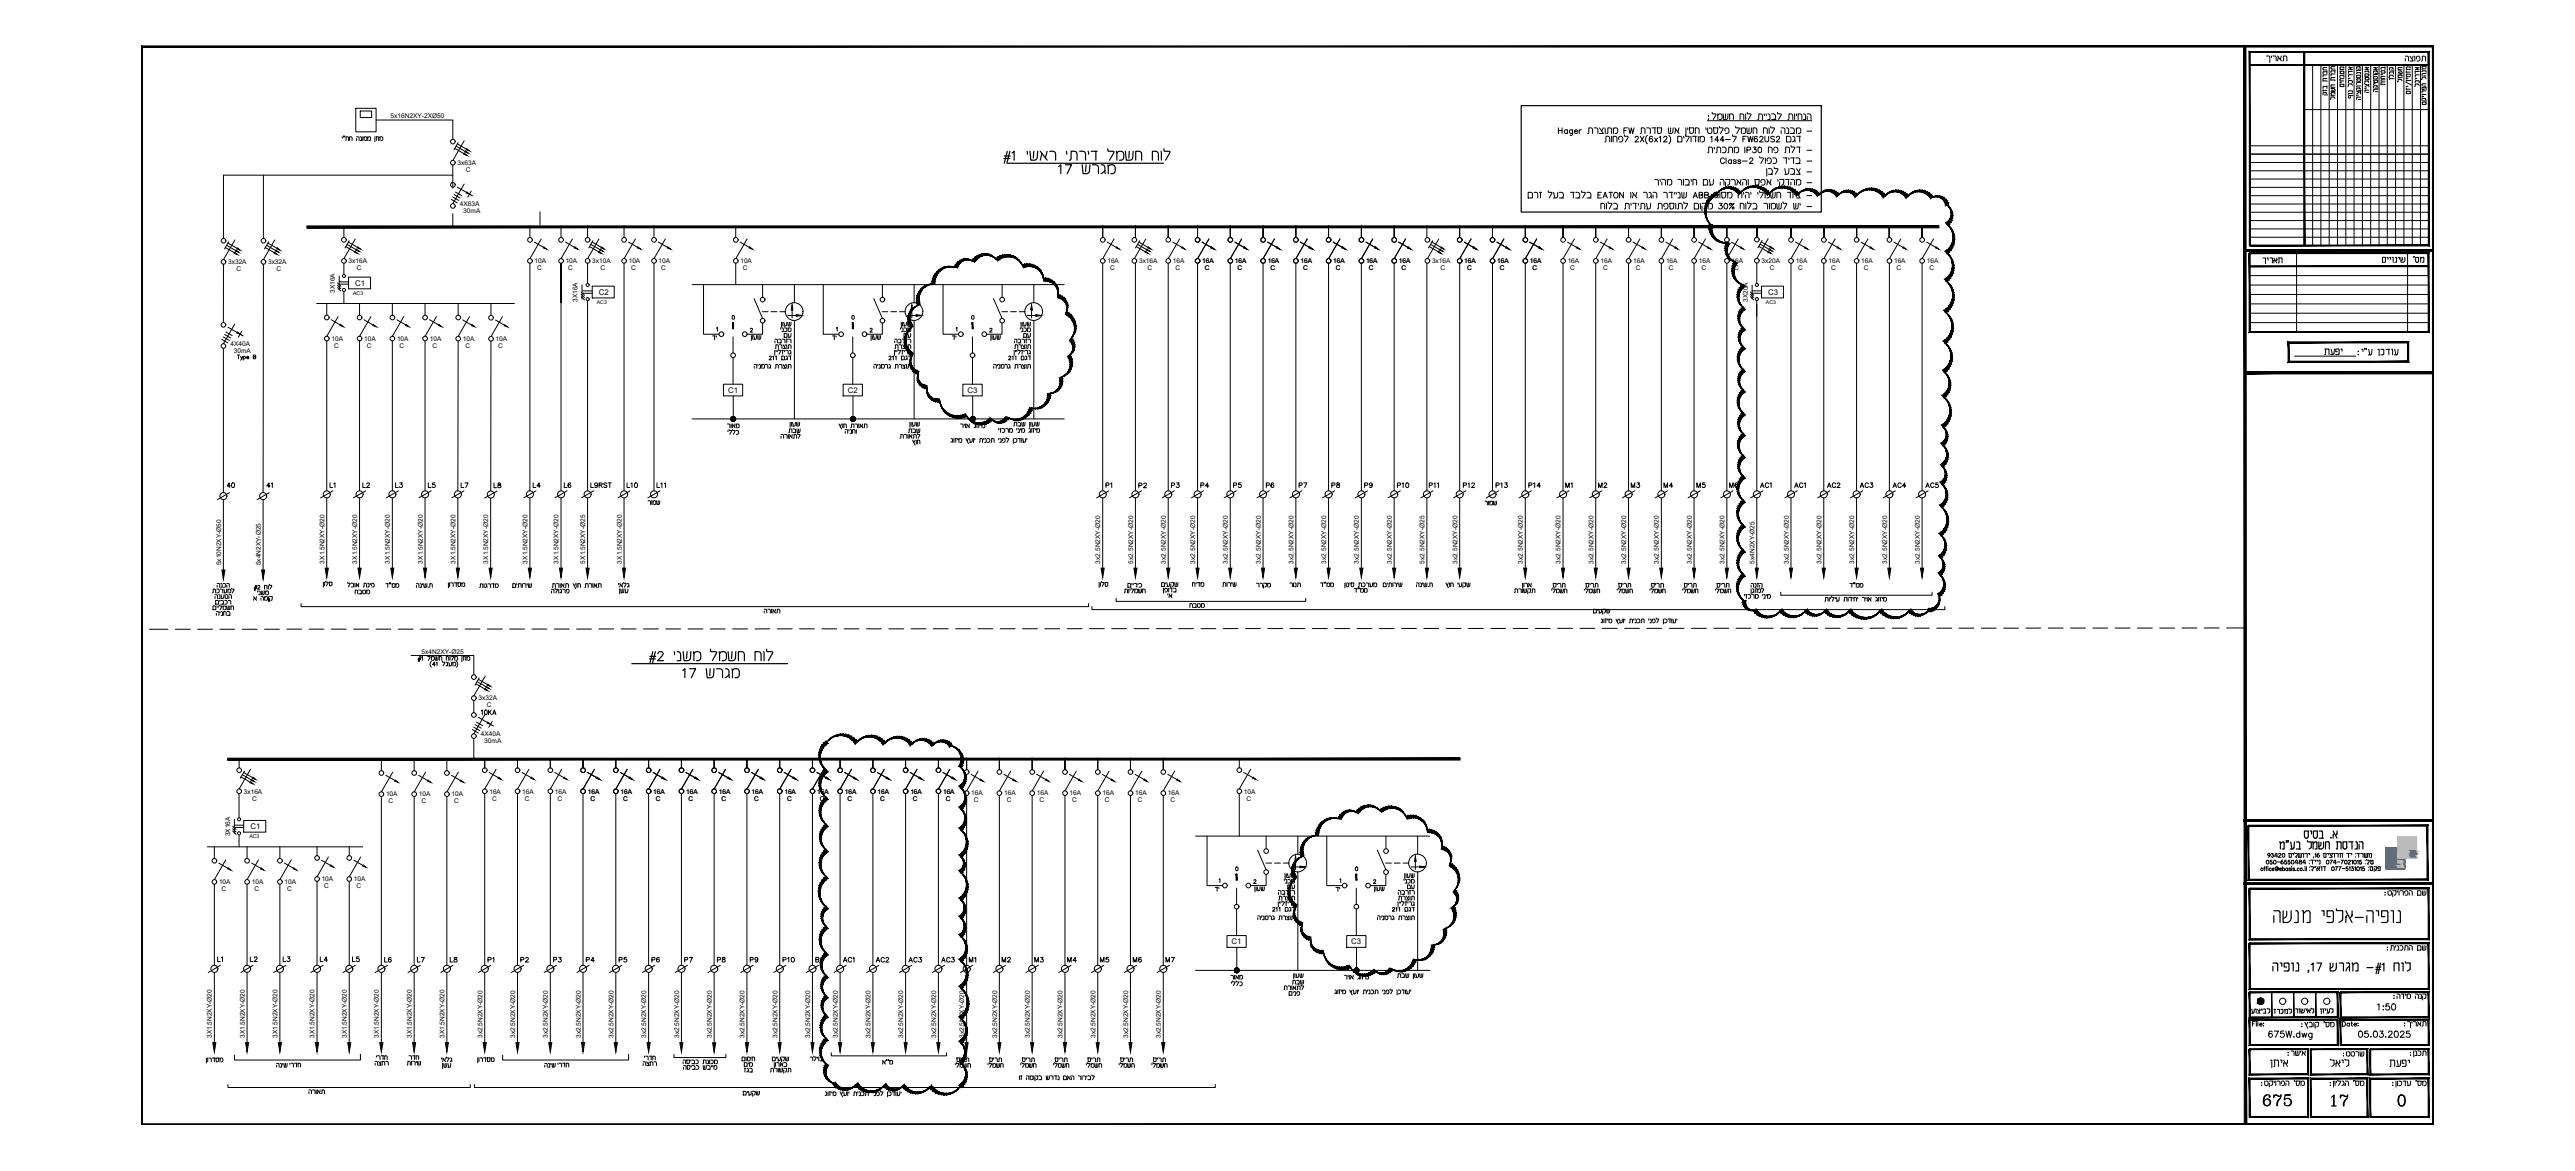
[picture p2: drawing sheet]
<svg xmlns="http://www.w3.org/2000/svg" width="1100mm" height="500mm" viewBox="0 0 1100 500" stroke-linecap="round" stroke-linejoin="round" font-family="sans-serif">
<defs><g id="words">
<text font-size="8.8" x="965.6" y="473.4">675</text>
<text font-size="8.4" x="994.8" y="473.4">17</text>
<g font-size="7.5">
<text x="450.8" y="75.5">17 ‚%%142</text>
<text x="753.5" y="76.6">’ – -</text>
<text x="290.3" y="290.7">17 ‚%%142</text>
</g>
<text font-size="7.1" x="968" y="444.9">675W.dwg</text>
<g font-size="6.6">
<text x="705.6" y="81.1">‰„ … ‰‡ ’ „— „… ‘” ‰—ƒ„ -</text>
<text x="651.6" y="85.7">† ’ ƒ EATON … ‚„ ƒ‰‰ ABB ‚…‘ „‰„‰ ‰ ‡ ƒ…‰– -</text>
<text x="968.7" y="456.8">‰</text>
<text x="994.1" y="456.5">‰</text>
</g>
<g font-size="6.2">
<text x="967" y="27.9">‰</text>
<text x="728.1" y="66.3">‰ ‹ IP30 ‡” ƒ -</text>
<text x="1017.4" y="384.2">: —‰… ”„</text>
<text x="1014.2" y="432.5">1:50</text>
<text x="1006.1" y="444.1">05.03.2025</text>
<text x="1019.5" y="456.5">’”‰</text>
</g>
<g font-size="5.7">
<text x="1006.1" y="43" transform="rotate(-90 1006.1 43)">“… ‹‰ ƒ</text>
<text x="1037.5" y="45.9" transform="rotate(-90 1037.5 45.9)">—‰… ”„ „</text>
<text x="965.6" y="113.9">‰</text>
<text x="1029.8" y="113.2">'‘</text>
<text x="991.7" y="152.8">’”‰</text>
<text x="336.2" y="183.8">…’</text>
<text x="387.3" y="183.8">…’</text>
<text x="746.8" y="254.7">‚†</text>
<text x="177.4" y="283.6">#1 ‡ ‡… †…</text>
<text x="989.9" y="433.9">…‰’</text>
<text x="1025.9" y="439.9">: ‰</text>
<text x="1028.3" y="452.3">: ‹</text>
<text x="187.7" y="457.6">’</text>
<text x="434.3" y="462.5">…† „ …— ƒ „ … ‰</text>
</g>
<g font-size="5.3">
<text x="1026.2" y="27.2">„–…”</text>
<text x="995.2" y="41.6" transform="rotate(-90 995.2 41.6)">—† ‡</text>
<text x="1012.8" y="40.6" transform="rotate(-90 1012.8 40.6)">„‰– ‘</text>
<text x="1034.3" y="38.1" transform="rotate(-90 1034.3 38.1)">‹‰ ƒ</text>
<text x="998.4" y="43.7" transform="rotate(-90 998.4 43.7)">‡ ‡</text>
<text x="319.6" y="146.4">…’</text>
<text x="370.8" y="146.4">…’</text>
<text x="421.9" y="146.4">…’</text>
<text x="357" y="184.5">•…‡ …</text>
<text x="309.7" y="186.6">‰ ‹</text>
<text x="332.3" y="188.4">„ …</text>
<text x="383.1" y="188.4">…</text>
<text x="209.9" y="209.5">L8</text>
<text x="485.1" y="209.5">P2</text>
<text x="147.1" y="251.9">‹… ‰”</text>
<text x="107.2" y="257.9">„ —</text>
<text x="263.5" y="254.7">’</text>
<text x="479.1" y="254.4">…‰ ‡</text>
<text x="495.7" y="254.4">”…ƒ</text>
<text x="535.5" y="252.2">—</text>
<text x="573.3" y="252.2">… ‰‘ ‹ ’</text>
<text x="649.1" y="252.2">…</text>
<text x="679.4" y="263.5">‰’—</text>
<text x="547.5" y="376.4">…’</text>
<text x="598.7" y="376.4">…’</text>
<text x="534.8" y="382.1">…’</text>
<text x="586" y="382.1">…’</text>
<text x="91.7" y="411.7">L1</text>
<text x="105.8" y="411.7">L2</text>
<text x="119.6" y="411.7">L3</text>
<text x="135.5" y="411.7">L4</text>
<text x="149.2" y="411.7">L5</text>
<text x="163" y="412">L6</text>
<text x="177.1" y="412">L7</text>
<text x="191.2" y="412">L8</text>
<text x="207.1" y="412">P1</text>
<text x="221.2" y="412">P2</text>
<text x="235.3" y="412">P3</text>
<text x="249.1" y="412">P4</text>
<text x="263.2" y="412">P5</text>
<text x="277.3" y="412">P6</text>
<text x="291.4" y="412">P7</text>
<text x="305.2" y="412">P8</text>
<text x="319.3" y="412">P9</text>
<text x="333.4" y="412">P10</text>
<text x="347.1" y="412">B1</text>
<text x="359.1" y="412">AC1</text>
<text x="372.9" y="412">AC2</text>
<text x="387" y="412">AC3</text>
<text x="401.1" y="412">AC3</text>
<text x="412.7" y="412">M1</text>
<text x="426.9" y="412">M2</text>
<text x="441" y="412">M3</text>
<text x="454.7" y="412">M4</text>
<text x="468.8" y="412">M5</text>
<text x="483" y="412">M6</text>
<text x="496.7" y="412">M7</text>
<text x="551.4" y="419.1">…’</text>
<text x="524.9" y="421.9">‰ ‹</text>
<text x="547.2" y="423.7">…</text>
<text x="970.1" y="433.9">† ‹</text>
<text x="979.3" y="433.6">… ‰</text>
<text x="86.8" y="455.1">… ƒ‘</text>
<text x="202.8" y="455.1">… ƒ‘</text>
<text x="345" y="454">‰…</text>
<text x="976.1" y="451.9">: ‰</text>
<text x="999.8" y="452.3">:</text>
<text x="329.5" y="456.8">…</text>
<text x="316.4" y="469.2">‰’—</text>
</g>
<g font-size="4.9">
<text x="1002.2" y="38.1" transform="rotate(-90 1002.2 38.1)">‰‡</text>
<text x="1016.7" y="40.2" transform="rotate(-90 1016.7 40.2)">„—‰ ‘…—</text>
<text x="332.3" y="142.9">‰ ‹</text>
<text x="383.5" y="142.9">‰ ‹</text>
<text x="434.6" y="142.9">‰ ‹</text>
<text x="306.9" y="146.4" transform="rotate(-90 306.9 146.4)">ƒ‰</text>
<text x="333.7" y="145.3">’</text>
<text x="384.9" y="145.3">’</text>
<text x="409.2" y="146.4" transform="rotate(-90 409.2 146.4)">ƒ‰</text>
<text x="436" y="145.3">’</text>
<text x="327.4" y="154.9">211 ‚ƒ</text>
<text x="378.5" y="154.9">211 ‚ƒ</text>
<text x="429.7" y="154.9">211 ‚ƒ</text>
<text x="95.6" y="209.2">40</text>
<text x="112.9" y="209.2">41</text>
<text x="139.7" y="209.2">L1</text>
<text x="153.8" y="209.2">L2</text>
<text x="167.9" y="209.2">L3</text>
<text x="181.7" y="209.2">L5</text>
<text x="195.8" y="209.2">L7</text>
<text x="226.5" y="209.2">L4</text>
<text x="239.9" y="209.2">L6</text>
<text x="251.2" y="209.2">L9RST</text>
<text x="266.7" y="209.2">L10</text>
<text x="279.4" y="209.2">L11</text>
<text x="471.3" y="209.2">P1</text>
<text x="499.2" y="209.2">P3</text>
<text x="511.9" y="209.2">P4</text>
<text x="525.6" y="209.2">P5</text>
<text x="539.8" y="209.2">P6</text>
<text x="553.9" y="209.2">P7</text>
<text x="567.6" y="209.2">P8</text>
<text x="581.7" y="209.2">P9</text>
<text x="595.8" y="209.2">P10</text>
<text x="609.2" y="209.2">P11</text>
<text x="623.7" y="209.2">P12</text>
<text x="637.8" y="209.2">P13</text>
<text x="651.9" y="209.2">P14</text>
<text x="667.5" y="209.2">M1</text>
<text x="681.6" y="209.2">M2</text>
<text x="695.7" y="209.2">M3</text>
<text x="709.4" y="209.2">M4</text>
<text x="723.5" y="209.2">M5</text>
<text x="737.7" y="209.2">M6</text>
<text x="750.7" y="209.2">AC1</text>
<text x="765.5" y="209.2">AC1</text>
<text x="779.3" y="209.2">AC2</text>
<text x="793.4" y="209.2">AC3</text>
<text x="807.5" y="209.2">AC4</text>
<text x="821.3" y="209.2">AC5</text>
<text x="275.5" y="216.6">…</text>
<text x="163.7" y="251.9">ƒ&quot;</text>
<text x="563" y="251.5">ƒ&quot;</text>
<text x="788.8" y="251.9">ƒ&quot;</text>
<text x="497.4" y="256.5">‰</text>
<text x="577.1" y="254">ƒ&quot;</text>
<text x="91" y="259.3">‰ ‹</text>
<text x="506.9" y="260.7">‡</text>
<text x="204.3" y="306.2">10KA</text>
<text x="545" y="383.1">„ †</text>
<text x="548.9" y="380.6">’</text>
<text x="573.3" y="381.7" transform="rotate(-90 573.3 381.7)">ƒ‰</text>
<text x="596.2" y="383.1">„ †</text>
<text x="600.1" y="380.6">’</text>
<text x="545" y="385.6">–…</text>
<text x="596.2" y="385.6">–…</text>
<text x="1018.5" y="406.8">: ‰ ‹ „</text>
<text x="549.3" y="426.2">‰ ”</text>
<text x="960.6" y="433.6">’…–‰</text>
<text x="999.4" y="439.2">Date:</text>
<text x="375.7" y="455.4">''</text>
<text x="316.8" y="459">†‚</text>
<text x="316.8" y="456.5">‰</text>
</g>
<g font-size="4.4">
<text x="1019.5" y="37.4" transform="rotate(-90 1019.5 37.4)">…‡‰</text>
<text x="329.8" y="147.5">„ †</text>
<text x="329.8" y="149.9">–…</text>
<text x="358.1" y="146.4" transform="rotate(-90 358.1 146.4)">ƒ‰</text>
<text x="381" y="147.5">„ †</text>
<text x="381" y="149.9">–…</text>
<text x="432.2" y="147.5">„ †</text>
<text x="432.2" y="149.9">–…</text>
<text x="321" y="158.4">„‰ ‚ –…</text>
<text x="372.2" y="158.4">„‰ ‚ –…</text>
<text x="423.3" y="158.4">„‰ ‚ –…</text>
<text x="309.4" y="183.8">…</text>
<text x="409.2" y="183.8">‰… ‚…†‰</text>
<text x="632.9" y="216.6">…</text>
<text x="91.4" y="251.9">„ ‹„</text>
<text x="217.7" y="251.9">‰ … ‰</text>
<text x="549.6" y="251.5">…</text>
<text x="746.8" y="251.9">„ †„</text>
<text x="108.7" y="255.1">‰</text>
<text x="150.6" y="254.7">‡</text>
<text x="91" y="263.9">„‰ ‡</text>
<text x="521.4" y="381.7" transform="rotate(-90 521.4 381.7)">ƒ‰</text>
<text x="536.2" y="393.7">„‰ ‚ –…</text>
<text x="542.2" y="390.2">211 ‚ƒ</text>
<text x="587.4" y="393.7">„‰ ‚ –…</text>
<text x="593.4" y="390.2">211 ‚ƒ</text>
<text x="524.6" y="419.1">…</text>
<text x="572.9" y="419.1">‰… ‚…†‰</text>
<text x="159.1" y="455.8">„–‡</text>
<text x="173.6" y="453.3">ƒ‡</text>
<text x="274.1" y="453.7">‰ ƒ‡</text>
<text x="290.7" y="457.6">„‘‰ ‹ ‰‰</text>
</g>
<g font-size="3.4">
<text x="151.8" y="122">C1</text>
<text x="255.9" y="125.9">C2</text>
<text x="755.3" y="125.9">C3</text>
<text x="311" y="167.7">C1</text>
<text x="362.2" y="167.7">C2</text>
<text x="413.3" y="167.7">C3</text>
<text x="107" y="353.9">C1</text>
<text x="526.1" y="403.1">C1</text>
<text x="577.2" y="403.1">C3</text>
</g>
<g font-size="2.8">
<text x="166.9" y="50.5">5x16N2XY-2XØ50</text>
<text x="195.5" y="70.5">3x63A</text>
<text x="199" y="73.5">C</text>
<text x="196.4" y="87.9">4X63A</text>
<text x="197.9" y="90.9">30mA</text>
<text x="97.5" y="112.8">3x32A</text>
<text x="114.5" y="112.8">3x32A</text>
<text x="148.9" y="112.4">3x16A</text>
<text x="228.3" y="112.4">10A</text>
<text x="241.6" y="112.4">10A</text>
<text x="253" y="112.4">3x10A</text>
<text x="268.6" y="112.4">10A</text>
<text x="281.3" y="112.4">10A</text>
<text x="316.3" y="112.4">10A</text>
<text x="473" y="112.4">16A</text>
<text x="486.6" y="112.4">3x16A</text>
<text x="501" y="112.4">16A</text>
<text x="513.5" y="112.4">16A</text>
<text x="527.5" y="112.4">16A</text>
<text x="541.5" y="112.4">16A</text>
<text x="555.5" y="112.4">16A</text>
<text x="569.6" y="112.4">16A</text>
<text x="583.5" y="112.4">16A</text>
<text x="597.5" y="112.4">16A</text>
<text x="611.7" y="112.4">3x16A</text>
<text x="625.5" y="112.4">16A</text>
<text x="639.5" y="112.4">16A</text>
<text x="653.5" y="112.4">16A</text>
<text x="669.7" y="112.4">16A</text>
<text x="683.7" y="112.4">16A</text>
<text x="697.7" y="112.4">16A</text>
<text x="711.7" y="112.4">16A</text>
<text x="725.7" y="112.4">16A</text>
<text x="739.6" y="112.4">16A</text>
<text x="752.5" y="112.3">3x20A</text>
<text x="767.1" y="112.4">16A</text>
<text x="781" y="112.4">16A</text>
<text x="795.1" y="112.4">16A</text>
<text x="809.1" y="112.4">16A</text>
<text x="823" y="112.4">16A</text>
<text x="101" y="115.8">C</text>
<text x="118.1" y="115.8">C</text>
<text x="152.5" y="115.4">C</text>
<text x="229.4" y="115.4">C</text>
<text x="242.7" y="115.4">C</text>
<text x="256.6" y="115.4">C</text>
<text x="269.7" y="115.4">C</text>
<text x="282.4" y="115.4">C</text>
<text x="317.4" y="115.4">C</text>
<text x="474.2" y="115.4">C</text>
<text x="490.1" y="115.4">C</text>
<text x="502.2" y="115.4">C</text>
<text x="514.6" y="115.4">C</text>
<text x="528.7" y="115.4">C</text>
<text x="542.7" y="115.4">C</text>
<text x="556.7" y="115.4">C</text>
<text x="570.7" y="115.4">C</text>
<text x="584.7" y="115.4">C</text>
<text x="598.7" y="115.4">C</text>
<text x="615.3" y="115.4">C</text>
<text x="626.7" y="115.4">C</text>
<text x="640.7" y="115.4">C</text>
<text x="654.6" y="115.4">C</text>
<text x="670.8" y="115.4">C</text>
<text x="684.8" y="115.4">C</text>
<text x="698.8" y="115.4">C</text>
<text x="712.8" y="115.4">C</text>
<text x="726.8" y="115.4">C</text>
<text x="740.8" y="115.4">C</text>
<text x="756" y="115.3">C</text>
<text x="768.2" y="115.4">C</text>
<text x="782.2" y="115.4">C</text>
<text x="796.2" y="115.4">C</text>
<text x="810.2" y="115.4">C</text>
<text x="824.2" y="115.4">C</text>
<text x="143" y="125" transform="rotate(-90 143 125)">3X16A</text>
<text x="246.8" y="128.9" transform="rotate(-90 246.8 128.9)">3X16A</text>
<text x="746.6" y="128.9" transform="rotate(-90 746.6 128.9)">3X20A</text>
<text x="98.5" y="147.7">4X40A</text>
<text x="141.6" y="145.5">10A</text>
<text x="142.7" y="148.5">C</text>
<text x="155.6" y="145.5">10A</text>
<text x="156.7" y="148.5">C</text>
<text x="169.6" y="145.5">10A</text>
<text x="170.7" y="148.5">C</text>
<text x="183.6" y="145.5">10A</text>
<text x="184.7" y="148.5">C</text>
<text x="197.7" y="145.6">10A</text>
<text x="198.8" y="148.6">C</text>
<text x="211.7" y="145.6">10A</text>
<text x="212.9" y="148.6">C</text>
<text x="99.9" y="150.6">30mA</text>
<text x="94.4" y="241.3" transform="rotate(-90 94.4 241.3)">5x10N2XY-Ø50</text>
<text x="111.4" y="241.3" transform="rotate(-90 111.4 241.3)">5x4N2XY-Ø25</text>
<text x="138.6" y="240.6" transform="rotate(-90 138.6 240.6)">3X1.5N2XY-Ø20</text>
<text x="152.6" y="240.6" transform="rotate(-90 152.6 240.6)">3X1.5N2XY-Ø20</text>
<text x="166.6" y="240.6" transform="rotate(-90 166.6 240.6)">3X1.5N2XY-Ø20</text>
<text x="180.6" y="240.6" transform="rotate(-90 180.6 240.6)">3X1.5N2XY-Ø20</text>
<text x="194.6" y="240.6" transform="rotate(-90 194.6 240.6)">3X1.5N2XY-Ø20</text>
<text x="208.6" y="240.6" transform="rotate(-90 208.6 240.6)">3X1.5N2XY-Ø20</text>
<text x="225.3" y="240.6" transform="rotate(-90 225.3 240.6)">3X1.5N2XY-Ø20</text>
<text x="238.6" y="240.6" transform="rotate(-90 238.6 240.6)">3X1.5N2XY-Ø20</text>
<text x="250" y="240.6" transform="rotate(-90 250 240.6)">5X1.5N2XY-Ø25</text>
<text x="265.6" y="240.6" transform="rotate(-90 265.6 240.6)">3X1.5N2XY-Ø20</text>
<text x="470" y="240.6" transform="rotate(-90 470 240.6)">3x2.5N2XY-Ø20</text>
<text x="484" y="240.6" transform="rotate(-90 484 240.6)">5x2.5N2XY-Ø20</text>
<text x="498.1" y="240.6" transform="rotate(-90 498.1 240.6)">3x2.5N2XY-Ø20</text>
<text x="510.5" y="240.6" transform="rotate(-90 510.5 240.6)">3x2.5N2XY-Ø20</text>
<text x="524.6" y="240.6" transform="rotate(-90 524.6 240.6)">3x2.5N2XY-Ø20</text>
<text x="538.5" y="240.6" transform="rotate(-90 538.5 240.6)">3x2.5N2XY-Ø20</text>
<text x="552.5" y="240.6" transform="rotate(-90 552.5 240.6)">3x2.5N2XY-Ø20</text>
<text x="566.5" y="240.6" transform="rotate(-90 566.5 240.6)">3x2.5N2XY-Ø20</text>
<text x="580.5" y="240.6" transform="rotate(-90 580.5 240.6)">3x2.5N2XY-Ø20</text>
<text x="594.5" y="240.6" transform="rotate(-90 594.5 240.6)">3x2.5N2XY-Ø20</text>
<text x="608.5" y="240.6" transform="rotate(-90 608.5 240.6)">5x2.5N2XY-Ø25</text>
<text x="622.6" y="240.6" transform="rotate(-90 622.6 240.6)">3x2.5N2XY-Ø20</text>
<text x="650.5" y="240.6" transform="rotate(-90 650.5 240.6)">3x2.5N2XY-Ø20</text>
<text x="666.7" y="240.6" transform="rotate(-90 666.7 240.6)">3x2.5N2XY-Ø20</text>
<text x="680.7" y="240.6" transform="rotate(-90 680.7 240.6)">3x2.5N2XY-Ø20</text>
<text x="694.6" y="240.6" transform="rotate(-90 694.6 240.6)">3x2.5N2XY-Ø20</text>
<text x="708.7" y="240.6" transform="rotate(-90 708.7 240.6)">3x2.5N2XY-Ø20</text>
<text x="722.7" y="240.6" transform="rotate(-90 722.7 240.6)">3x2.5N2XY-Ø20</text>
<text x="736.7" y="240.6" transform="rotate(-90 736.7 240.6)">3x2.5N2XY-Ø20</text>
<text x="749.5" y="240.6" transform="rotate(-90 749.5 240.6)">5x4N2XY-Ø25</text>
<text x="764.1" y="240.6" transform="rotate(-90 764.1 240.6)">3x2.5N2XY-Ø20</text>
<text x="778" y="240.6" transform="rotate(-90 778 240.6)">3x2.5N2XY-Ø20</text>
<text x="792.1" y="240.6" transform="rotate(-90 792.1 240.6)">3x2.5N2XY-Ø20</text>
<text x="806.1" y="240.6" transform="rotate(-90 806.1 240.6)">3x2.5N2XY-Ø20</text>
<text x="820.1" y="240.6" transform="rotate(-90 820.1 240.6)">3x2.5N2XY-Ø20</text>
<text x="180.1" y="279.1">5x4N2XY-Ø25</text>
<text x="204.4" y="299">3x32A</text>
<text x="208" y="302">C</text>
<text x="205.4" y="314.2">4X40A</text>
<text x="206.9" y="317.2">30mA</text>
<text x="104.1" y="338.8">3x16A</text>
<text x="107.7" y="341.8">C</text>
<text x="164.9" y="340">10A</text>
<text x="178.9" y="340">10A</text>
<text x="192.9" y="340">10A</text>
<text x="209" y="338.8">16A</text>
<text x="210.2" y="341.8">C</text>
<text x="223.1" y="338.8">16A</text>
<text x="224.2" y="341.8">C</text>
<text x="237.1" y="338.8">16A</text>
<text x="238.2" y="341.8">C</text>
<text x="251.1" y="338.8">16A</text>
<text x="252.2" y="341.8">C</text>
<text x="265" y="338.8">16A</text>
<text x="266.2" y="341.8">C</text>
<text x="279.1" y="338.8">16A</text>
<text x="280.2" y="341.8">C</text>
<text x="293.1" y="338.8">16A</text>
<text x="294.2" y="341.8">C</text>
<text x="307.1" y="338.8">16A</text>
<text x="308.2" y="341.8">C</text>
<text x="321.1" y="338.8">16A</text>
<text x="322.2" y="341.8">C</text>
<text x="335.1" y="338.8">16A</text>
<text x="336.2" y="341.8">C</text>
<text x="349.1" y="338.8">16A</text>
<text x="350.2" y="341.8">C</text>
<text x="360.8" y="338.8">16A</text>
<text x="362" y="341.8">C</text>
<text x="374.9" y="338.8">16A</text>
<text x="376" y="341.8">C</text>
<text x="388.9" y="338.8">16A</text>
<text x="390" y="341.8">C</text>
<text x="402.8" y="338.8">16A</text>
<text x="404" y="341.8">C</text>
<text x="414.9" y="339.6">16A</text>
<text x="428.9" y="339.6">16A</text>
<text x="442.9" y="339.6">16A</text>
<text x="456.9" y="339.6">16A</text>
<text x="470.9" y="339.6">16A</text>
<text x="484.9" y="339.6">16A</text>
<text x="498.9" y="339.6">16A</text>
<text x="531.4" y="338.8">10A</text>
<text x="532.5" y="341.8">C</text>
<text x="166" y="343">C</text>
<text x="180" y="343">C</text>
<text x="194" y="343">C</text>
<text x="416" y="342.6">C</text>
<text x="430" y="342.6">C</text>
<text x="444" y="342.6">C</text>
<text x="458" y="342.6">C</text>
<text x="472" y="342.6">C</text>
<text x="486" y="342.6">C</text>
<text x="500" y="342.6">C</text>
<text x="98.3" y="357" transform="rotate(-90 98.3 357)">3X16A</text>
<text x="93.6" y="377.5">10A</text>
<text x="107.6" y="377.5">10A</text>
<text x="121.5" y="377.5">10A</text>
<text x="137.4" y="376.2">10A</text>
<text x="151.2" y="376.2">10A</text>
<text x="94.7" y="380.5">C</text>
<text x="108.7" y="380.5">C</text>
<text x="122.7" y="380.5">C</text>
<text x="138.5" y="379.2">C</text>
<text x="152.3" y="379.2">C</text>
<text x="90.6" y="443.1" transform="rotate(-90 90.6 443.1)">3X1.5N2XY-Ø20</text>
<text x="104.6" y="443.1" transform="rotate(-90 104.6 443.1)">3X1.5N2XY-Ø20</text>
<text x="118.5" y="443.1" transform="rotate(-90 118.5 443.1)">3X1.5N2XY-Ø20</text>
<text x="134.4" y="443.1" transform="rotate(-90 134.4 443.1)">3X1.5N2XY-Ø20</text>
<text x="148.2" y="443.1" transform="rotate(-90 148.2 443.1)">3X1.5N2XY-Ø20</text>
<text x="161.9" y="443.1" transform="rotate(-90 161.9 443.1)">3X1.5N2XY-Ø20</text>
<text x="175.9" y="443.1" transform="rotate(-90 175.9 443.1)">3X1.5N2XY-Ø20</text>
<text x="189.9" y="443.1" transform="rotate(-90 189.9 443.1)">3X1.5N2XY-Ø20</text>
<text x="206.1" y="443.1" transform="rotate(-90 206.1 443.1)">3x2.5N2XY-Ø20</text>
<text x="220" y="443.1" transform="rotate(-90 220 443.1)">3x2.5N2XY-Ø20</text>
<text x="234.1" y="443.1" transform="rotate(-90 234.1 443.1)">3x2.5N2XY-Ø20</text>
<text x="248.1" y="443.1" transform="rotate(-90 248.1 443.1)">3x2.5N2XY-Ø20</text>
<text x="262" y="443.1" transform="rotate(-90 262 443.1)">3x2.5N2XY-Ø20</text>
<text x="276.1" y="443.1" transform="rotate(-90 276.1 443.1)">3x2.5N2XY-Ø20</text>
<text x="290.1" y="443.1" transform="rotate(-90 290.1 443.1)">3x2.5N2XY-Ø20</text>
<text x="304.1" y="443.2" transform="rotate(-90 304.1 443.2)">3x2.5N2XY-Ø20</text>
<text x="318.1" y="443.1" transform="rotate(-90 318.1 443.1)">3x2.5N2XY-Ø20</text>
<text x="332.1" y="443.1" transform="rotate(-90 332.1 443.1)">3x2.5N2XY-Ø20</text>
<text x="346.1" y="443.1" transform="rotate(-90 346.1 443.1)">3x2.5N2XY-Ø20</text>
<text x="357.8" y="443.1" transform="rotate(-90 357.8 443.1)">3x2.5N2XY-Ø20</text>
<text x="371.9" y="443.1" transform="rotate(-90 371.9 443.1)">3x2.5N2XY-Ø20</text>
<text x="385.9" y="443.1" transform="rotate(-90 385.9 443.1)">3x2.5N2XY-Ø20</text>
<text x="399.8" y="443.1" transform="rotate(-90 399.8 443.1)">3x2.5N2XY-Ø20</text>
<text x="411.9" y="443.1" transform="rotate(-90 411.9 443.1)">3x2.5N2XY-Ø20</text>
<text x="425.9" y="443.1" transform="rotate(-90 425.9 443.1)">3x2.5N2XY-Ø20</text>
<text x="439.9" y="443.1" transform="rotate(-90 439.9 443.1)">3x2.5N2XY-Ø20</text>
<text x="453.9" y="443.1" transform="rotate(-90 453.9 443.1)">3x2.5N2XY-Ø20</text>
<text x="467.9" y="443.1" transform="rotate(-90 467.9 443.1)">3x2.5N2XY-Ø20</text>
<text x="481.9" y="443.1" transform="rotate(-90 481.9 443.1)">3x2.5N2XY-Ø20</text>
<text x="495.9" y="443.1" transform="rotate(-90 495.9 443.1)">3x2.5N2XY-Ø20</text>
</g>
<g font-size="2.2">
<text x="150.8" y="126">AC3</text>
<text x="254.9" y="129.9">AC3</text>
<text x="754.4" y="129.9">AC3</text>
<text x="106.5" y="357.8">AC3</text>
</g>
</g></defs>
<!-- layer: 0 -->
<g fill="none" stroke="#000" stroke-width=".43">
<path d="M95.5 74.8h97.9M195.4 79.9l3.9 2.2M198.3 78.5l-4.9 8.5M192.8 85.1l2.6 1.5M193.4 84.1l2.6 1.5M193.4 91.2v5.6M194 83l2.6 1.6M194.6 82l2.5 1.5M200.6 82.9l1.2 .7M200.6 82.9l-.8 1.3M201.3 81.6l-.7 1.3M230.7 90.4v5.6"/>
<path d="M144.9 117.8v6M148.9 118.3h9.4v5h-9.4zM97.4 139.7l3.9 2.2M100.3 138.3l-4.9 8.4M144.2 120.8l1.4 1.4M144.2 121.8l1.4 1.4M144.2 122.8l1.4 1.4M144.9 121.3h4M144.9 120.3h4M146.9 124.5v5.1M248.3 124.6l1.4 1.5M248.3 125.7l1.4 1.4"/>
<path d="M248.3 126.6l1.4 1.5M248.6 121.7v6M249 125.2h4M249 124.2h4M253 122.1h9.4v5.1h-9.4zM747.7 124.6l1.5 1.5M747.7 125.7l1.5 1.4M747.7 126.6l1.5 1.5M748.5 125.2h4M748.5 124.2h4M748.5 121.7v6M750.4 129.9v5.1"/>
<path d="M752.5 122.1h9.4v5.1h-9.4zM94.8 144.9l2.6 1.5M95.4 143.9l2.6 1.4M96 142.8l2.6 1.5M96.6 141.7l2.6 1.6M102.6 142.7l1.2 .7M102.6 142.7l-.8 1.2M103.3 141.4l-.7 1.3M63.8 268.6h7.9M74.9 268.6h6.3M84.4 268.6h6.4M93.9 268.6h6.4"/>
<path d="M103.5 268.6h6.3M113 268.6h6.3M122.5 268.6h6.4M132 268.6h6.4M141.6 268.6h6.3M151.1 268.6h6.3M160.6 268.6h6.4M170.1 268.6h6.4M179.7 268.6h6.3M189.1 268.5h6.4M198.7 268.5h6.3M208.2 268.5h6.3"/>
<path d="M217.7 268.5h6.4M227.2 268.5h6.4M236.8 268.5h6.3M246.3 268.5h6.3M255.8 268.5h6.4M265.3 268.5h6.4M274.9 268.5h6.3M284.4 268.5h6.3M293.9 268.5h6.4M303.4 268.5h6.4M313 268.5h6.3M328.8 268.4l-6.3 .1"/>
<path d="M332 268.4h6.4M341.5 268.4h6.4M351.1 268.4h6.3M360.6 268.4h6.3M370.1 268.4h6.4M379.6 268.4h6.4M395.5 268.4h-6.3M398.7 268.4h6.3M408.2 268.4h6.4M417.7 268.4h6.4M427.3 268.4h6.3M436.8 268.4h6.3"/>
<path d="M446.3 268.4h6.4M462.2 268.4h-6.4M465.4 268.4h6.3M474.9 268.4h6.3M484.4 268.4h6.4M493.9 268.4h6.4M503.5 268.4h6.3M513 268.4h6.3M528.9 268.3l-6.4 .1M532 268.3h6.4M541.6 268.3h6.3M551.1 268.3h6.3"/>
<path d="M560.6 268.3h6.4M570.1 268.3h6.4M579.7 268.3h6.3M589.2 268.3h6.3M598.7 268.3h6.4M608.2 268.3h6.4M617.8 268.3h6.3M627.3 268.3h6.3M636.8 268.3h6.4M646.3 268.3h6.4M655.9 268.3h6.3M665.4 268.2h6.3"/>
<path d="M674.9 268.2h6.4M684.4 268.2h6.4M694 268.2h6.3M703.5 268.2h6.3M713 268.2h6.4M722.5 268.2h6.4M732.1 268.2h6.3M741.6 268.2h6.3M751.1 268.2h6.4M760.6 268.2h6.4M770.2 268.2h6.3M779.7 268.2h6.3"/>
<path d="M789.2 268.2h6.4M805.1 268.2h-6.4M808.3 268.2h6.3M817.8 268.2h6.3M827.3 268.2h6.4M836.8 268.2h6.4M846.4 268.2h6.3M855.9 268.2h6.3M871.8 268.1l-6.4 .1M874.9 268.1h6.4M884.5 268.1h6.3M894 268.1h6.3"/>
<path d="M903.5 268.1h6.4M913 268.1h6.4M922.6 268.1h6.3M938.4 268.1h-6.3M941.6 268.1h6.4M951.1 268.1h8M202.4 299v5.3M201.8 311.4l2.5 1.5M202.4 310.4l2.5 1.5M202.4 315.2v8.8M202.9 309.3l2.6 1.5M203.5 308.3l2.7 1.5"/>
<path d="M204.3 306.2l3.9 2.3M207.3 304.8l-4.9 8.5M209.5 309.2l1.3 .7M209.5 309.2l-.7 1.3M210.3 307.9l-.8 1.3M99.4 352.7l1.4 1.4M99.4 353.8l1.4 1.3M99.4 354.7l1.4 1.5M100.1 353.2h4M100.1 352.3h4M100.1 349.8v5.9M102.1 356.4v5.1"/>
<path d="M104.1 350.2h9.4v5h-9.4zM154 450v2.5h-53.8v-2.1M268.5 450v2.5h-53.8v-2.1"/>
<circle cx="193.4" cy="78.9" r=".99"/>
<circle cx="193.4" cy="87.9" r=".99"/>
<circle cx="146.9" cy="117.8" r=".66"/>
<circle cx="95.4" cy="138.7" r=".99"/>
<circle cx="146.9" cy="123.8" r=".66"/>
<circle cx="251" cy="121.7" r=".66"/>
<circle cx="251" cy="127.7" r=".66"/>
<circle cx="750.5" cy="127.7" r=".66"/>
<circle cx="750.5" cy="121.7" r=".66"/>
<circle cx="95.4" cy="147.7" r=".99"/>
<circle cx="202.4" cy="305.2" r=".99"/>
<circle cx="202.4" cy="314.2" r=".99"/>
<circle cx="102.1" cy="355.7" r=".66"/>
<circle cx="102.1" cy="349.8" r=".66"/>
</g>
<!-- layer: 0-Lochot -->
<g fill="#000" stroke="#000" stroke-width=".43">
<path d="M198.3 65.4l1.2 1-1.5-.6zM198.8 64.4l1.2 1-1.4-.5zM199.4 63.5l1.2 .9-1.5-.5zM100.3 107.7l1.2 1-1.5-.6zM100.8 106.7l1.2 1-1.4-.5zM101.4 105.8l1.2 1-1.5-.6zM117.3 107.7l1.2 1-1.4-.6zM117.9 106.7l1.2 1-1.4-.5zM118.4 105.8l1.2 1-1.4-.6zM151.7 107.3l1.2 1-1.4-.6zM152.3 106.4l1.2 .9-1.5-.5zM152.8 105.4l1.2 1-1.4-.6z"/>
<path d="M232.3 105.4l1.2 1-1.4-.6zM245.6 105.4l1.2 1-1.5-.6zM255.9 107.3l1.1 1-1.4-.6zM256.4 106.4l1.2 .9-1.4-.5zM257 105.4l1.1 1-1.4-.6zM272.5 105.4l1.2 1-1.5-.6zM285.3 105.4l1.2 1-1.5-.6zM320.2 105.4l1.2 1-1.4-.6zM477 105.4l1.2 1-1.5-.6zM489.4 107.3l1.2 1-1.4-.6zM490 106.4l1.2 .9-1.5-.5zM490.5 105.4l1.2 1-1.4-.6z"/>
<path d="M505 105.4l1.1 1-1.4-.6zM517.5 105.4l1.2 1-1.5-.6zM531.5 105.4l1.1 1-1.4-.6zM545.5 105.4l1.2 1-1.4-.6zM559.5 105.4l1.2 1-1.5-.6zM573.5 105.4l1.2 1-1.5-.6zM587.5 105.4l1.1 1-1.4-.6zM601.5 105.4l1.2 1-1.5-.6zM614.6 107.3l1.1 1-1.4-.6zM615.1 106.4l1.2 .9-1.5-.5zM615.7 105.4l1.1 1-1.4-.6zM629.5 105.4l1.1 1-1.4-.6z"/>
<path d="M643.5 105.4l1.2 1-1.4-.6zM657.5 105.4l1.2 1-1.5-.6zM673.6 105.4l1.2 1-1.4-.6zM687.6 105.4l1.2 1-1.4-.6zM701.6 105.4l1.2 1-1.4-.6zM715.6 105.4l1.2 1-1.5-.6zM729.6 105.4l1.2 1-1.4-.6zM743.6 105.4l1.2 1-1.4-.6zM755.3 107.2l1.2 1-1.4-.6zM755.9 106.2l1.1 1-1.4-.5zM756.4 105.3l1.2 1-1.4-.6zM771 105.4l1.2 1-1.4-.6z"/>
<path d="M785 105.4l1.2 1-1.4-.6zM799 105.4l1.2 1-1.5-.6zM813 105.4l1.2 1-1.4-.6zM827 105.4l1.2 1-1.4-.6zM145.5 138.5l1.2 1-1.4-.5zM159.5 138.5l1.2 1-1.4-.5zM173.5 138.5l1.2 1-1.4-.5zM187.5 138.5l1.2 1-1.4-.5zM201.6 138.6l1.2 .9-1.4-.5zM215.7 138.7l1.1 .9-1.4-.5zM338.4 130.1l.3 2.2h-.7zM340.2 134.3l2.2 .4-2.2 .4z"/>
<path d="M389.5 130.1l.4 2.2h-.8zM391.3 134.3l2.3 .4-2.3 .4zM440.6 130.1l.4 2.2h-.7zM442.5 134.3l2.2 .4-2.2 .4zM94.8 243.3h1.3l-.7 4zM111.8 243.3h1.3l-.7 4zM138.9 242.5h1.4l-.7 4.1zM152.9 242.5h1.4l-.7 4.1zM166.9 242.5h1.3l-.6 4.1zM180.9 242.5h1.3l-.6 4.1zM194.9 242.5h1.4l-.7 4.1zM208.9 242.5h1.3l-.6 4.1z"/>
<path d="M225.7 242.5h1.3l-.6 4.1zM239 242.5h1.3l-.7 4.1zM250.3 242.5h1.4l-.7 4.1zM265.9 242.5h1.3l-.6 4.1zM470.4 242.5h1.3l-.7 4.1zM484.4 242.5h1.3l-.7 4.1zM498.3 242.5h1.4l-.7 4.1zM510.9 242.5h1.3l-.6 4.1zM524.8 242.5h1.4l-.7 4.1zM538.9 242.5h1.3l-.7 4.1zM552.9 242.5h1.3l-.6 4.1zM566.9 242.5h1.3l-.7 4.1z"/>
<path d="M580.9 242.5h1.3l-.7 4.1zM594.9 242.5h1.3l-.7 4.1zM608.9 242.5h1.3l-.7 4.1zM622.9 242.5h1.3l-.7 4.1zM650.9 242.5h1.3l-.6 4.1zM667 242.5h1.3l-.6 4.1zM681 242.5h1.3l-.6 4.1zM695 242.5h1.3l-.6 4.1zM709 242.5h1.3l-.6 4.1zM723 242.5h1.3l-.7 4.1zM737 242.5h1.3l-.6 4.1zM749.8 242.5h1.3l-.7 4.1z"/>
<path d="M764.4 242.5h1.3l-.7 4.1zM778.4 242.5h1.3l-.6 4.1zM792.4 242.5h1.3l-.6 4.1zM806.4 242.5h1.3l-.6 4.1zM820.4 242.5h1.3l-.6 4.1zM207.3 293.9l1.1 1-1.4-.5zM207.8 293l1.2 1-1.4-.6zM208.4 292l1.1 1-1.4-.5zM107 333.7l1.2 1-1.5-.6zM107.5 332.8l1.2 .9-1.4-.5zM108.1 331.8l1.2 1-1.5-.6zM168.9 333l1.1 1-1.4-.6z"/>
<path d="M182.8 333l1.2 1-1.4-.6zM196.8 333l1.2 1-1.4-.6zM213 331.8l1.2 1-1.4-.6zM227 331.8l1.2 1-1.4-.6zM241 331.8l1.2 1-1.5-.6zM255 331.8l1.2 1-1.4-.6zM269 331.8l1.2 1-1.4-.6zM283 331.8l1.2 1-1.5-.6zM297 331.8l1.2 1-1.4-.6zM311 331.8l1.2 1-1.4-.6zM325 331.8l1.2 1-1.4-.6zM339 331.8l1.2 1-1.4-.6z"/>
<path d="M353 331.8l1.2 1-1.4-.6zM364.8 331.8l1.2 1-1.4-.6zM378.8 331.8l1.2 1-1.5-.6zM392.8 331.8l1.2 1-1.4-.6zM406.8 331.8l1.2 1-1.4-.6zM418.8 332.6l1.2 1-1.4-.6zM432.9 332.6l1.1 1-1.4-.6zM446.9 332.6l1.1 1-1.4-.6zM460.8 332.6l1.2 1-1.4-.6zM474.9 332.6l1.1 1-1.4-.6zM488.9 332.6l1.1 1-1.4-.6zM502.8 332.6l1.2 1-1.4-.6z"/>
<path d="M535.3 331.8l1.2 1-1.4-.6zM97.5 370.5l1.2 .9-1.5-.5zM111.5 370.5l1.2 .9-1.4-.5zM125.5 370.5l1.2 .9-1.4-.5zM141.4 369.2l1.1 1-1.4-.5zM155.2 369.2l1.1 1-1.4-.5zM553.4 365.5l.4 2.2h-.7zM555.3 369.7l2.2 .4-2.2 .3zM604.6 365.5l.3 2.2h-.7zM606.4 369.7l2.3 .4-2.3 .3zM90.9 445.1h1.3l-.6 4zM104.9 445.1h1.3l-.7 4z"/>
<path d="M118.9 445.1h1.3l-.7 4zM134.7 445.1h1.4l-.7 4zM148.5 445.1h1.4l-.7 4zM162.2 445.1h1.4l-.7 4zM176.2 445.1h1.3l-.6 4zM190.2 445.1h1.4l-.7 4zM206.4 445.1h1.3l-.6 4zM220.4 445.1h1.3l-.6 4zM234.4 445.1h1.3l-.6 4zM248.4 445.1h1.3l-.7 4zM262.4 445.1h1.3l-.6 4zM276.4 445.1h1.3l-.6 4z"/>
<path d="M290.4 445.1h1.3l-.6 4zM304.4 445.1h1.3l-.6 4.1zM318.4 445.1h1.3l-.6 4zM332.4 445.1h1.3l-.6 4zM346.4 445.1h1.3l-.7 4zM358.2 445.1h1.3l-.6 4zM372.2 445.1h1.3l-.6 4zM386.2 445.1h1.3l-.7 4zM400.2 445.1h1.3l-.6 4zM412.2 445.1h1.4l-.7 4zM426.3 445.1h1.3l-.7 4zM440.2 445.1h1.4l-.7 4z"/>
<path d="M454.2 445.1h1.4l-.7 4zM468.2 445.1h1.4l-.7 4zM482.3 445.1h1.3l-.7 4zM496.2 445.1h1.4l-.7 4z"/>
<path d="M131.1 96.4v.9l697.2-.9zM131.1 97.3l697.2-.9v.9z"/>
<path d="M312.9 137.7v2.6h.5zM312.9 137.7h.5v2.6z"/>
<path d="M364.1 137.7v2.6h.4zM364.1 137.7h.4v2.6z"/>
<path d="M415.2 137.7v2.6h.4zM415.2 137.7h.4v2.6z"/>
<path d="M97.3 323.7v.8l526.4-.8zM97.3 324.5l526.4-.8v.8z"/>
<path d="M528 373.1v2.6h.4zM528 373.1h.4v2.6z"/>
<path d="M579.2 373.1v2.6h.4zM579.2 373.1h.4v2.6z"/>
</g>
<g fill="none" stroke="#000" stroke-width=".43">
<path d="M146.1 58.4l.1 .5M146.9 58.1l-.2 .4M147.3 58.1l-.1 .4M152 46.2h8.7v10.1h-8.7zM152.3 58.4l1 .2 .1 1.4M152.3 59.2v.8M153.8 58.4l.7 .5v1.1h-.7M153.9 47.4h4.8v2.8h-4.8zM154.9 58.4l.1 1.6M155.4 58.4l.1 1.6M155.5 58.8l.5-.4 .7 .2v1.1l-.7 .3M157.1 58.4v1.6"/>
<path d="M157.1 58.8l.5-.4 .6 .2v1.1l-.6 .3M160.1 58.4v2.1M160.6 58.4h.6M160.7 51.2h32.7v8.3M161.1 58.4l-.2 1.6M161.7 58.4l.1 1.6M162.2 58.4l.1 1.6M162.3 58.8l.5-.4 .6 .2v1.1l-.6 .3M665.7 54.6v2.4M665.7 55.7h1.6M667.3 54.6v2.4M669.5 55.7a.76 .76 0 0 0-1.1-.1 .76 .76 0 0 0 0 1.2 .76 .76 0 0 0 1.1-.1"/>
<path d="M669.5 55.4v1.6M671.7 55.4l-.1 2.2-.9 .1M671.7 55.7a.78 .78 0 0 0-1.1-.1 .78 .78 0 0 0 0 1.2 .78 .78 0 0 0 1.1-.1M672.5 56.1h1.4a.78 .78 0 0 0-1.1-.5 .78 .78 0 0 0-.3 1.1 .78 .78 0 0 0 1.2 .2l.2-.2M674.6 55.4v1.6M675.5 55.4l-.6 .1-.3 .6M678.3 57l.4-.3v-2.1l1.5 .3 .1 2.1M681 54.6l1.5 .3 .1 2.1M683.3 54.6l1.6 2.4h-1.6M684.9 54.6l-.7 1.4M685.5 54.6l.2 2.4M686.4 57l.4-.3v-2.1l1.5 .3 .1 2.1"/>
<path d="M688.3 58.2l.1 2.4M689.1 54.6l.1 2.4M689.2 55.2l.7-.6a.87 .87 0 0 1 1.1 .7l-.1 1.4-1 .3M691.6 59.6a.91 .91 0 0 1 .5-1.5 .91 .91 0 0 1 1.1 1l-.2 1.2-1.3 .3M693.7 55.7h.9M693.9 57.5l.1 .7 1.5 .1-1.1 2.3M695.2 54.6h-1.5v2.4M695.7 54.6l.6 2.4 .6-2.4 .5 2.4 .6-2.4M698.5 58.8l.4-.6 1 .4-.4 .9-1.1 1.1h1.6M700.7 57l.4-.3v-2.1l1.5 .3 .1 2.1M700.7 58.2l1.6 2.4M702.3 58.2l-1.6 2.4"/>
<path d="M703.4 54.6l1.5 .3 .1 2.1M703.7 57.8a2.44 2.44 0 0 0 0 3.6M705.7 54.6h1.6M705.9 58.6l-.1-.3a1.18 1.18 0 0 0-1.4 .9 1.18 1.18 0 0 0 .8 1.4 .75 .75 0 0 0 .8-.7 .75 .75 0 0 0-.7-.8 .75 .75 0 0 0-.8 .7M706.8 59l1.3 1.6M706.9 54.6v2.4M707.9 54.6h1.9l-.1 1.7-.4 .6-1.1 .1zM708.1 59l-1.3 1.6M708.7 58.6l.6-.4v2.4M710.7 58.8l.5-.6 .9 .4-.3 .9-1.2 1.1h1.6M712.6 54.6l.3 2.4h1l.6-.3 .2-2.1M712.9 57.8a2.53 2.53 0 0 1 0 3.6"/>
<path d="M713.7 54.6l-.1 1.8M715.4 54.6l1.8 2.4M715.9 55.2l-.5 1.8M716.7 58.2h1.1l.6 .4 .1 2h-1.8zM717.2 54.6l-.5 1.8M719.2 58.2l.1 .8M720 57.5l.1 .7 1.5 .1-1.2 2.3M720.1 54.6l.1 3.2M720.9 54.6l.1 .8M721.7 54.6h1.8l-.1 1.7-.3 .6-1.2 .1zM722.2 58.2l.2 2.4M723.1 58.2h1.6"/>
<path d="M724.2 57v-2.4l1.5 .3 .1 2.1M724.3 58.2v2.4M725.3 58.2l.2 2.4M726.1 58.2l.1 2.4M726.2 58.8l.7-.6a.87 .87 0 0 1 1.2 .7l-.1 1.4-1.1 .3M728.6 54.6l.2 .8M729.3 51.5h44.6M729.4 54.6l.2 2.1 1 .3 .6-.3 .1-1.4-.4-.6h-.8M729.8 49.4h.1M729.8 50.8h.1M730.7 58.6l.6-.4v2.4M731.4 47.9l.1 .7 1.5 .1-1.1 2.3"/>
<path d="M731.9 54.6h1.9l-.1 1.7-.4 .6-1.1 .1zM733.7 48.6l.1 2.4M733.8 49.2l.7-.6a.87 .87 0 0 1 1.1 .7l-.1 1.4-1 .3M734.2 59.8h-1.7l1.2-1.6v2.4M734.5 53.9l.1 .7 1.5 .1-1.2 2.3M736.1 48.6l.2 2.4h1.1l.5-.3 .3-2.1M736.5 59.8h-1.7l1.2-1.6v2.4M737 56a.91 .91 0 0 1 .4-1.5 .91 .91 0 0 1 1.2 1l-.2 1.2-1.3 .3M737.1 48.6l-.1 1.9M738.8 51v-2.4h.9l.6 .4 .2 2M740.1 57.5l.1 .7 1.5 .1-1.2 2.3M741.4 53.9l.2 .7 1.4 .1-1.1 2.3"/>
<path d="M743.3 51v-2.4h.9l.6 .4 .1 2M743.7 54.6l.1 2.4M743.8 55.2l.7-.6a.87 .87 0 0 1 1.2 .7l-.1 1.4-1.1 .3M745.6 48.6l.1 2.4M746 58.2h-1.5v2.4M746.1 54.6l.3 2.4h1l.5-.3 .3-2.1M746.4 47.9l.1 .7 1.5 .1-1.2 2.3M746.6 58.2l.5 2.4 .6-2.4 .6 2.4 .6-2.4M747.1 54.6v1.8M748.9 57v-2.4l1.5 .3 .1 2.1M750.7 58.6l-.1-.3a1.18 1.18 0 0 0-1.5 .9 1.18 1.18 0 0 0 .9 1.4 .74 .74 0 0 0 .8-.7 .74 .74 0 0 0-.7-.8 .74 .74 0 0 0-.8 .7M750.8 51l.5-.3v-2.1h.9l.6 .4 .1 2"/>
<path d="M751.7 58.8l.5-.6 .9 .4-.3 .9-1.2 1.1h1.6M753.3 57v-2.4l1.5 .3 .1 2.1M753.6 48.6l.1 .8M753.9 58.2l.1 2.1 .6 .3 .8-.3 .1-2.1M754.4 48.6l.1 .8M755.2 48.6l.5 .1 .4 .6v1.7h-.9M755.6 54.6l.1 2.4M756.4 53.9l.1 .7 1.5 .1-1.1 2.3M756.8 48.6h.9a1.33 1.33 0 0 1 .8 1.2 1.33 1.33 0 0 1-.7 1.2M756.8 51h1.8M758 58.6l-.6-.4-1 .4 .3 .5 1.3 .8v.4l-.6 .3-1-.3M758.8 58.8l.5-.6 .9 .4-.4 .9-1.1 1.1h1.6"/>
<path d="M759.3 47.9l.1 .7 1.5 .1-1.1 2.3M760.9 54.6l1.5 .3 .1 2.1M760.9 55.7v1.3M763.1 54.6l.6 .1 .4 .6v1.7h-1M763.1 58.2h1.2l.6 .4 .1 2h-1.9zM763.7 51l.5-.3v-2.1h.9l.6 .4 .1 2M764.8 54.6h.9a1.33 1.33 0 0 1 .8 1.1 1.33 1.33 0 0 1-.7 1.3M764.8 57h1.8M765.8 58.2l.8 .4 .2 2M766.5 48.6l.1 2.4M767.3 54.6l.1 2.4M767.3 48.6l.1 .8"/>
<path d="M767.4 55.2l.7-.6 1 .3v1.8l-1 .3M767.5 58.2h1.6M768.1 51v-2.4h.9l.6 .4 .1 2M768.8 58.2v2.4M770.4 48.6l.5 .1 .4 .6v1.7h-.9M771.9 56h2M772 48.6h.9l.6 .4 .1 2M772 49.8v1.2M95.5 74.8v27M112.5 74.8v27M147.8 60v-1.6l1 .2 .1 1.4M149.4 60v-1.6l.9 .2 .1 1.4"/>
<path d="M193.4 70.5v9.8M194.3 63.3l3.9 2.3M194.8 62.4l3.9 2.3M195.4 61.4l3.9 2.3M195.7 60.8l-1.8 3.1M198.3 60.1l-4.9 8.4M685.5 60.6l.5-.3v-2.1h.9l.6 .4 .1 2M689.1 60.6v-2.4h.9l.6 .4 .1 2M736.6 68a.87 .87 0 0 0-.9-.6 .87 .87 0 0 0-.8 .9v.6a.87 .87 0 0 0 .8 .9 .87 .87 0 0 0 .9-.6M737.3 67.4v2.4M739.6 68.6a.75 .75 0 0 0-1.1-.2 .75 .75 0 0 0 0 1.2 .75 .75 0 0 0 1.1-.2M739.6 68.2v1.6"/>
<path d="M741.7 68.6l-.5-.4-.7 .1v.5l1.1 .3 .1 .3-.5 .4-.8-.4M743.6 68.6l-.4-.4-.7 .1v.5l1 .3 .1 .3-.4 .4-.8-.4M744.3 68.8h2.1M747.4 68l.2-.5 .7-.1 .4 .7-1.4 1.7h1.6M751.7 66.7l.1 .7 1.5 .1-1.1 2.3M754 67.4l.1 2.4M755.1 68.8a.92 .92 0 0 1 .4-1.5 .92 .92 0 0 1 1.2 1l-.5 1.4-1.1 .1M757.3 67.4h.8a1.26 1.26 0 0 1 .9 1.2 1.26 1.26 0 0 1-.9 1.2h-.8M763.1 67.4v2.4M766.1 67.4v2.4M767.2 67.4h.9a1.31 1.31 0 0 1 .8 1.2 1.31 1.31 0 0 1-.7 1.2M146.9 96.8v4.6"/>
<path d="M226.4 96.4v5M239.6 96.4v5M251 96.4v5M266.6 96.4v5M279.4 96.4v5M314.3 96.8v4.6M609.5 96.4v5M683.9 89.2v-2.4l1.4 .3 .2 2.1M686.1 86.8l.2 2.4M686.9 86.1l.1 .7 1.6 .1-1.2 2.3M689.2 86.8h.9a1.33 1.33 0 0 1 .9 1.2 1.33 1.33 0 0 1-.8 1.2M689.2 89.2h1.8"/>
<path d="M693.9 89.2l.5-.3v-2.1l1.4 .3 .2 2.1M698.7 86.8v2.4M700.5 89.2l.5-.3v-2.1l1.5 .3 .1 2.1M703.3 86.8l.5 2.4M705.1 86.8l-.2 2.1-1.6 .3M707.9 89.2l.5-.3v-2.1l1.5 .3 .1 2.1M710.9 88.2a.9 .9 0 0 1 .5-1.5 .9 .9 0 0 1 1.1 1l-.4 1.4-1.1 .1M713.2 86.8h1.9l-.2 1.7-.3 .6-1.2 .1zM715.7 86.8l.2 2.4M716.5 89.2l.5-.3v-2.1l1.5 .3 .1 2.1M719.3 86.1l.1 .7 1.5 .1-1.1 2.3M723.7 86.8h1.2l.6 .3 .1 2.1h-1.9z"/>
<path d="M726.2 86.8l.2 2.4M727 86.8h1.9l-.3 2.1-.8 .3M727 87.9v2.1M729.6 86.8l.1 2.4M729.7 87.4l.7-.6a.87 .87 0 0 1 1.1 .7l-.1 1.4-1 .3M734.4 86.8h1.2l-.7 .9a.8 .8 0 0 1 .6 1.3 .8 .8 0 0 1-1.4-.3M736.8 86.9a1.18 1.18 0 0 1 1.4 .9 1.18 1.18 0 0 1-.9 1.4h-.2a1.54 1.54 0 0 1-.3-2.3zM739.3 86.8l.2 .5-.6 .3-.2-.5 .4-.3 .8 .3 .8-.3-2 2.4M743.4 89.2v-2.4l1.5 .3 .1 2.1M745.7 86.8l.1 2.4M746.5 86.1l.1 .7 1.5 .1-1.2 2.3M748.7 86.8h1a1.33 1.33 0 0 1 .8 1.2 1.33 1.33 0 0 1-.7 1.2"/>
<path d="M748.7 89.2h1.9M750.4 96.4v5zM753.4 86.8l1.5 .3 .2 2.1M755.7 86.8l.2 2.4M756.5 86.8l.2 2.4M756.7 87.4l.6-.6a.87 .87 0 0 1 1.2 .7l-.1 1.4-1.1 .3M759 86.8l.2 2.4 1.6-.3 .2-2.1M760 86.8l-.2 1.9M761.7 86.1l.1 .7 1.5 .1-1.2 2.3M766.1 86.8l.3 2.4 1.6-.3 .2-2.1M767.2 86.8l-.2 1.9M771.9 88.2h2"/>
<path d="M779.1 96.4v5zM793.1 96.4v5zM807.1 96.4v5zM821.1 96.4v5zM95.5 112.8l-.1 24.9M96.3 105.7l3.9 2.2M96.8 104.7l3.9 2.3M97.4 103.8l3.9 2.2M97.7 103.2l-1.8 3.1M100.3 102.4l-4.8 8.4M112.5 112.8l-.1 97.5M113.3 105.7l4 2.2"/>
<path d="M113.9 104.7l3.9 2.3M114.4 103.8l4 2.2M114.8 103.2l-1.8 3.1M117.4 102.4l-4.9 8.4M146.9 112.4v4.8M147.7 105.3l3.9 2.2M148.3 104.3l3.8 2.3M148.8 103.3l3.9 2.3M149.2 102.8l-1.8 3M151.8 102l-4.9 8.4M226.4 112.4v97.1M228.3 103.3l3.9 2.3"/>
<path d="M231.2 102l-4.8 8.4M241.6 103.3l3.8 2.3M244.5 102l-4.9 8.4M251 112.4v8.6M251.8 105.3l3.9 2.2M252.4 104.3l3.9 2.3M252.9 103.3l3.9 2.3M253.3 102.8l-1.8 3M255.9 102l-4.9 8.4M266.6 112.4v97.1M268.5 103.3l3.9 2.3M271.4 102l-4.8 8.4"/>
<path d="M279.4 112.4v97.1M281.3 103.3l3.9 2.3M284.2 102l-4.8 8.4M314.3 112.4v9.1M316.2 103.3l3.9 2.3M319.2 102l-4.9 8.4M471 101.4v-5v5M471 112.4v97.1M472.9 103.3l3.9 2.3M475.9 102l-4.9 8.4M485 101.4v-5v5M485 112.4v97.1"/>
<path d="M485.4 105.3l3.9 2.2M485.9 104.3l3.9 2.3M486.5 103.3l3.9 2.3M486.8 102.8l-1.7 3M489.5 102l-5 8.4M499 101.4v-5v5M499 112.4v97.1M501 103.3l3.9 2.3M503.9 102l-4.9 8.4M511.6 101.4v-5v5M511.6 112.4v97.1M513.5 103.3l3.9 2.3"/>
<path d="M516.4 102l-4.8 8.4M525.5 101.4v-5v5M525.5 112.4v97.1M527.5 103.3l3.9 2.3M530.4 102l-4.9 8.4M539.5 101.4v-5v5M539.5 112.4v97.1M541.4 103.3l4 2.3M544.4 102l-4.9 8.4M553.6 101.4v-5v5M553.6 112.4v97.1M555.5 103.3l3.9 2.3"/>
<path d="M558.4 102l-4.8 8.4M567.5 101.4v-5v5M567.5 112.4v97.1M569.5 103.3l3.9 2.3M572.4 102l-4.9 8.4M581.5 101.4v-5v5M581.5 112.4v97.1M583.5 103.3l3.9 2.3M586.4 102l-4.9 8.4M595.5 101.4v-5v5M595.5 112.4v97.1M597.5 103.3l3.8 2.3"/>
<path d="M600.4 102l-4.9 8.4M609.5 112.4v97.1M610.5 105.3l3.9 2.2M611.1 104.3l3.9 2.3M611.6 103.3l3.9 2.3M612 102.8l-1.8 3M614.6 102l-4.9 8.4M623.5 101.4v-5v5M623.5 112.4v97.1M625.5 103.3l3.9 2.3M628.4 102l-4.9 8.4M637.5 101.4v-5v5"/>
<path d="M637.5 112.4v97.1M639.4 103.3l3.9 2.3M642.4 102l-4.9 8.4M651.6 101.4v-5v5M651.6 112.4v97.1M653.5 103.3l3.9 2.3M656.4 102l-4.8 8.4M667.7 101.4v-5v5M667.7 112.4v97.1M669.6 103.3l3.9 2.3M672.5 102l-4.8 8.4M681.7 101.4v-5v5"/>
<path d="M681.7 112.4v97.1M683.6 103.3l3.9 2.3M686.5 102l-4.8 8.4M695.7 101.4v-5v5M695.7 112.4v97.1M697.6 103.3l3.9 2.3M700.5 102l-4.8 8.4M709.7 101.4v-5v5M709.7 112.4v97.1M711.6 103.3l3.9 2.3M714.5 102l-4.8 8.4M723.6 101.4v-5v5"/>
<path d="M723.6 112.4v97.1M725.6 103.3l3.9 2.3M728.5 102l-4.9 8.4M737.7 101.4v-5v5M737.7 112.4v97.1M739.6 103.3l3.9 2.3M742.5 102l-4.8 8.4M750.4 112.4v8.6M751.3 105.2l3.9 2.2M751.8 104.2l3.9 2.2M752.4 103.3l3.9 2.2M752.7 102.6l-1.7 3.2"/>
<path d="M755.3 101.9l-4.9 8.4M765 101.4v-5v5M765 112.4v97.1M767 103.3l3.9 2.3M769.9 102l-4.9 8.4M779.1 112.4v97.1M781 103.3l3.9 2.3M783.9 102l-4.8 8.4M793.1 112.4v97.1M795 103.3l3.9 2.3M797.9 102l-4.8 8.4M807.1 112.4v97.1"/>
<path d="M809 103.3l3.9 2.3M812 102l-4.9 8.4M821.1 112.4v97.1M823 103.3l3.9 2.3M825.9 102l-4.8 8.4M135.3 129.6h84.5M139.6 129.6v4.9M141.5 136.5l3.9 2.2M144.4 135.1l-4.8 8.5M153.6 129.6v4.9M155.5 136.5l3.9 2.2M158.5 135.1l-4.9 8.5"/>
<path d="M167.6 129.6v4.9M169.5 136.5l3.9 2.2M172.5 135.1l-4.9 8.5M181.6 129.6v4.9M183.5 136.5l3.9 2.2M186.4 135.1l-4.8 8.5M195.7 129.6v5M197.6 136.5l3.9 2.3M200.6 135.1l-4.9 8.5M209.7 129.6v5.1M211.7 136.6l3.9 2.3M214.6 135.2l-4.9 8.5"/>
<path d="M239.6 129.2v-16.8v97.1M251 128.3v81.2M295.6 121.5h159M300.5 121.5v21.2h6.7M322.1 127.5l3.7 8.4M325.7 133.1h2.4M325.8 137.9v4.8h-6.7M325.8 121.5v5.4M329.4 133.1h2.5M333.1 133.1h2.4M336.5 134.7h3.7M338.4 132.3v3.4"/>
<path d="M339.3 121.5v7.7M339.3 136.8v42M351.7 121.5v21.2h6.6M364.1 134.8a.72 .72 0 0 1 .8 .7 .72 .72 0 0 1-.8 .7l-.2-.6zM373.3 127.5l3.6 8.4M376.8 133.1h2.5M376.9 137.9v4.8h-6.7M376.9 121.5v5.4M380.5 133.1h2.5M384.3 133.1h2.4M387.6 134.7h3.7M389.5 132.3v3.4"/>
<path d="M390.5 121.5v7.7M390.5 136.8v42M402.8 121.5v21.2h6.6M415.2 134.8a.68 .68 0 0 1 .9 .7 .68 .68 0 0 1-1 .5zM424.4 127.5l3.7 8.4M428 133.1h2.4M428 137.9v4.8h-6.6M428.1 121.5v5.4M431.7 133.1h2.5M435.4 133.1h2.5M438.8 134.7h3.7M440.6 132.3v3.4"/>
<path d="M441.6 121.5v7.7M441.6 136.8v42M750.4 128.3v81.2M95.4 148.7v61.6M101.3 151.6h1.1M101.9 151.6v1.6M102.8 152.1l.5 1.1 .4-1.1M103.3 153.2l-.6 .5M103.9 152.3a.52 .52 0 0 1 .8 0 .52 .52 0 0 1 0 .7 .52 .52 0 0 1-.8 0M103.9 152.1v1.6M105.4 152.6h.9a.46 .46 0 0 0-.5-.5 .46 .46 0 0 0-.4 .6l.4 .5 .5-.2M108.2 152.3l1-.1v-.5l-1-.1v1.6l1-.2v-.5l-.3-.2"/>
<path d="M139.6 145.5v64M153.6 145.5v64M167.6 145.5v64M181.6 145.5v64M195.7 145.6l-.1 63.9M209.7 145.6l-.1 64M306.1 140.1l.4-.4v1.6M313.1 143.8v6.9M313.1 152.7v11.3M320.5 140.5l.3-.4 .6 .3-.9 1.3h1M357.3 140.1l.3-.4v1.6M364.3 143.8v6.9"/>
<path d="M364.3 152.7v11.3M371.7 140.5l.3-.4 .6 .3-1 1.3h1.1M408.4 140.1l.4-.4v1.6M415.4 143.8v6.9M415.4 152.7v11.3M422.8 140.5l.3-.4 .7 .3-1.1 1.3h1.1M295.6 178.8h159M309 164h8.2v5h-8.2zM312.2 178.8l1-1-1 1.1M312.2 179.1l1.3-1.2-1.2 1.3M312.3 178.6l.7-.7-.8 .7M312.5 179.6l1.5-1.4z"/>
<path d="M312.6 178l-.2 .2M312.7 177.9l-.4 .5M312.8 177.9l-.5 .5M312.9 179.8l1.3-1.2-1.1 1.2M313 179.8l1.2-1.1-1.1 1.1M313.2 169.1v9.7M313.3 177.8l-1.1 1.2 1.2-1.2M313.4 177.9l-1.2 1.1M313.6 177.9l-1.3 1.4 1.3-1.4M313.7 177.9l-1.4 1.4M313.7 178l-1.3 1.5 1.5-1.5M313.9 178.1l-1.4 1.4z"/>
<path d="M313.9 178.2l-1.4 1.4M314.2 178.4l-1.6 1.3M314.2 178.4l-1.4 1.4M314.2 178.5l-1.4 1.3M360.2 164h8.2v5h-8.2zM363.3 178.9l1.1-1.1-1.1 1.1M363.3 179l1.2-1.1-1.2 1.1M363.4 179.1l1.3-1.2-1.3 1.2M363.4 179.3l1.4-1.4-1.4 1.4M363.6 179.5l1.4-1.4-1.4 1.4M363.6 179.5l1.5-1.4-1.5 1.4M363.6 179.6l1.5-1.4-1.4 1.4"/>
<path d="M363.7 179.6l1.5-1.4-1.5 1.4M363.8 179.7l1.4-1.5-1.4 1.5M363.9 179.7l1.4-1.4-1.4 1.4M363.9 177.9l-.4 .5M363.9 177.9l-.5 .5M364.1 177.9l-.7 .6M364.2 177.8l-.9 .9 .9-.8M364.4 169.1v9.7M364.4 177.8l-1.1 1M364.4 177.8l-1.1 1.2 1.2-1.2M364.6 177.9l-1.2 1.2M364.7 177.9l-1.3 1.3"/>
<path d="M364.9 177.9l-1.5 1.4M364.9 178l-1.3 1.5M365.1 178.2l-1.4 1.4M365.3 178.4l-1.4 1.4 1.4-1.4M365.3 178.3l-1.5 1.4M365.3 178.4l-1.4 1.4M411.3 164h8.3v5h-8.3zM414.5 179l1.1-1.2-1.1 1.2M414.5 178.9l1.1-1.1-1.1 1.2M414.5 179l1.2-1.1-1.2 1.1M414.5 179.1l1.3-1.2-1.3 1.2M414.6 179.2l1.3-1.3-1.3 1.3"/>
<path d="M414.6 179.3l1.3-1.4-1.3 1.4M414.6 179.3l1.4-1.4-1.4 1.4M414.7 179.4l1.4-1.4-1.4 1.4M414.7 179.5l1.4-1.5-1.4 1.5M414.7 179.5l1.5-1.4-1.5 1.4M414.8 179.5l1.4-1.4-1.4 1.4M414.8 179.6l1.5-1.4-1.5 1.4M414.9 179.6l1.4-1.4-1.4 1.4M414.9 179.7l1.4-1.5-1.4 1.5M414.9 178l-.2 .2M415 179.7l1.4-1.4-1.4 1.4M415.1 177.9l-.5 .5"/>
<path d="M415.1 179.8l1.4-1.4-1.4 1.4M415.2 179.8l1.3-1.3-1.3 1.3M415.2 179.8l1.3-1.2-1.3 1.2M415.2 177.9l-.7 .7M415.3 179.8l1.2-1.1-1.2 1.1M415.4 177.8l-.9 .9M415.5 169.1v9.7M415.8 177.9l-1.3 1.3M416 177.9l-1.4 1.4M416.1 178l-1.4 1.4M416.2 178.1l-1.5 1.4M416.3 178.2l-1.5 1.4"/>
<path d="M416.4 178.3l-1.4 1.4M416.4 178.4l-1.3 1.4M416.5 178.5l-1.3 1.3M416.5 178.6l-1.2 1.2M426.6 183v.5M427.1 183h.6M427.6 183l-.2 1.6M428.2 183h.5a.87 .87 0 0 1 .5 .8 .87 .87 0 0 1-.5 .8h-.5M429.7 183l1 .2v1.4M431.2 183l.1 1.6M431.3 183.4l.5-.4 .6 .2v1.1l-.6 .3M433 181.9l.3-.2v-1.4l1 .2v1.4"/>
<path d="M434.3 183v.5M434.8 180.3h.6a.88 .88 0 0 1 .6 .7 .88 .88 0 0 1-.5 .9M434.8 183l.6 .4v1.2h-.6M434.8 181.9h1.2M435.9 183v.5M436.4 183l.1 1.6M436.5 183.4l.4-.4 .7 .2v1.1l-.7 .3M436.5 180.3l.1 1.6 1.1-.2 .2-1.4M437.2 180.3l-.1 1.2M439.5 183l.6 .2 .1 1.4M439.8 180.3v2.1M440.1 184l-.6 .6"/>
<path d="M440.3 180.3l.1 1.6M440.6 183l.1 1.6M440.8 180.3l.4 1.6M441.2 183h.6M441.7 183l-.2 1.6M442 180.3l-.1 1.4-1.1 .2M442.3 183v.5M442.5 180.3l.1 1.6 1.1-.2 .2-1.4M442.8 183l.1 1.6M442.9 183.4l.4-.4 .7 .2v1.1l-.7 .3M443.2 180.3l-.1 1.2M95.4 213.3v30"/>
<path d="M98 210.3l-5.2 3M112.4 213.3v30M115 210.3l-5.2 3M139.6 212.5v30M142.2 209.5l-5.3 3M153.6 212.5v30M156.2 209.5l-5.2 3M167.6 212.5v30M170.2 209.5l-5.2 3M181.6 212.5v30M184.2 209.5l-5.3 3M195.6 212.5v30"/>
<path d="M198.2 209.5l-5.2 3M209.6 212.5v30M212.3 209.6l-5.3 3M226.4 212.5v30M229 209.5l-5.3 3M239.6 212.5v30M242.2 209.5l-5.2 3M251 212.5v30M253.6 209.5l-5.2 3M266.6 212.5v30M269.2 209.5l-5.3 3M281.9 209.5l-5.2 3"/>
<path d="M471 212.5v30M473.7 209.5l-5.3 3M485 212.5v30M487.6 209.5l-5.2 3M499 212.5v30M501.6 209.5l-5.2 3M511.6 212.5v30M514.1 209.5l-5.2 3M525.5 212.5v30M528.2 209.5l-5.3 3M539.5 212.5v30M542.2 209.5l-5.3 3"/>
<path d="M553.6 212.5v30M556.1 209.5l-5.2 3M567.5 212.5v30M570.1 209.5l-5.2 3M581.5 212.5v30M584.2 209.5l-5.3 3M595.5 212.5v30M598.2 209.5l-5.3 3M609.5 212.6v29.9M612.1 209.5l-5.2 3M623.5 212.5v30M626.2 209.5l-5.3 3"/>
<path d="M640.2 209.5l-5.3 3M651.6 212.5v30M654.1 209.5l-5.2 3M667.7 212.5v30M670.3 209.5l-5.2 3M681.7 212.5v30M684.3 209.5l-5.3 3M695.7 212.5v30M698.3 209.5l-5.3 3M709.7 212.5v30M712.3 209.5l-5.2 3M723.6 212.5v30"/>
<path d="M726.3 209.5l-5.2 3M737.7 212.5v30M740.3 209.5l-5.3 3M750.4 212.5v30M753.1 209.5l-5.3 3M765 212.5v30M767.7 209.5l-5.2 3M779.1 212.5v30M781.7 209.5l-5.3 3M793.1 212.5v30M795.7 209.5l-5.3 3M807.1 212.5v30"/>
<path d="M809.7 209.5l-5.2 3M821.1 212.5v30M823.7 209.5l-5.3 3M109.2 249.9l-.6 2.1M109.6 249.9l-.5 2.1M110.1 250.2l.3-.3 .6 .3-1 1.3h1.1M113 251.5v-1.6l1 .2v1.4M114.5 249.9l.1 1.6M115.1 249.4v.5l1 .1-.7 1.5M128.6 257.7v1.3h336.4v-1.3M138 248.5l.1 2.1M138.6 248.5l.1 1.6"/>
<path d="M139.1 248l.1 .5 1 .1-.8 1.5M140.7 248.5h1.2l-.3 1.5-.8 .1zM177.9 249.1l1 .3v1.4M177.9 249.9v.9M179.4 249.1l.6 .5v1.2h-.6M180.5 249.1l.1 .6M181 249.1l.1 1.7 1-.1 .3-1.6M181.7 249.1l-.1 1.3M182.9 250.6l.1 .1M183.6 250.8v-1.7l1 .3 .1 1.4M191.5 248.8l.1 2.1M192 248.8l.1 1.6"/>
<path d="M192.5 248.8l1 .2 .1 1.4M194.1 248.8h1M194.9 248.8v1.6M195.6 248.8h1.2l-.3 1.5-.8 .1zM197.3 248.8v1.6M197.3 249.2l.8-.4 .4 .4v1l-.7 .2M204.9 250.8l.3-.2v-1.4l1 .2v1.4M206.7 249.2l.1 1.6M207.3 249.2l.6 .2 .1 1.4M207.9 250.3l-.6 .5M208.4 249.2l1.1 .2v1.4M210 249.2h1.1"/>
<path d="M210.8 249.2v1.6M211.5 249.2l.1 1.6M211.6 249.6l.4-.4 .7 .2v1.2l-.7 .2M235.6 251.6l1 .2v1.3M235.6 252.3v.8M235.9 250.8l.3-.3v-1.4l1 .3v1.4M237.1 251.1l.1 .5h1l-.8 1.5M237.7 249.1l1 .3 .1 1.4M238.6 251.6l.1 1.5M239.2 249.1l.1 1.7M239.2 251.6l.6 .2 .1 1.3M239.8 249.1l1.2 1.7"/>
<path d="M239.8 252.6l-.7 .5M240.1 249.5l-.3 1.3M240.4 251.6l.9 .2 .1 1.3M241 249.1l-.3 1.3M241.4 250.8l.3-.3v-1.4l1 .3 .1 1.4M242.1 252.4a.61 .61 0 0 1 .3-.9 .61 .61 0 0 1 .7 .7l-.3 .9h-.7M244.8 249.1l1.1 2.2M245.9 249.1l-.5 1.1M246.3 249.1l.1 1.7M246.9 250.8v-1.7l1 .3v1.4M249.9 250.8l.2-.3v-1.4l1.1 .3v1.4M251.7 249.1l1 .3 .1 1.4"/>
<path d="M253.2 249.1l.1 1.7M253.7 249.1l1.3 1.7M254 249.5l-.3 1.3M255 249.1l-.3 1.3M255.4 250.8l.3-.3v-1.4l1 .3 .1 1.4M266.4 248.6v.4l1.1 .1-.8 1.5M466.4 258.9v1.3h364.4v-1.3M469.4 248.7l.1 2.1M470 248.7l.1 1.6M470.5 248.3l.1 .4 1 .1-.8 1.5M472.1 248.7h1.1l-.3 1.5-.7 .1zM476.8 255.4v1.3h81v-1.3"/>
<path d="M509.4 250.3v-1.6l1 .2 .1 1.4M510.9 248.7l.1 .5M511.4 248.7h1.1M512.3 248.7v1.6M513 248.7v1.6M513 249.1l.5-.4 .7 .2v1.2l-.7 .2M522.3 250.3l.3-.2v-1.4l.9 .2 .1 1.4M524.1 248.7l.1 1.6M524.6 248.7l1 .2 .1 1.4M526.1 248.7l.1 .5M526.7 248.7l.1 1.6 1.1-.2 .1-1.4M527.3 248.7v1.3"/>
<path d="M590.9 248.8l1.1 .3 .1 1.4h-1.2zM592.6 248.8v.6M593.1 250.5l.3-.3v-1.4l1 .3 .1 1.4M594.9 248.8l.1 1.7M595.5 248.8l.9 .3 .1 1.4M597 248.8l.1 .6M597.5 248.8l.2 1.7 .9-.1 .3-1.6M598.2 248.8l-.1 1.3M605.1 248.8l.9 .3 .1 1.4M605.1 249.6v.9M606.6 248.8l.6 .5v1.2h-.6M607.7 248.8v.6"/>
<path d="M608.2 248.8l.1 1.7 1-.1 .3-1.6M608.9 248.8l-.1 1.3M610.1 250.3h.1M610.8 250.5v-1.7l1 .3v1.4M617.6 248.8l1.1 2.2M618.7 248.8l-.5 1.1M619.2 248.8l.1 1.7M619.7 250.5v-1.7l1 .3 .1 1.4M622.7 248.8l.1 .6M623.2 248.8l.4 1.7M624.4 248.8l-.1 1.4-1.1 .3M624.9 248.8h1.2l-.2 1.4-.5 .3"/>
<path d="M624.9 249.6v1.4M626.6 248.8l.1 1.7 .9-.1 .3-1.6M627.3 248.8l-.1 1.3M646.9 253l.3-.3v-1.3l1 .2 .1 1.4M662.8 251.5l.1 .5M663.3 251l.1 .5 1 .1-.8 1.5M663.5 249.1h1.2l-.3 1.5-.8 .1zM664.8 251.5l.1 1.6M664.9 251.9l.5-.4 .6 .2v1.1l-.6 .3M665.1 249.1l.1 .5M665.7 249.1l1 .2v1.4M666.4 251.5l.2 1.6 1-.3 .2-1.3"/>
<path d="M667.1 251.5l-.1 1.2M667.2 250.7l.3-.2v-1.4l1 .2 .1 1.4M668.2 253.1v-1.6l1 .2 .1 1.4M676.7 251.5l.1 .5M677.3 251l.1 .5 .9 .1-.7 1.5M677.5 249.1h1.2l-.3 1.5-.8 .1zM678.8 251.5l.1 1.6M678.9 251.9l.5-.4 .6 .2v1.1l-.6 .3M679.2 249.1v.5M679.7 249.1l1 .2 .1 1.4M680.4 251.5l.2 1.6 1.1-.3 .1-1.3M681.1 251.5l-.1 1.2"/>
<path d="M681.2 250.7l.3-.2v-1.4l1 .2 .1 1.4M682.2 253.1v-1.6l1 .2 .1 1.4M690.8 251.5v.5M691.3 251l.1 .5 1 .1-.8 1.5M691.5 249.1h1.2l-.3 1.5-.8 .1zM692.8 251.5l.1 1.6M692.9 251.9l.4-.4 .8 .2v1.1l-.8 .3M693.2 249.1l.1 .5M693.7 249.1l1 .2 .1 1.4M694.4 251.5l.2 1.6 .9-.1 .3-1.5M695.1 251.5l-.1 1.2M695.2 250.7l.3-.2v-1.4l1 .2 .1 1.4"/>
<path d="M696.3 253.1v-1.6l.9 .2 .1 1.4M704.8 251.5v.5M705.3 251l.1 .5 1 .1-.8 1.5M705.5 249.1h1.2l-.3 1.5-.7 .1zM706.8 251.5l.1 1.6M706.9 251.9l.4-.4 .7 .2v1.1l-.7 .3M707.2 249.1v.5M707.7 249.1l1 .2v1.4M708.4 251.5l.2 1.6 .9-.1 .3-1.5M709.1 251.5l-.1 1.2M709.2 250.7l.3-.2v-1.4l1 .2 .1 1.4M710.3 253.1v-1.6l.9 .2 .1 1.4"/>
<path d="M718.8 251.5v.5M719.3 251l.1 .5 .9 .1-.7 1.5M719.5 249.1h1.2l-.3 1.5-.8 .1zM720.8 251.5l.1 1.6M720.9 251.9l.5-.4 .6 .2v1.1l-.6 .3M721.1 249.1l.1 .5M721.7 249.1l1 .2 .1 1.4M722.4 251.5l.2 1.6 1-.3 .2-1.3M723.1 251.5l-.1 1.2M723.2 250.7l.3-.2v-1.4l1 .2 .1 1.4M724.2 253.1v-1.6l1.1 .2v1.4M732.7 251.5l.1 .5"/>
<path d="M733.3 251l.1 .5 1 .1-.8 1.5M733.5 249.1h1.2l-.3 1.5-.8 .1zM734.8 251.5l.1 1.6M734.9 251.9l.5-.4 .6 .2v1.1l-.6 .3M735.2 249.1v.5M735.7 249.1l1 .2 .1 1.4M736.4 251.5l.2 1.6 1.1-.3 .1-1.3M737.1 251.5l-.1 1.2M737.2 250.7l.3-.2v-1.4l1 .2 .1 1.4M738.3 253.1v-1.6l.9 .2 .1 1.4M755.1 254.2l.4-.4 .7 .2v1.2l-.7 .2M760.7 252.8v1.3h64.6v-1.3"/>
<path d="M779.5 256.6l.3-.2v-1.4l1 .2 .1 1.4M781.3 255l.1 1.6M781.9 255v.6M782.4 254.6l.1 .4 1 .1-.8 1.5M783.9 255l.1 .6M784.4 255l.4 1.6M785.7 255l-.2 1.4-1.1 .2M787.6 256.6l.3-.2v-1.4l1 .2 .1 1.4M789.4 255l.1 1.6M789.9 255h1.1M790.8 255v1.6M791.5 255v.6"/>
<path d="M792 256.6v-1.6l1 .2 .1 1.4M793.5 255l.1 .6M795.5 255l1 .2 .1 1.4M797 255l.1 .6M797.6 255v1.6M798.1 255l1.2 1.6M798.4 255.4l-.3 1.2M799.3 255l-.3 1.3M801.3 255l.5 .2 .2 1.4M801.9 256.1l-.7 .5M802.4 255l.1 1.6M803 255h.6"/>
<path d="M803.4 255l-.1 1.6M804 255l.1 .6M804.6 255v1.6M804.6 255.4l.5-.4 .7 .2v1.2l-.7 .2M175.6 279.8h26.8v8.3M326.5 260.1l.9 .2 .1 1.4M326.5 260.8v.9M328 260.1l1 .2 .1 1.4M329.5 260.1l.1 1.6M330.1 260.1l1.2 1.6M330.4 260.4l-.3 1.3M331.3 260.1l-.3 1.2"/>
<path d="M331.7 261.7l.3-.3v-1.3l1 .2 .1 1.4M203.2 291.9l3.9 2.2M203.8 291l3.9 2.2M204.3 290l3.9 2.2M204.7 289.4l-1.8 3.1M207.3 288.6l-4.9 8.5M102.1 338.8v10.3M102.2 324v3.8M103 331.7l3.8 2.2M103.5 330.7l3.9 2.3M104.1 329.7l3.8 2.3M104.4 329.2l-1.8 3"/>
<path d="M107 328.4l-4.8 8.4M162.9 324v5M162.9 340v72.1M164.8 331l3.9 2.2M167.8 329.6l-4.9 8.4M176.9 324v5M176.9 340v72.1M178.8 331l3.9 2.2M181.8 329.6l-4.9 8.4M190.9 324v5M190.9 340v72.1M192.8 331l3.9 2.2"/>
<path d="M195.8 329.6l-4.9 8.4M207.1 327.8v-3.8v3.8M207.1 338.8v73.3M209 329.7l3.9 2.3M211.9 328.4l-4.8 8.4M221.1 327.8v-3.8v3.8M221.1 338.8v73.3M223 329.7l3.9 2.3M225.9 328.4l-4.8 8.4M235.1 327.8v-3.8v3.8M235.1 338.8v73.3M237 329.7l3.9 2.3"/>
<path d="M239.9 328.4l-4.8 8.4M249 327.8v-3.8v3.8M249 338.8v73.3M251 329.7l3.9 2.3M253.9 328.4l-4.9 8.4M263.1 327.8v-3.8v3.8M263.1 338.8v73.3M265 329.7l3.9 2.3M267.9 328.4l-4.8 8.4M277.1 327.8v-3.8v3.8M277.1 338.8v73.3M279 329.7l3.9 2.3"/>
<path d="M281.9 328.4l-4.8 8.4M291.1 327.8v-3.8v3.8M291.1 338.8v73.3M293 329.7l3.9 2.3M296 328.4l-4.9 8.4M305.1 327.8v-3.8v3.8M305.1 338.8v73.3M307 329.7l3.9 2.3M309.9 328.4l-4.8 8.4M319.1 327.8v-3.8v3.8M319.1 338.8v73.3M321 329.7l3.9 2.3"/>
<path d="M323.9 328.4l-4.8 8.4M333.1 327.8v-3.8v3.8M333.1 338.8v73.3M335 329.7l3.9 2.3M337.9 328.4l-4.8 8.4M347 327.8v-3.8v3.8M347 338.8v73.3M349 329.7l3.9 2.3M351.9 328.4l-4.9 8.4M358.9 327.8v-3.8v3.8M358.9 338.8v73.3M360.8 329.7l3.9 2.3"/>
<path d="M363.7 328.4l-4.8 8.4M372.9 327.8v-3.8v3.8M372.9 338.8v73.3M374.8 329.7l3.9 2.3M377.7 328.4l-4.8 8.4M386.8 327.8v-3.8v3.8M386.8 338.8v73.3M388.8 329.7l3.9 2.3M391.7 328.4l-4.9 8.4M400.9 327.8v-3.8v3.8M400.9 338.8v73.3M402.8 329.7l3.9 2.3"/>
<path d="M405.7 328.4l-4.8 8.4M412.9 328.6v-5v5M412.9 339.6v72.5M414.8 330.6l3.9 2.2M417.8 329.2l-4.9 8.4M426.9 328.6v-5v5M426.9 339.6v72.5M428.8 330.6l3.9 2.2M431.8 329.2l-4.9 8.4M440.9 328.6v-5v5M440.9 339.6v72.5M442.8 330.6l3.9 2.2"/>
<path d="M445.8 329.2l-4.9 8.4M454.9 328.6v-5v5M454.9 339.6v72.5M456.8 330.6l3.9 2.2M459.8 329.2l-4.9 8.4M468.9 328.6v-5v5M468.9 339.6v72.5M470.8 330.6l3.9 2.2M473.8 329.2l-4.9 8.4M482.9 328.6v-5v5M482.9 339.6v72.5M484.8 330.6l3.9 2.2"/>
<path d="M487.8 329.2l-4.9 8.4M496.9 328.6v-5v5M496.9 339.6v72.5M498.8 330.6l4 2.2M501.8 329.2l-4.9 8.4M529.4 324v3.8M529.4 338.8v18.1M531.3 329.7l3.9 2.3M534.2 328.4l-4.8 8.4M510.7 356.9h99.9M515.6 356.9v21.2h6.7M540.9 356.9v5.4"/>
<path d="M554.4 356.9v7.7M566.8 356.9v21.2h6.6M592 356.9v5.4M605.6 356.9v7.7M88.6 361.5h66.4M91.6 361.5v5M91.6 377.5v34.6M93.5 368.4l3.9 2.3M96.4 367.1l-4.8 8.4M105.5 361.5v5M105.5 377.5v34.6M107.5 368.4l3.9 2.3"/>
<path d="M110.4 367.1l-4.9 8.4M119.5 361.5v5M119.5 377.5v34.6M121.5 368.4l3.9 2.3M124.4 367.1l-4.9 8.4M135.4 361.5v3.8M135.4 376.2v35.9M137.3 367.2l3.9 2.3M140.3 365.9l-4.9 8.4M149.2 361.5v3.8M149.2 376.2v35.9M151.1 367.2l3.9 2.3"/>
<path d="M154.1 365.9l-4.9 8.4M520.7 375.4l.4-.3v1.6M528.2 379.2v6.9M535.6 375.9l.3-.4 .6 .3-1 1.3h1.1M537.2 362.9l3.7 8.4M540.8 368.4h2.4M540.9 373.3v4.8h-6.7M544.4 368.4h2.5M548.2 368.4h2.4M551.6 370.1h3.7M553.4 367.7v3.5M554.4 372.2v42"/>
<path d="M572.3 375.4l.4-.3v1.6M579.2 370.2a.73 .73 0 0 1 .8 .7 .73 .73 0 0 1-.8 .7l-.2-.6zM579.4 379.2v6.9M586.8 375.9l.3-.4 .6 .3-1 1.3h1.1M588.3 362.9l3.7 8.4M591.9 368.4h2.5M592 373.3v4.8h-6.7M595.6 368.4h2.5M599.4 368.4h2.4M602.7 370.1h3.7M604.6 367.7v3.5M605.6 372.2v42"/>
<path d="M524.1 399.4h8.2v5h-8.2zM528.2 388v11.4M575.3 399.4h8.2v5h-8.2zM579.4 388v11.4M91.6 415.1v30M94.1 412.1l-5.2 3M105.5 415.1v30M108.2 412.1l-5.3 3M119.5 415.1v30M122.2 412.1l-5.3 3M135.4 415.1v30M138 412.1l-5.2 3"/>
<path d="M149.2 415.1v30M151.8 412.1l-5.2 3M162.9 415.1v30M165.5 412.1l-5.2 3M176.9 415.1v30M179.5 412.1l-5.2 3M190.9 415.1v30M193.5 412.1l-5.2 3M207.1 415.1v30M209.7 412.1l-5.3 3M221.1 415.1v30M223.7 412.1l-5.3 3"/>
<path d="M235.1 415.1v30M237.7 412.1l-5.2 3M249 415.1v30M251.7 412.1l-5.2 3M263.1 415.1v30M265.7 412.1l-5.3 3M277.1 415.1v30M279.7 412.1l-5.3 3M291.1 415.1v30M293.7 412.1l-5.2 3M305.1 415.1v30M307.7 412.1l-5.3 3"/>
<path d="M319.1 415.1v30M321.7 412.1l-5.3 3M333.1 415.1v30M335.7 412.1l-5.2 3M347 415.1v30M349.7 412.1l-5.2 3M358.9 415.1v30M361.5 412.1l-5.3 3M372.9 415.1v30M375.5 412.1l-5.3 3M386.8 415.1v30M389.5 412.1l-5.3 3"/>
<path d="M400.9 415.1v30M403.5 412.1l-5.3 3M412.9 415.1v30M415.5 412.1l-5.2 3M426.9 415.1v30M429.5 412.1l-5.2 3M440.9 415.1v30M443.5 412.1l-5.2 3M454.9 415.1v30M457.5 412.1l-5.2 3M468.9 415.1v30M471.5 412.1l-5.2 3"/>
<path d="M482.9 415.1v30M485.5 412.1l-5.2 3M496.9 415.1v30M499.5 412.1l-5.2 3M510.7 414.2h100.1M527.3 414.5l1.3-1.2-1.3 1.2M527.3 413.9l.6-.6-.6 .6M527.5 414.8l1.4-1.4-1.4 1.4M527.5 414.9l1.5-1.5-1.5 1.5M527.6 414.9l1.4-1.4-1.4 1.5M527.6 415l1.4-1.5-1.4 1.5M527.6 415l1.5-1.4-1.5 1.4"/>
<path d="M527.7 415.1l1.4-1.5-1.4 1.5M527.8 415.1l1.4-1.4-1.4 1.4M528 415.2l1.3-1.3-1.3 1.3M528.1 415.2l1.2-1.2-1.2 1.3M528.1 413.3l-.8 .9M528.3 413.2l-1 1M528.3 404.5v9.7M528.4 413.2l-1.1 1.2 1.2-1.2M528.7 413.3l-1.3 1.4 1.4-1.4M528.8 413.4l-1.4 1.4 1.4-1.4M528.9 413.4l-1.5 1.4M529 413.5l-1.5 1.4"/>
<path d="M529.1 413.6l-1.5 1.5M529.1 413.7l-1.4 1.4 1.5-1.4M529.2 413.8l-1.3 1.4M529.3 413.9l-1.3 1.3M578.4 414.4l1.2-1.2-1.2 1.2M578.5 414.6l1.3-1.3-1.3 1.3M578.6 414.8l1.4-1.4-1.4 1.4M578.6 414.8l1.5-1.4-1.5 1.4M578.7 414.9l1.4-1.5-1.4 1.5M578.7 414.9l1.4-1.4-1.4 1.4M578.7 415l1.5-1.5-1.5 1.5M578.8 415l1.4-1.4-1.4 1.4"/>
<path d="M578.9 415.1l1.4-1.4-1.4 1.4M578.9 413.4l-.3 .3M579 415.1l1.3-1.4-1.3 1.4M579 415.2l1.4-1.4-1.4 1.4M579.2 413.3l-.7 .6M579.3 413.2l-.9 .9M579.5 413.2l-1.1 1.1zM579.5 404.5v9.7M579.6 413.2l-1.2 1.2M579.7 413.2l-1.2 1.3 1.2-1.2M579.8 413.3l-1.3 1.2M579.8 413.3l-1.3 1.3 1.3-1.3"/>
<path d="M579.9 413.3l-1.3 1.4M580 413.4l-1.4 1.4M580.2 413.5l-1.5 1.5M580.3 413.6l-1.5 1.5M580.3 413.7l-1.4 1.4M580.4 413.8l-1.4 1.4M580.4 413.9l-1.3 1.3M580.4 414l-1.2 1.2M580.5 414l-1.3 1.3 1.3-1.3M596.9 417.3l.3-.3v-1.3l1 .2 .1 1.4M598.8 415.7h.6a.84 .84 0 0 1 .5 .7 .84 .84 0 0 1-.5 .9M598.8 417.3h1.1"/>
<path d="M600.4 415.7l.2 1.6 1-.3 .2-1.3M601.1 415.7l-.1 1.2M603.7 415.7l.1 2.1M604.2 415.7l.1 1.6M604.8 415.7l.4 1.6M606 415.7l-.2 1.3-1 .3M606.4 415.7l.2 1.6 .9-.1 .3-1.5M607.1 415.7v1.2M118.2 454l1 .2v1.4M118.2 454.7v.9M119.7 454l.6 .4v1.2h-.6M120.7 454l.1 .5"/>
<path d="M121.3 454l.2 1.6 1-.2 .1-1.4M122 454l-.1 1.2M123.7 453.9l.1 .5M124.3 453.9l1 .2v1.4M125.8 453.9h1.1M126.7 453.9v1.6M127.3 455.5v-1.6l1 .2 .1 1.4M160.8 450.7v.5M161.3 450.7l1 .2v1.4M162.8 450.7h1.1M163.7 450.7v1.6M164.3 452.3v-1.6l1 .2 .1 1.4"/>
<path d="M232.7 454l1 .2 .1 1.4M232.7 454.7v.9M234.2 454l.6 .4v1.2h-.6M235.3 454l.1 .5M235.8 454l.2 1.6 1.1-.2 .1-1.4M236.5 454l-.1 1.2M238.3 453.9l.1 .5M238.8 453.9l1 .2 .1 1.4M240.4 453.9h1M241.2 453.9v1.6M241.9 455.5v-1.6l1 .2 .1 1.4M287.9 450.1v1.4h22.2v-1.4"/>
<path d="M355.1 449.4v1.3h49.2v-1.3M408 454l.1 .6M408.5 453.6l.1 .4 1 .1-.7 1.5M408.7 451.6h1.3l-.3 1.6h-.8zM410 454l.1 1.6M410.1 454.4l.5-.4 .7 .3v1.1l-.7 .2M410.4 451.6l.1 .6M410.9 451.6l1 .3 .1 1.3M411.6 454l.2 1.6 1.1-.2 .1-1.4M412.3 454v1.3M412.5 453.2l.2-.2v-1.4l1.1 .3 .1 1.3M413.5 455.6v-1.6l1 .3 .1 1.3"/>
<path d="M422 454l.1 .6M422.5 453.6l.1 .4 1 .1-.8 1.5M422.7 451.6h1.2l-.3 1.6h-.7zM424.1 454v1.6M424.1 454.4l.5-.4 .7 .3v1.1l-.7 .2M424.4 451.6l.1 .6M424.9 451.6l1 .3 .1 1.3M425.7 454l.1 1.6 1.1-.2 .1-1.4M426.3 454v1.3M426.5 453.2l.3-.2v-1.4l.9 .3 .1 1.3M427.5 455.6v-1.6l1 .3v1.3M436 454l.1 .6"/>
<path d="M436.5 453.6l.1 .4 1 .1-.8 1.5M436.7 451.6h1.2l-.3 1.6h-.7zM438.1 454v1.6M438.1 454.4l.5-.4 .7 .3v1.1l-.7 .2M438.4 451.6l.1 .6M439 451.6l.9 .3 .1 1.3M439.7 454l.1 1.6h.9l.3-1.6M440.4 454l-.1 1.3M440.5 453.2l.3-.2v-1.4l.9 .3 .1 1.3M441.5 455.6v-1.6l1 .3 .1 1.3M450 454l.1 .6M450.6 453.6v.4l1 .1-.8 1.5"/>
<path d="M450.7 451.6h1.3l-.3 1.6h-.8zM452.1 454v1.6M452.1 454.4l.5-.4 .7 .3v1.1l-.7 .2M452.4 451.6l.1 .6M452.9 451.6l1 .3 .1 1.3M453.6 454l.2 1.6h.9l.3-1.6M454.4 454l-.1 1.3M454.4 453.2l.4-.2v-1.4l1 .3v1.3M455.5 455.6v-1.6l1 .3 .1 1.3M464 454l.1 .6M464.5 453.6l.1 .4 1 .1-.7 1.5M464.7 451.6h1.3l-.4 1.6h-.7z"/>
<path d="M466 454l.1 1.6M466.1 454.4l.5-.4 .7 .3v1.1l-.7 .2M466.4 451.6l.1 .6M466.9 451.6l1 .3 .1 1.3M467.7 454l.1 1.6 1.1-.2 .2-1.4M468.3 454v1.3M468.5 453.2l.3-.2v-1.4l1 .3v1.3M469.5 455.6v-1.6l1 .3 .1 1.3M478 454l.1 .6M478.5 453.6l.1 .4 1 .1-.8 1.5M478.7 451.6h1.2l-.3 1.6h-.7zM480.1 454v1.6"/>
<path d="M480.1 454.4l.5-.4 .7 .3v1.1l-.7 .2M480.4 451.6l.1 .6M480.9 451.6l1 .3 .1 1.3M481.7 454l.1 1.6 1.1-.2 .1-1.4M482.3 454v1.3M482.5 453.2l.3-.2v-1.4l.9 .3 .1 1.3M483.5 455.6v-1.6l1 .3v1.3M492 454l.1 .6M492.5 453.6l.1 .4 1 .1-.8 1.5M492.7 451.6h1.2l-.3 1.6h-.7zM494.1 454l.1 1.6M494.2 454.4l.4-.4 .7 .3v1.1l-.7 .2"/>
<path d="M494.4 451.6l.1 .6M494.9 451.6l1 .3 .1 1.3M495.7 454l.1 1.6h.9l.3-1.6M496.4 454l-.1 1.3M496.4 453.2l.4-.2v-1.4l1 .3v1.3M497.5 455.6v-1.6l1 .3 .1 1.3M97.4 463v1.2h103.5v-1.2M132 465.3l1 .2 .1 1.4M132 466.1v.8M133.5 465.3l1 .2 .1 1.4M135 465.3l.1 1.6M135.6 465.3l1.2 1.6"/>
<path d="M135.8 465.7l-.2 1.2M136.8 465.3l-.3 1.2M137.2 466.9l.3-.2v-1.4l1 .2 .1 1.4M202.6 462.9v1.3h316.5v-1.3"/>
<circle cx="193.4" cy="69.5" r=".99"/>
<circle cx="193.4" cy="60.4" r=".99"/>
<circle cx="740.3" cy="88.8" r=".42"/>
<circle cx="95.5" cy="102.8" r=".99"/>
<circle cx="95.5" cy="111.8" r=".99"/>
<circle cx="112.5" cy="102.8" r=".99"/>
<circle cx="112.5" cy="111.8" r=".99"/>
<circle cx="146.9" cy="102.4" r=".99"/>
<circle cx="146.9" cy="111.4" r=".99"/>
<circle cx="226.4" cy="102.4" r=".99"/>
<circle cx="226.4" cy="111.4" r=".99"/>
<circle cx="239.7" cy="102.4" r=".99"/>
<circle cx="239.7" cy="111.4" r=".99"/>
<circle cx="251" cy="102.4" r=".99"/>
<circle cx="251" cy="111.4" r=".99"/>
<circle cx="266.6" cy="111.4" r=".99"/>
<circle cx="266.6" cy="102.4" r=".99"/>
<circle cx="279.4" cy="111.4" r=".99"/>
<circle cx="279.4" cy="102.4" r=".99"/>
<circle cx="314.3" cy="102.4" r=".99"/>
<circle cx="314.3" cy="111.4" r=".99"/>
<circle cx="471.1" cy="102.4" r=".99"/>
<circle cx="471.1" cy="111.4" r=".99"/>
<circle cx="484.6" cy="102.4" r=".99"/>
<circle cx="484.6" cy="111.4" r=".99"/>
<circle cx="499" cy="102.4" r=".99"/>
<circle cx="499" cy="111.4" r=".99"/>
<circle cx="511.6" cy="111.4" r=".99"/>
<circle cx="511.6" cy="102.4" r=".99"/>
<circle cx="525.5" cy="111.4" r=".99"/>
<circle cx="525.5" cy="102.4" r=".99"/>
<circle cx="539.6" cy="102.4" r=".99"/>
<circle cx="539.6" cy="111.4" r=".99"/>
<circle cx="553.6" cy="102.4" r=".99"/>
<circle cx="553.6" cy="111.4" r=".99"/>
<circle cx="567.5" cy="102.4" r=".99"/>
<circle cx="567.5" cy="111.4" r=".99"/>
<circle cx="581.6" cy="111.4" r=".99"/>
<circle cx="581.6" cy="102.4" r=".99"/>
<circle cx="595.6" cy="111.4" r=".99"/>
<circle cx="595.6" cy="102.4" r=".99"/>
<circle cx="609.7" cy="111.4" r=".99"/>
<circle cx="609.7" cy="102.4" r=".99"/>
<circle cx="623.5" cy="111.4" r=".99"/>
<circle cx="623.5" cy="102.4" r=".99"/>
<circle cx="637.6" cy="111.4" r=".99"/>
<circle cx="637.6" cy="102.4" r=".99"/>
<circle cx="651.6" cy="111.4" r=".99"/>
<circle cx="651.6" cy="102.4" r=".99"/>
<circle cx="667.7" cy="102.4" r=".99"/>
<circle cx="667.7" cy="111.4" r=".99"/>
<circle cx="681.7" cy="111.4" r=".99"/>
<circle cx="681.7" cy="102.4" r=".99"/>
<circle cx="695.7" cy="102.4" r=".99"/>
<circle cx="695.7" cy="111.4" r=".99"/>
<circle cx="709.7" cy="102.4" r=".99"/>
<circle cx="709.7" cy="111.4" r=".99"/>
<circle cx="723.7" cy="102.4" r=".99"/>
<circle cx="723.7" cy="111.4" r=".99"/>
<circle cx="737.7" cy="102.4" r=".99"/>
<circle cx="737.7" cy="111.4" r=".99"/>
<circle cx="750.5" cy="102.3" r=".99"/>
<circle cx="750.5" cy="111.3" r=".99"/>
<circle cx="765.1" cy="111.4" r=".99"/>
<circle cx="765.1" cy="102.4" r=".99"/>
<circle cx="779.1" cy="102.4" r=".99"/>
<circle cx="779.1" cy="111.4" r=".99"/>
<circle cx="793.1" cy="111.4" r=".99"/>
<circle cx="793.1" cy="102.4" r=".99"/>
<circle cx="807.1" cy="111.4" r=".99"/>
<circle cx="807.1" cy="102.4" r=".99"/>
<circle cx="821.1" cy="102.4" r=".99"/>
<circle cx="821.1" cy="111.4" r=".99"/>
<circle cx="139.6" cy="135.5" r=".99"/>
<circle cx="153.6" cy="135.5" r=".99"/>
<circle cx="167.6" cy="135.5" r=".99"/>
<circle cx="181.6" cy="135.5" r=".99"/>
<circle cx="195.7" cy="135.5" r=".99"/>
<circle cx="209.7" cy="135.6" r=".99"/>
<circle cx="313.2" cy="135.4" r=".73"/>
<circle cx="325.8" cy="136.9" r=".99"/>
<circle cx="325.8" cy="127.9" r=".99"/>
<circle cx="339.2" cy="133" r="3.8"/>
<circle cx="377" cy="136.9" r=".99"/>
<circle cx="377" cy="127.9" r=".99"/>
<circle cx="390.4" cy="133" r="3.8"/>
<circle cx="428.1" cy="127.9" r=".99"/>
<circle cx="428.1" cy="136.9" r=".99"/>
<circle cx="441.6" cy="133" r="3.8"/>
<circle cx="139.6" cy="144.5" r=".99"/>
<circle cx="153.6" cy="144.5" r=".99"/>
<circle cx="167.6" cy="144.5" r=".99"/>
<circle cx="181.6" cy="144.5" r=".99"/>
<circle cx="195.7" cy="144.6" r=".99"/>
<circle cx="209.7" cy="144.6" r=".99"/>
<circle cx="308.2" cy="142.7" r=".99"/>
<circle cx="313.2" cy="151.7" r=".99"/>
<circle cx="318.2" cy="142.7" r=".99"/>
<circle cx="359.3" cy="142.7" r=".99"/>
<circle cx="364.3" cy="151.7" r=".99"/>
<circle cx="369.3" cy="142.7" r=".99"/>
<circle cx="410.4" cy="142.7" r=".99"/>
<circle cx="415.4" cy="151.7" r=".99"/>
<circle cx="420.5" cy="142.7" r=".99"/>
<circle cx="313.2" cy="178.8" r="1.04"/>
<circle cx="364.4" cy="178.8" r="1.04"/>
<circle cx="415.5" cy="178.8" r="1.04"/>
<circle cx="95.4" cy="211.8" r="1.5"/>
<circle cx="112.4" cy="211.8" r="1.5"/>
<circle cx="139.6" cy="211" r="1.5"/>
<circle cx="153.6" cy="211" r="1.5"/>
<circle cx="167.6" cy="211" r="1.5"/>
<circle cx="181.6" cy="211" r="1.5"/>
<circle cx="195.6" cy="211" r="1.5"/>
<circle cx="209.7" cy="211.1" r="1.5"/>
<circle cx="226.4" cy="211" r="1.5"/>
<circle cx="239.7" cy="211" r="1.5"/>
<circle cx="251" cy="211" r="1.5"/>
<circle cx="266.6" cy="211" r="1.5"/>
<circle cx="279.4" cy="211" r="1.5"/>
<circle cx="471.1" cy="211" r="1.5"/>
<circle cx="485" cy="211" r="1.5"/>
<circle cx="499" cy="211" r="1.5"/>
<circle cx="511.6" cy="211" r="1.5"/>
<circle cx="525.5" cy="211" r="1.5"/>
<circle cx="539.6" cy="211" r="1.5"/>
<circle cx="553.6" cy="211" r="1.5"/>
<circle cx="567.5" cy="211" r="1.5"/>
<circle cx="581.6" cy="211" r="1.5"/>
<circle cx="595.6" cy="211" r="1.5"/>
<circle cx="609.5" cy="211" r="1.5"/>
<circle cx="623.5" cy="211" r="1.5"/>
<circle cx="637.6" cy="211" r="1.5"/>
<circle cx="651.6" cy="211" r="1.5"/>
<circle cx="667.7" cy="211" r="1.5"/>
<circle cx="681.7" cy="211" r="1.5"/>
<circle cx="695.7" cy="211" r="1.5"/>
<circle cx="709.7" cy="211" r="1.5"/>
<circle cx="723.7" cy="211" r="1.5"/>
<circle cx="737.7" cy="211" r="1.5"/>
<circle cx="750.5" cy="211" r="1.5"/>
<circle cx="765.1" cy="211" r="1.5"/>
<circle cx="779.1" cy="211" r="1.5"/>
<circle cx="793.1" cy="211" r="1.5"/>
<circle cx="807.1" cy="211" r="1.5"/>
<circle cx="821.1" cy="211" r="1.5"/>
<circle cx="202.4" cy="298" r=".99"/>
<circle cx="202.4" cy="289" r=".99"/>
<circle cx="102.2" cy="337.8" r=".99"/>
<circle cx="102.2" cy="328.8" r=".99"/>
<circle cx="162.9" cy="339" r=".99"/>
<circle cx="162.9" cy="330" r=".99"/>
<circle cx="176.9" cy="339" r=".99"/>
<circle cx="176.9" cy="330" r=".99"/>
<circle cx="190.9" cy="339" r=".99"/>
<circle cx="190.9" cy="330" r=".99"/>
<circle cx="207.1" cy="337.8" r=".99"/>
<circle cx="207.1" cy="328.8" r=".99"/>
<circle cx="221.1" cy="337.8" r=".99"/>
<circle cx="221.1" cy="328.8" r=".99"/>
<circle cx="235.1" cy="337.8" r=".99"/>
<circle cx="235.1" cy="328.8" r=".99"/>
<circle cx="249.1" cy="337.8" r=".99"/>
<circle cx="249.1" cy="328.8" r=".99"/>
<circle cx="263.1" cy="328.8" r=".99"/>
<circle cx="263.1" cy="337.8" r=".99"/>
<circle cx="277.1" cy="328.8" r=".99"/>
<circle cx="277.1" cy="337.8" r=".99"/>
<circle cx="291.1" cy="337.8" r=".99"/>
<circle cx="291.1" cy="328.8" r=".99"/>
<circle cx="305.1" cy="337.8" r=".99"/>
<circle cx="305.1" cy="328.8" r=".99"/>
<circle cx="319.1" cy="328.8" r=".99"/>
<circle cx="319.1" cy="337.8" r=".99"/>
<circle cx="333.1" cy="328.8" r=".99"/>
<circle cx="333.1" cy="337.8" r=".99"/>
<circle cx="347.1" cy="337.8" r=".99"/>
<circle cx="347.1" cy="328.8" r=".99"/>
<circle cx="358.9" cy="328.8" r=".99"/>
<circle cx="358.9" cy="337.8" r=".99"/>
<circle cx="372.9" cy="328.8" r=".99"/>
<circle cx="372.9" cy="337.8" r=".99"/>
<circle cx="386.9" cy="337.8" r=".99"/>
<circle cx="386.9" cy="328.8" r=".99"/>
<circle cx="400.9" cy="328.8" r=".99"/>
<circle cx="400.9" cy="337.8" r=".99"/>
<circle cx="412.9" cy="338.6" r=".99"/>
<circle cx="412.9" cy="329.6" r=".99"/>
<circle cx="426.9" cy="329.6" r=".99"/>
<circle cx="426.9" cy="338.6" r=".99"/>
<circle cx="440.9" cy="329.6" r=".99"/>
<circle cx="440.9" cy="338.6" r=".99"/>
<circle cx="454.9" cy="338.6" r=".99"/>
<circle cx="454.9" cy="329.6" r=".99"/>
<circle cx="468.9" cy="329.6" r=".99"/>
<circle cx="468.9" cy="338.6" r=".99"/>
<circle cx="482.9" cy="338.6" r=".99"/>
<circle cx="482.9" cy="329.6" r=".99"/>
<circle cx="496.9" cy="338.6" r=".99"/>
<circle cx="496.9" cy="329.6" r=".99"/>
<circle cx="529.4" cy="337.8" r=".99"/>
<circle cx="529.4" cy="328.8" r=".99"/>
<circle cx="91.6" cy="367.4" r=".99"/>
<circle cx="91.6" cy="376.5" r=".99"/>
<circle cx="105.6" cy="367.4" r=".99"/>
<circle cx="105.6" cy="376.5" r=".99"/>
<circle cx="119.6" cy="367.4" r=".99"/>
<circle cx="119.6" cy="376.5" r=".99"/>
<circle cx="135.4" cy="366.3" r=".99"/>
<circle cx="135.4" cy="375.2" r=".99"/>
<circle cx="149.2" cy="366.3" r=".99"/>
<circle cx="149.2" cy="375.2" r=".99"/>
<circle cx="523.3" cy="378" r=".99"/>
<circle cx="528.3" cy="370.8" r=".73"/>
<circle cx="533.3" cy="378" r=".99"/>
<circle cx="540.9" cy="372.3" r=".99"/>
<circle cx="540.9" cy="363.3" r=".99"/>
<circle cx="554.3" cy="368.4" r="3.8"/>
<circle cx="574.4" cy="378" r=".99"/>
<circle cx="584.4" cy="378" r=".99"/>
<circle cx="592.1" cy="363.3" r=".99"/>
<circle cx="592.1" cy="372.3" r=".99"/>
<circle cx="605.5" cy="368.4" r="3.8"/>
<circle cx="528.3" cy="387" r=".99"/>
<circle cx="579.4" cy="387" r=".99"/>
<circle cx="91.6" cy="413.6" r="1.5"/>
<circle cx="105.6" cy="413.6" r="1.5"/>
<circle cx="119.6" cy="413.6" r="1.5"/>
<circle cx="135.4" cy="413.6" r="1.5"/>
<circle cx="149.2" cy="413.6" r="1.5"/>
<circle cx="162.9" cy="413.6" r="1.5"/>
<circle cx="176.9" cy="413.6" r="1.5"/>
<circle cx="190.9" cy="413.6" r="1.5"/>
<circle cx="207.1" cy="413.6" r="1.5"/>
<circle cx="221.1" cy="413.6" r="1.5"/>
<circle cx="235.1" cy="413.6" r="1.5"/>
<circle cx="249.1" cy="413.6" r="1.5"/>
<circle cx="263.1" cy="413.6" r="1.5"/>
<circle cx="277.1" cy="413.6" r="1.5"/>
<circle cx="291.1" cy="413.6" r="1.5"/>
<circle cx="305.1" cy="413.6" r="1.5"/>
<circle cx="319.1" cy="413.6" r="1.5"/>
<circle cx="333.1" cy="413.6" r="1.5"/>
<circle cx="347.1" cy="413.6" r="1.5"/>
<circle cx="358.9" cy="413.6" r="1.5"/>
<circle cx="372.9" cy="413.6" r="1.5"/>
<circle cx="386.9" cy="413.6" r="1.5"/>
<circle cx="400.9" cy="413.6" r="1.5"/>
<circle cx="412.9" cy="413.6" r="1.5"/>
<circle cx="426.9" cy="413.6" r="1.5"/>
<circle cx="440.9" cy="413.6" r="1.5"/>
<circle cx="454.9" cy="413.6" r="1.5"/>
<circle cx="468.9" cy="413.6" r="1.5"/>
<circle cx="482.9" cy="413.6" r="1.5"/>
<circle cx="496.9" cy="413.6" r="1.5"/>
<circle cx="528.3" cy="414.2" r="1.04"/>
<circle cx="579.5" cy="414.2" r="1.04"/>
</g>
<g fill="none" stroke="#000" stroke-width=".51">
<path d="M428.8 67.7h2.6M429 66.6h2.5M430.3 64.6l-1.3 5.1M430.4 69.7h66.6M431.4 64.6l-1.3 5.1M432.3 65.3l.9-.7v3.8M438.7 64.6l.2 1.2M440 64.6l.4 3.8h1.6l.9-.6 .4-3.2M441.6 64.6l-.2 2.9M444.4 64.6l2.9 3.8M445.1 65.5l-.7 2.9M447.3 64.6l-.8 2.9"/>
<path d="M448.4 64.6h1.4l1 .5 .1 3.3M455.5 64.6l.2 1.2M456.8 68.4h.4l.3-.6v-3.2h1.5l.9 .5 .2 3.3M461.2 64.6h1.5l.8 .5 .2 3.3M464.8 64.6l.2 1.2M466.1 64.6h2.6M468.1 64.6v3.8M473.2 63.5l.2 1.1 2.4 .1-1.8 3.7M476.9 64.6l.2 3.8M477.1 65.5a1.56 1.56 0 0 1 1.5-1 1.56 1.56 0 0 1 1.4 1.2v1.6a1.35 1.35 0 0 1-1.8 1.1M480.7 64.6l.4 3.8h1.7l.9-.6 .3-3.2M482.4 64.6l-.2 2.9"/>
<path d="M485.1 68.4v-3.8h1.5l.9 .5 .2 3.3M492.3 68.4v-3.8h1.4l.9 .5 .2 3.3M495.9 64.6l.2 3.8M497.2 63.5l.2 1.1 2.3 .1-1.8 3.7M278.8 278.2l-1.2 5.1M280 278.2l-1.3 5.1M281.1 279.1l.7-.9 1.1 .2 .4 .5-.6 1.3-1.8 1.8h2.5M288 278.2l.2 1.3M289.3 278.2a1.22 1.22 0 0 1 1.4 1.1v2.7h-1.4M291.8 278.2l.4 3.8h1.6l1-.5 .3-3.3M293.5 278.2l-.2 2.9M296.2 278.2l.2 3.8"/>
<path d="M296.4 279.1a1.54 1.54 0 0 1 1.5-.9 1.54 1.54 0 0 1 1.4 1.1v1.6a1.41 1.41 0 0 1-1.8 1.1M303.5 277.1l.2 1.1 2.4 .2-1.8 3.6M307.2 278.2l.2 3.8M307.4 279.1a1.54 1.54 0 0 1 1.5-.9 1.54 1.54 0 0 1 1.4 1.1v1.6a1.41 1.41 0 0 1-1.8 1.1M311 278.2l.4 3.8h1.7l.8-.5 .4-3.3M312.7 278.2l-.2 2.9M326.2 278.2l.2 3.8M327.5 277.1l.2 1.1 2.4 .2-1.9 3.6M269.9 283.3h66.5M277.4 281.3h2.6M277.6 280.2h2.5M315.4 282v-3.8h1.5l.9 .5 .2 3.3"/>
<path d="M322.5 282v-3.8h1.5l1 .5 .1 3.3"/>
</g>
<!-- layer: 0 -->
<path d="M649.8 45.1h128.2v45.4h-128.2z" fill="none" stroke="#000" stroke-width=".51"/>
<path d="M199.4 81.9l1.2 1-1.5-.5zM101.4 141.7l1.2 1-1.5-.6zM208.4 308.2l1.1 1-1.4-.5z" fill="#000" stroke="#000" stroke-width=".43"/>
<!-- layer: 0-Ananim -->
<g fill="#000" stroke="#000" stroke-width=".43">
<path d="M730.1 95.7l1.3 .3-1.4 .8zM730 96.8h1.2l.2-.8zM730 96.8h1.2l-1.1 1zM730.1 97.8l1.1-.1v-.9zM730.1 97.8l1.1-.1-.9 1.2zM731.2 97.7l-.9 1.2 1.1-.3zM730.3 98.9l1.1-.3-.7 1.2zM731.4 98.6l-.7 1.2 .9-.3zM730.7 99.8l.9-.3-.3 1.3zM731.6 99.5l-.3 1.3 .6-.5zM731.3 100.8l.6-.5v1.3zM731.9 100.3v1.3l.6-.5zM731.9 101.6l.6-.5 .2 1.1zM732.5 101.1l.2 1.1 .3-.4zM733 101.8l.5 1-.8-.6zM733 101.8l.5 1 .3-.4zM733.8 102.4l.6 .9-.9-.5zM733.8 102.4l.6 .9 .2-.4zM734.6 102.9l.7 .7-.9-.3zM734.6 102.9l.7 .7 .1-.3zM735.4 103.3l.9 .4-1-.1zM735.4 103.3l.9 .4zM736.3 103.5l1 .2zM736.3 103.5l1 .2zM737.3 103.6h1z"/>
<path d="M732.4 82.4l1-.5 .5 1.2zM732.4 82.4l.6 1.1 .9-.4zM731.4 83.1l1-.7 .6 1.1zM731.4 83.1l.8 .9 .8-.5zM730.6 83.9l.8-.8 .8 .9zM730.6 83.9l.8 .7 .8-.6zM730.6 83.9l.8 .7-1.5 .2zM729.9 84.8l.8 .6 .7-.8zM729.9 84.8l.8 .6-1.4 .3zM729.3 85.7l.7 .5 .7-.8zM729.3 85.7l.7 .5-1.2 .6zM728.8 86.8l.8 .3 .4-.9zM728.8 86.8l.8 .3-1.1 .7zM728.5 87.8l.7 .2 .4-.9zM728.5 87.8l.7 .2-.9 .9zM729.2 88l-.9 .9 .6 .1zM728.3 88.9l.6 .1-.6 1zM728.9 89l-.6 1h.5zM728.3 90h.5l-.5 1.1zM728.8 90l-.5 1.1 .5-.1zM728.3 91.1l.5-.1-.2 1.2zM728.8 91l-.2 1.2 .3-.1zM728.6 92.2l.3-.1v1.1zM728.9 92.1v1.1l.3-.1zM728.9 93.2l.3-.1 .2 1.1zM729.2 93.1l.2 1.1zM729.4 94.2l.6 .9zM729.6 94.1l.4 1zM730 95.1l.7 .8z"/>
<path d="M755.3 81.6l.8 1-1.1 .7zM754.4 82.5l.6 .8 .3-1.7zM754.4 80.9l.9 .7-.9 .9zM754.4 80.9l-.7 .8 .7 .8zM753.4 80.2l1 .7-.7 .8zM753.4 80.2l-.5 .9 .8 .6zM752.3 79.7l1.1 .5-.5 .9zM752.3 79.7l-.3 .9 .9 .5zM751.2 79.4l1.1 .3-.3 .9zM751.2 79.4l-.2 .8 1 .4zM750.1 79.3l1.1 .1-.2 .8zM750.1 79.3l-.1 .7 1 .2zM748.9 79.3h1.2l-.1 .7zM748.9 79.3v.6l1.1 .1zM747.7 79.5l1.2-.2v.6zM747.7 79.5l.2 .5 1-.1zM746.7 79.9l1-.4 .2 .5zM746.7 79.9l.1 .3 1.1-.2zM745.7 80.4l1-.5 .1 .3zM745.7 80.4l.1 .3 1-.5zM744.7 81l1-.6 .1 .3zM744.7 81l1.1-.3zM743.9 81.8l.8-.8zM743.9 81.8l1-.6zM743.9 81.8l-.7 .9z"/>
<path d="M767.6 81.9l.8 .9-1.1 .8zM766.7 82.7l.6 .9 .3-1.7zM766.7 81.1l.9 .8-.9 .8zM766.7 81.1l-.7 .9 .7 .7zM765.7 80.5l1 .6-.7 .9zM765.7 80.5l-.5 .8 .8 .7zM764.7 80l1 .5-.5 .8zM764.7 80l-.4 .8 .9 .5zM763.5 79.7l1.2 .3-.4 .8zM763.5 79.7l-.1 .8 .9 .3zM762.4 79.5l1.1 .2-.1 .8zM762.4 79.5l-.1 .7 1.1 .3zM761.2 79.6l1.2-.1-.1 .7zM761.2 79.6v.6h1.1zM760.1 79.8l1.1-.2v.6zM760.1 79.8l.1 .5 1-.1zM759 80.1l1.1-.3 .1 .5zM759 80.1l.1 .4 1.1-.2zM758 80.6l1-.5 .1 .4zM758 80.6l.1 .3 1-.4zM757 81.3l1-.7 .1 .3zM757 81.3l1.1-.4zM756.2 82.1l.8-.8zM756.2 82.1l1-.6zM756.2 82.1l-.6 .8z"/>
<path d="M776.8 82.3l.7 .7-1.1 .7zM775.9 83.1l.5 .6 .4-1.4zM776.1 81.6l.7 .7-.9 .8zM776.1 81.6l-.7 .9 .5 .6zM775.2 81.2l.9 .4-.7 .9zM775.2 81.2l-.5 .9 .7 .4zM774.3 80.8l.9 .4-.5 .9zM774.3 80.8l-.3 .9 .7 .4zM773.4 80.6l.9 .2-.3 .9zM773.4 80.6l-.1 .8 .7 .3zM772.5 80.6h.9l-.1 .8zM772.5 80.6v.7l.8 .1zM771.5 80.7l1-.1v.7zM771.5 80.7l.1 .6h.9zM770.6 81l.9-.3 .1 .6zM770.6 81l.2 .4 .8-.1zM769.8 81.3l.8-.3 .2 .4zM769.8 81.3l.2 .3 .8-.2zM769.1 81.8l.7-.5 .2 .3zM769.1 81.8l.1 .3 .8-.5zM769.1 81.8l.1 .3-.8 .4zM768.4 82.5l.8-.4zM768.4 82.5l-.5 .7z"/>
<path d="M785 82.4l.7 .8-1.1 .7zM784.1 83.3l.5 .6 .4-1.5zM784.3 81.8l.7 .6-.9 .9zM784.3 81.8l-.7 .9 .5 .6zM783.4 81.4l.9 .4-.7 .9zM783.4 81.4l-.4 .9 .6 .4zM782.5 81.1l.9 .3-.4 .9zM782.5 81.1l-.3 .8 .8 .4zM781.6 81l.9 .1-.3 .8zM781.6 81l-.1 .7 .7 .2zM780.6 81h1l-.1 .7zM780.6 81l.1 .6 .8 .1zM779.7 81.2l.9-.2 .1 .6zM779.7 81.2l.1 .5 .9-.1zM778.8 81.6l.9-.4 .1 .5zM778.8 81.6l.2 .3 .8-.2zM778.1 82.1l.7-.5 .2 .3zM778.1 82.1l.2 .2 .7-.4zM777.5 82.7l.6-.6 .2 .2zM777.5 82.7l.8-.4zM777.5 82.7l-.6 .7z"/>
<path d="M792.9 82.6l.6 .7-1.1 .8zM792 83.5l.4 .6 .5-1.5zM792.1 82.1l.8 .5-.9 .9zM792.1 82.1l-.6 .8 .5 .6zM791.3 81.6l.8 .5-.6 .8zM791.3 81.6l-.4 .9 .6 .4zM790.4 81.4l.9 .2-.4 .9zM790.4 81.4l-.2 .8 .7 .3zM789.6 81.3l.8 .1-.2 .8zM789.6 81.3l-.1 .7 .7 .2zM788.7 81.3h.9l-.1 .7zM788.7 81.3v.6l.8 .1zM787.8 81.5l.9-.2v.6zM787.8 81.5l.1 .5 .8-.1zM787 81.8l.8-.3 .1 .5zM787 81.8l.1 .3 .8-.1zM786.3 82.3l.7-.5 .1 .3zM786.3 82.3l.8-.2zM785.6 82.9l.8-.4zM785.6 82.9l.8-.4zM785.6 82.9l-.5 .6z"/>
<path d="M804.8 82.7l.8 .9-1.1 .7zM803.9 83.5l.6 .8 .3-1.6zM804 81.9l.8 .8-.9 .8zM804 81.9l-.8 .9 .7 .7zM802.9 81.3l1.1 .6-.8 .9zM802.9 81.3l-.5 .9 .8 .6zM801.9 80.8l1 .5-.5 .9zM801.9 80.8l-.4 .9 .9 .5zM800.8 80.5l1.1 .3-.4 .9zM800.8 80.5l-.2 .8 .9 .4zM799.6 80.4l1.2 .1-.2 .8zM799.6 80.4v.7l1 .2zM798.5 80.4h1.1v.7zM798.5 80.4v.6l1.1 .1zM797.4 80.6l1.1-.2v.6zM797.4 80.6l.1 .5 1-.1zM796.3 81l1.1-.4 .1 .5zM796.3 81l.2 .3 1-.2zM795.4 81.5l.9-.5 .2 .3zM795.4 81.5l.1 .2 1-.4zM794.4 82.1l1-.6 .1 .2zM794.4 82.1l1.1-.4zM794.4 82.1l-.7 .8zM793.7 82.9l.9-.7zM793.7 82.9l-.7 .8z"/>
<path d="M814.6 83l.7 .8-1.1 .7zM813.7 83.8l.5 .7 .4-1.5zM813.8 82.3l.8 .7-.9 .8zM813.8 82.3l-.7 .9 .6 .6zM812.9 81.8l.9 .5-.7 .9zM812.9 81.8l-.5 .9 .7 .5zM812 81.5l.9 .3-.5 .9zM812 81.5l-.3 .8 .7 .4zM810.9 81.3l1.1 .2-.3 .8zM810.9 81.3l-.1 .7 .9 .3zM810 81.2l.9 .1-.1 .7zM810 81.2l-.1 .6 .9 .2zM808.9 81.3l1.1-.1-.1 .6zM808.9 81.3l.1 .5h.9zM808 81.6l.9-.3 .1 .5zM808 81.6l.1 .4 .9-.2zM807.1 82l.9-.4 .1 .4zM807.1 82l.2 .3 .8-.3zM806.3 82.5l.8-.5 .2 .3zM806.3 82.5l.1 .2 .9-.4zM805.6 83.2l.7-.7 .1 .2zM805.6 83.2l.8-.5zM805.6 83.2l-.5 .8z"/>
<path d="M825.1 83.2l.7 .8-1.1 .7zM824.2 84l.5 .7 .4-1.5zM824.2 82.4l.9 .8-.9 .8zM824.2 82.4l-.7 .9 .7 .7zM823.3 81.9l.9 .5-.7 .9zM823.3 81.9l-.6 .8 .8 .6zM822.2 81.5l1.1 .4-.6 .8zM822.2 81.5l-.3 .8 .8 .4zM821.1 81.3l1.1 .2-.3 .8zM821.1 81.3l-.1 .7 .9 .3zM820.1 81.2l1 .1-.1 .7zM820.1 81.2l-.1 .6 1 .2zM819 81.3l1.1-.1-.1 .6zM819 81.3l.1 .5h.9zM818 81.6l1-.3 .1 .5zM818 81.6l.1 .4 1-.2zM817 82.1l1-.5 .1 .4zM817 82.1l.2 .3 .9-.4zM816.1 82.6l.9-.5 .2 .3zM816.1 82.6l.2 .2 .9-.4zM815.4 83.3l.7-.7 .2 .2zM815.4 83.3l.9-.5zM815.4 83.3l-.7 .8z"/>
<path d="M831.3 95.2l1.4 .4-.7 .7zM831.3 95.2l1.4 .4-.9-.8zM831.8 94.8l1.5 .1-.6 .7zM831.8 94.8l1.5 .1-.9-.7zM832.4 94.2l1.3-.2-.4 .9zM832.9 93.6l-.5 .6 1.3-.2zM832.9 93.6l1.1-.5-.3 .9zM833.2 92.9l-.3 .7 1.1-.5zM833.2 92.9l.9-.7-.1 .9zM833.4 92.1l-.2 .8 .9-.7zM834.1 91.3v.9l-.7-.1zM833.5 91.3l-.1 .8 .7-.8zM833.9 90.4l.2 .9h-.6zM833.4 90.5l.1 .8 .4-.9zM833.5 89.6l.4 .8-.5 .1zM833.2 89.7l.2 .8 .1-.9zM833.1 88.8l.4 .8-.3 .1zM832.9 89l.3 .7-.1-.9zM832.5 88.2l.6 .6-.2 .2zM832.5 88.2l.4 .8zM831.8 87.6l.7 .6z"/>
<path d="M832.2 86.7l.2 .9-1.3 .2zM831 87.1l.1 .7 1.1-1.1zM831.8 86l.4 .7-1.2 .4zM830.8 86.5l.2 .6 .8-1.1zM831.3 85.2l.5 .8-1 .5zM830.5 85.8l.3 .7 .5-1.3zM830.6 84.6l.7 .6-.8 .6zM830.6 84.6l-.5 .7 .4 .5zM829.9 84.2l.7 .4-.5 .7zM829.9 84.2l-.4 .6 .6 .5zM829.1 83.9l.8 .3-.4 .6zM829.1 83.9l-.2 .5 .6 .4zM828.3 83.7l.8 .2-.2 .5zM828.3 83.7l-.1 .5 .7 .2zM827.5 83.7h.8l-.1 .5zM827.5 83.7v.3l.7 .2zM826.7 83.7h.8v.3zM826.7 83.7v.3h.8zM826 84l.7-.3v.3zM826 84h.7zM825.2 84.4l.8-.4z"/>
<path d="M407.4 113.9l1 .3zM406.3 113.7l1.1 .2zM406.3 113.7l1 .3zM405.2 113.7l1.1 .2zM405.2 113.7v.3l1.1-.1zM404.1 113.8l1.1-.1v.3zM404.1 113.8l.1 .4 1-.2zM403 114.1l1.1-.3 .1 .4zM403 114.1l.2 .5 1-.4zM402 114.7l1-.6 .2 .5zM402 114.7l.3 .5 .9-.6zM401.1 115.2l.9-.5 .3 .5zM401.1 115.2l.4 .6 .8-.6zM400.2 116l.9-.8 .4 .6zM400.2 116l.6 .6 .7-.8zM400.2 116l.6 .6-1.3 .3zM399.5 116.9l.8 .5 .5-.8zM399.5 116.9l.8 .5-1.4 .5zM398.9 117.9l.9 .4 .5-.9zM398.9 117.9l.9 .4-1.4 .6zM398.4 118.9l1.1 .4 .3-1zM398.4 118.9l1.1 .4-1.4 .8zM398.1 120.1l1.3 .1 .1-.9zM398.1 120.1l1.3 .1-1.4 1.1zM398 121.3l1.4-.1v-1z"/>
<path d="M415.1 111.1l.7 .5zM414.3 110.8l.7 .5zM414.3 110.8l.7 .5zM413.5 110.6l.8 .4zM413.5 110.6v.3l.8 .1zM412.6 110.5l.9 .1v.3zM412.6 110.5l.1 .5 .8-.1zM411.7 110.6l.9-.1 .1 .5zM411.7 110.6l.2 .6 .8-.2zM410.9 110.8l.8-.2 .2 .6zM410.9 110.8l.3 .7 .7-.3zM410.1 111.2l.8-.4 .3 .7zM410.1 111.2l.4 .7 .7-.4zM409.3 111.7l.8-.5 .4 .7zM409.3 111.7l.7 .7 .5-.5zM409.3 111.7l.7 .7h-1.3zM408.7 112.4l.8 .6 .5-.6zM408.7 112.4l.8 .6-1.4 .2zM408.1 113.2l1.1 .5 .3-.7zM408.1 113.2l1.1 .5-1.4 .3zM407.8 114l1.2 .4 .2-.7z"/>
<path d="M425 110.3l.7 .6zM424.3 109.5l.8 .7zM424.3 109.5l.7 .8zM423.5 109l.7 .7zM423.5 109l-.1 .3 .8 .4zM422.6 108.6l.9 .4-.1 .3zM422.6 108.6l-.2 .5 1 .2zM421.6 108.4l1 .2-.2 .5zM421.6 108.4l-.1 .5 .9 .2zM420.5 108.3l1.1 .1-.1 .5zM420.5 108.3l.1 .7 .9-.1zM419.5 108.4l1-.1 .1 .7zM419.5 108.4l.2 .8 .9-.2zM418.5 108.7l1-.3 .2 .8zM418.5 108.7l.3 .8 .9-.3zM417.6 109.1l.9-.4 .3 .8zM417.6 109.1l.5 .9 .7-.5zM416.7 109.7l.9-.6 .5 .9zM416.7 109.7l.7 .8 .7-.5zM415.9 110.4l.8-.7 .7 .8zM415.9 110.4l.9 .8 .6-.7zM415.9 110.4l.9 .8-1.6 .1zM415.2 111.3l1.1 .7 .5-.8z"/>
<path d="M436.4 112.8l.5 .9zM435.9 111.8l.6 .9zM435.8 111.9l.6 .9zM435.3 111l.5 .9zM435.3 111l-.2 .2 .7 .7zM434.5 110.3l.8 .7-.2 .2zM434.5 110.3l-.2 .3 .8 .6zM433.6 109.7l.9 .6-.2 .3zM433.6 109.7l-.2 .5 .9 .4zM432.6 109.2l1 .5-.2 .5zM432.6 109.2l-.2 .6 1 .4zM431.6 108.9l1 .3-.2 .6zM431.6 108.9l-.1 .8 .9 .1zM430.5 108.8l1.1 .1-.1 .8zM430.5 108.8v.8l1 .1zM429.4 108.8h1.1v.8zM429.4 108.8l.2 .9 .9-.1zM428.3 108.9l1.1-.1 .2 .9zM428.3 108.9l.3 1.1 1-.3zM427.3 109.3l1-.4 .3 1.1zM427.3 109.3l.4 1 .9-.3zM426.3 109.8l1-.5 .4 1zM426.3 109.8l.6 1 .8-.5zM425.3 110.4l1-.6 .6 1zM425.3 110.4l.9 1 .7-.6z"/>
<path d="M445.6 118.4l.2 1zM445.5 117.3l.1 1.1zM445.3 117.4l.3 1-.1-1.1zM445.1 116.3l.4 1-.2 .1zM444.8 116.5l.5 .9-.2-1.1zM444.5 115.5l.6 .8-.3 .2zM444.2 115.7l.6 .8-.3-1zM443.8 114.7l.7 .8-.3 .2zM443.4 115l.8 .7-.4-1zM443 113.9l.8 .8-.4 .3zM443 113.9l-.4 .6 .8 .5zM442 113.4l1 .5-.4 .6zM442 113.4l-.3 .7 .9 .4zM441 113l1 .4-.3 .7zM441 113l-.2 .8 .9 .3zM440 112.7l1 .3-.2 .8zM440 112.7l-.1 1 .9 .1zM438.9 112.7h1.1l-.1 1zM438.9 112.7l.1 1.1 .9-.1zM437.7 112.8l1.2-.1 .1 1.1zM437.7 112.8l.3 1.2 1-.2zM436.7 113.1l1-.3 .3 1.2zM436.7 113.1l.5 1.2 .8-.3z"/>
<path d="M737.7 103.2l1.1 .7-1.5 .2zM737.3 104.1l1.1 .5 .4-.7zM737.3 104.1l1.1 .5-1.4 .4zM737 105l1.1 .3 .3-.7zM737 105l1.1 .3-1.2 .6zM736.9 105.9l1 .2 .2-.8zM736.9 105.9l1 .2-1 .8zM736.9 106.9h.9l.1-.8zM736.9 106.9h.9l-.7 .9zM737.8 106.9l-.7 .9 .8-.1zM737.1 107.8l.8-.1-.5 1zM737.9 107.7l-.5 1 .6-.3zM737.4 108.7l.6-.3-.1 1.1zM738 108.4l-.1 1.1 .4-.3zM737.9 109.5l.4-.3 .1 1zM738.3 109.2l.1 1 .4-.3zM738.4 110.2l.4-.3 .3 .9zM738.8 109.9l.3 .9 .2-.3zM739.3 110.5l.6 .8-.8-.5zM739.3 110.5l.6 .8zM739.9 111.1l.8 .5-.8-.3zM739.9 111.1l.8 .5zM740.7 111.6l.8 .3z"/>
<path d="M741 111.5l1 .8-1.6 .2zM740.4 112.5l1.1 .5 .5-.7zM740.4 112.5l1.1 .5-1.5 .5zM740 113.5l1.1 .3 .4-.8zM740 113.5l1.1 .3-1.2 .8zM739.9 114.6l.9 .2 .3-1zM739.9 114.6l.9 .2-1 .9zM739.8 115.7h.9l.1-.9zM739.8 115.7h.9l-.7 1.1zM740.7 115.7l-.7 1.1 .7-.1zM740 116.8l.7-.1-.4 1.1zM740.7 116.7l-.4 1.1 .7-.2zM740.3 117.8l.7-.2-.2 1.2zM741 117.6l-.2 1.2 .5-.3zM740.8 118.8l.5-.3 .1 1.1zM741.3 118.5l.1 1.1 .4-.2zM741.4 119.6l.4-.2 .3 1zM741.8 119.4l.3 1 .3-.2zM742.1 120.4l.3-.2 .6 .8zM742.4 120.2l.6 .8zM743.1 120.8l.8 .7zM743.1 120.8l.8 .7zM744 121.4l.9 .4z"/>
<path d="M831 107.3l1.6 .3-.9 .8zM831 107.3l1.6 .3-.8-.9zM831.8 106.7h1.6l-.8 .9zM831.8 106.7h1.6l-.9-.7zM832.5 106l1.5-.3-.6 1zM833.2 105.2l-.7 .8 1.5-.3zM833.2 105.2l1.3-.5-.5 1zM833.6 104.3l-.4 .9 1.3-.5zM833.6 104.3l1.2-.7-.3 1.1zM834 103.3l-.4 1 1.2-.7zM834 103.3l.9-.9-.1 1.2zM834.2 102.4l-.2 .9 .9-.9zM834.9 101.3v1.1h-.7zM834.3 101.3l-.1 1.1 .7-1.1zM834.7 100.2l.2 1.1h-.6zM834.2 100.3l.1 1 .4-1.1zM834.4 99.1l.3 1.1-.5 .1zM834 99.2l.2 1.1 .2-1.2zM833.9 98.1l.5 1-.4 .1zM833.6 98.2l.4 1-.1-1.1zM833.2 97.2l.7 .9-.3 .1zM833.1 97.3l.5 .9zM832.5 96.4l.7 .8zM832.5 96.4l.6 .9zM831.6 95.7l.9 .7z"/>
<path d="M388.7 140.3l.9-.6zM388.7 140.3l-.7 .8zM388 141.1l.8-.7zM388 141.1l-.7 .9zM387.3 142l.3 .1 .6-.9zM387.3 142l.3 .1-.7 .8zM387.6 142.1l-.7 .8 .4 .2zM386.9 142.9l.4 .2-.8 .9zM387.3 143.1l-.8 .9 .5 .1zM386.5 144l.5 .1-.7 1zM387 144.1l-.7 1h.7zM386.3 145.1h.7l-.7 1.1zM387 145.1l-.7 1.1 .7-.1zM386.3 146.2l.7-.1-.5 1.2zM387 146.1l-.5 1.2 .7-.2zM386.5 147.3l.7-.2-.4 1.3zM387.2 147.1l-.4 1.3 .8-.3zM386.8 148.4l.8-.3-.4 1.3zM387.6 148.1l-.4 1.3 .9-.5zM387.2 149.4l.9-.5-.3 1.5zM388.1 148.9l-.3 1.5 .9-.7zM387.8 150.4l.9-.7-.1 1.6zM388.7 149.7l-.1 1.6 .8-1zM389.4 150.3l.1 1.7-.9-.7zM389.4 150.3l.1 1.7 .7-1.1z"/>
<path d="M391.6 130.5l.9-.3zM390.7 131l.9-.4zM390.7 131l.9-.4zM389.9 131.6l.9-.4zM389.9 131.6l.2 .2 .7-.6zM389.9 131.6l.2 .2-.8 .5zM389.3 132.3l.3 .3 .5-.8zM389.3 132.3l.3 .3-.9 .6zM388.7 133.2l.5 .2 .4-.8zM388.7 133.2l.5 .2-1 .7zM388.2 134.1l.7 .2 .3-.9zM388.2 134.1l.7 .2-.9 .8zM388 135.1l.7 .1 .2-.9zM388 135.1l.7 .1-.8 .9zM387.9 136.1h.8v-.9zM387.9 136.1h.8l-.8 1zM388.7 136.1l-.8 1 1-.1zM387.9 137.1l1-.1-.8 1.1zM388.9 137l-.8 1.1 1.1-.3zM388.1 138.1l1.1-.3-.7 1.3zM389.2 137.8l-.7 1.3 1.1-.5zM388.5 139.1l1.1-.5-.6 1.5zM389.6 138.6l-.6 1.5 1.1-.9z"/>
<path d="M397.7 121.3l1-.1zM396.7 121.4l1-.1zM396.7 121.4l.1 .2 .9-.3zM395.8 121.8l.9-.4 .1 .2zM395.8 121.8l.1 .2 .9-.4zM394.9 122.2l.9-.4 .1 .2zM394.9 122.2l.2 .4 .8-.6zM394 122.8l.9-.6 .2 .4zM394 122.8l.4 .4 .7-.6zM393.3 123.5l.7-.7 .4 .4zM393.3 123.5l.5 .4 .6-.7zM393.3 123.5l.5 .4-1.1 .4zM392.7 124.3l.6 .4 .5-.8zM392.7 124.3l.6 .4-1.1 .5zM392.2 125.2l.7 .3 .4-.8zM392.2 125.2l.7 .3-1.1 .7zM391.8 126.2l.9 .2 .2-.9zM391.8 126.2l.9 .2-1.1 .9zM391.6 127.3l1 .1 .1-1zM391.6 127.3l1 .1-1.1 .9zM391.5 128.3l1.1-.1v-.8zM391.5 128.3l1.1-.1-1 1.2zM392.6 128.2l-1 1.2 1.2-.3zM391.6 129.4l1.2-.3-.9 1.3zM392.8 129.1l-.9 1.3 1.2-.4z"/>
<path d="M452 125.6l-.2 .9zM452.1 124.6l-.1 1zM451.9 124.6l.1 1 .1-1zM452 123.7l.1 .9h-.2zM451.7 123.8l.2 .8 .1-.9zM451.8 122.8l.2 .9-.3 .1zM451.4 123l.3 .8 .1-1zM451.4 121.9l.4 .9-.4 .2zM450.9 122.2l.5 .8v-1.1zM450.9 121.1l.5 .8-.5 .3zM450.4 121.6l.5 .6v-1.1zM450.3 120.4l.6 .7-.5 .5zM450.3 120.4l-.6 .6 .7 .6zM449.5 119.8l.8 .6-.6 .6zM449.5 119.8l-.5 .7 .7 .5zM448.6 119.3l.9 .5-.5 .7zM448.6 119.3l-.3 .9 .7 .3zM447.7 118.9l.9 .4-.3 .9zM447.7 118.9l-.2 1.1 .8 .2zM446.7 118.8l1 .1-.2 1.1zM446.7 118.8l-.1 1.2h.9zM445.7 118.7l1 .1-.1 1.2zM445.7 118.7l.1 1.3h.8z"/>
<path d="M455.6 132.9l-.3 .7zM456 132.1l-.4 .8zM455.8 132l-.2 .9 .4-.8zM456.1 131.2l-.1 .9-.2-.1zM455.8 131.2v.8l.3-.8zM456.1 130.3v.9h-.3zM455.6 130.4l.2 .8 .3-.9zM455.9 129.4l.2 .9-.5 .1zM455.3 129.6l.3 .8 .3-1zM455.5 128.6l.4 .8-.6 .2zM454.9 129l.4 .6 .2-1zM455.1 127.8l.4 .8-.6 .4zM454.4 128.4l.5 .6 .2-1.2zM454.4 127.1l.7 .7-.7 .6zM454.4 127.1l-.6 .8 .6 .5zM453.7 126.5l.7 .6-.6 .8zM453.7 126.5l-.5 1 .6 .4zM452.8 126.1l.9 .4-.5 1zM452.8 126.1l-.3 1.1 .7 .3zM452 125.8l.8 .3-.3 1.1zM452 125.8l-.3 1.3 .8 .1z"/>
<path d="M743.8 122l.7-.7 .8 1zM743.8 122l.8 .8 .7-.5zM743.8 122l.8 .8h-1.5zM743.1 122.8l.9 .7 .6-.7zM743.1 122.8l.9 .7-1.4 .2zM742.6 123.7l.9 .5 .5-.7zM742.6 123.7l.9 .5-1.2 .5zM742.3 124.7l.8 .2 .4-.7zM742.3 124.7l.8 .2-1 .8zM742.1 125.7l.8 .1 .2-.9zM742.1 125.7l.8 .1-.8 .9zM742.9 125.8l-.8 .9h.7zM742.1 126.7h.7l-.6 1zM742.8 126.7l-.6 1 .6-.1zM742.2 127.7l.6-.1-.2 1zM742.8 127.6l-.2 1 .3-.1zM742.6 128.6l.3-.1 .1 1zM742.9 128.5l.1 1 .3-.2zM743 129.5l.3-.2 .3 1zM743.3 129.3l.3 1zM743.6 130.3l.7 .7zM743.8 130.2l.5 .8zM744.3 131l.7 .5z"/>
<path d="M743.9 140.3l.7-.6 .8 1.1zM743.9 140.3l.9 .9 .6-.4zM743.9 140.3l.9 .9h-1.4zM743.4 141.2l.9 .5 .5-.5zM743.4 141.2l.9 .5-1.4 .3zM742.9 142l.9 .4 .5-.7zM742.9 142l.9 .4-1.1 .5zM742.7 142.9l.8 .2 .3-.7zM742.7 142.9l.8 .2-.9 .7zM742.6 143.8l.7 .1 .2-.8zM742.6 143.8l.7 .1-.6 .9zM743.3 143.9l-.6 .9 .5-.1zM742.7 144.8l.5-.1-.3 .9zM743.2 144.7l-.3 .9 .4-.1zM742.9 145.6l.4-.1-.1 .9zM743.3 145.5l-.1 .9 .3-.1zM743.2 146.4l.3-.1 .2 .9zM743.5 146.3l.2 .9 .2-.1zM743.7 147.2l.2-.1 .4 .7zM743.9 147.1l.4 .7zM744.3 147.8l.7 .6z"/>
<path d="M744.6 131l.8 1.1-1.4-.4zM744 131.7l.8 .8 .6-.4zM744 131.7l.8 .8-1.4-.1zM743.4 132.4l.9 .7 .5-.6zM743.4 132.4l.9 .7-1.4 .1zM742.9 133.2l.9 .5 .5-.6zM742.9 133.2l.9 .5-1.2 .4zM742.6 134.1l.9 .3 .3-.7zM742.6 134.1l.9 .3-1.1 .6zM742.4 135l.8 .1 .3-.7zM742.4 135l.8 .1-.8 .8zM743.2 135.1l-.8 .8h.7zM742.4 135.9h.7l-.5 .9zM743.1 135.9l-.5 .9 .5-.1zM742.6 136.8l.5-.1-.3 .9zM743.1 136.7l-.3 .9 .4-.1zM742.8 137.6l.4-.1v.9zM743.2 137.5v.9l.3-.1zM743.2 138.4l.3-.1 .2 .8zM743.5 138.3l.2 .8 .2-.1zM743.7 139.1l.2-.1 .4 .8zM743.9 139l.4 .8zM744.3 139.8l.7 .4z"/>
<path d="M830.5 132.5l1.5 .4-.8 .7zM830.5 132.5l1.5 .4-.8-.9zM831.2 132l1.6 .1-.8 .8zM831.2 132l1.6 .1-.9-.8zM831.9 131.3l1.6-.1-.7 .9zM832.6 130.6l-.7 .7 1.6-.1zM832.6 130.6l1.4-.4-.5 1zM833.1 129.8l-.5 .8 1.4-.4zM833.1 129.8l1.2-.6-.3 1zM833.5 128.9l-.4 .9 1.2-.6zM833.5 128.9l1.1-.8-.3 1.1zM833.8 127.9l-.3 1 1.1-.8zM834.7 127.1l-.1 1-.8-.2zM834.1 127l-.3 .9 .9-.8zM834.7 126v1.1l-.6-.1zM834.1 126v1l.6-1zM834.6 124.9l.1 1.1h-.6zM834.1 125v1l.5-1.1zM834.3 123.9l.3 1-.5 .1zM833.8 124l.3 1 .2-1.1zM833.8 122.9l.5 1-.5 .1zM833.5 123l.3 1v-1.1zM833.3 122l.5 .9-.3 .1zM833.1 122.1l.4 .9-.2-1zM832.7 121.1l.6 .9-.2 .1zM832.7 121.1l.4 1zM831.9 120.4l.6 .9zM831.8 120.5l.7 .8zM831.1 119.8l.8 .6z"/>
<path d="M830.7 119.2l1.7 .4-.9 .7zM830.7 119.2l1.7 .4-.9-1zM831.5 118.6l1.6 .1-.7 .9zM831.5 118.6l1.6 .1-.9-.7zM832.2 118l1.6-.3-.7 1zM832.9 117.2l-.7 .8 1.6-.3zM832.9 117.2l1.3-.6-.4 1.1zM833.3 116.3l-.4 .9 1.3-.6zM833.3 116.3l1.2-.8-.3 1.1zM833.7 115.4l-.4 .9 1.2-.8zM834.6 114.4l-.1 1.1-.8-.1zM833.9 114.4l-.2 1 .9-1zM834.6 113.3v1.1h-.7zM834 113.3l-.1 1.1 .7-1.1zM834.4 112.2l.2 1.1h-.6zM833.9 112.3l.1 1 .4-1.1zM834.1 111.1l.3 1.1-.5 .1zM833.7 111.3l.2 1 .2-1.2zM833.6 110.2l.5 .9-.4 .2zM833.3 110.3l.4 1-.1-1.1zM833 109.3l.6 .9-.3 .1zM832.8 109.4l.5 .9zM832.2 108.5l.8 .8zM832.2 108.5l.6 .9zM831.3 107.8l.8 .8z"/>
<path d="M389.8 151.4l-.5 .8zM389.3 152.2l-.3 .8zM389.4 152.2l-.4 .8h.2zM389 153h.2l-.5 .8zM389.2 153l-.5 .8 .3 .1zM388.7 153.8l.3 .1-.4 .8zM389 153.9l-.4 .8h.5zM388.6 154.7h.5l-.4 .9zM389.1 154.7l-.4 .9 .6-.1zM388.7 155.6l.6-.1-.4 1zM389.3 155.5l-.4 1 .7-.3zM388.9 156.5l.7-.3-.3 1.2zM389.6 156.2l-.3 1.2 .7-.5zM389.3 157.4l.7-.5-.2 1.3zM390 156.9l-.2 1.3 .7-.7zM389.8 158.2l.7-.7v1.3zM390.5 157.5v1.3l.7-.8zM391.2 158l.1 1.4-.8-.6zM391.2 158l.1 1.4 .5-1.1zM391.8 158.3l.4 1.5-.9-.4zM391.8 158.3l.4 1.5 .4-1.2z"/>
<path d="M392.3 159.2l-.3 .7zM392 159.9l-.1 .7zM392.2 159.9l-.3 .7zM391.9 160.6l-.1 .8zM392.1 160.6l-.3 .8h.4zM391.8 161.4h.4l-.3 .8zM392.2 161.4l-.3 .8 .5-.1zM391.9 162.2l.5-.1-.3 .9zM392.4 162.1l-.3 .9 .6-.3zM392.1 163l.6-.3-.2 1zM392.7 162.7l-.2 1 .6-.4zM392.5 163.7l.6-.4-.1 1.1zM393.1 163.3l-.1 1.1 .6-.6zM393.6 163.8v1.1l-.6-.5zM393.6 163.8v1.1l.6-.8zM394.2 164.1l.1 1.3-.7-.5zM394.2 164.1l.1 1.3 .5-1zM394.8 164.4l.3 1.3-.8-.3zM394.8 164.4l.3 1.3 .3-1.1zM395.4 164.6l.5 1.3-.8-.2zM395.4 164.6l.5 1.3 .1-1.3z"/>
<path d="M456.5 151.8l.7-.4zM457.1 151.3l.7-.4zM457.5 150.8l-.4 .5 .7-.4zM457.5 150.8l.8-.5-.5 .6zM457.9 150.1l-.4 .7 .8-.5zM457.9 150.1l.7-.4-.3 .6zM458.2 149.5l-.3 .6 .7-.4zM458.2 149.5l.7-.6-.3 .8zM458.3 148.8l-.1 .7 .7-.6zM458.3 148.8l.8-.7-.2 .8zM458.3 148.1v.7l.8-.7zM459.1 147.3v.8h-.8zM458.2 147.5l.1 .6 .8-.8zM458.9 146.5l.2 .8-.9 .2zM458 146.8l.2 .7 .7-1zM458.6 145.7l.3 .8-.9 .3zM457.7 146.2l.3 .6 .6-1.1zM458.2 145l.4 .7-.9 .5zM457.2 145.7l.5 .5 .5-1.2zM457.7 144.3l.5 .7-1 .7zM457.7 144.3l-.9 1 .4 .4z"/>
<path d="M457.8 144l-.6 .8zM458.5 143.3l-.7 .7zM458.3 143.1l-.5 .9zM459 142.3l-.5 1zM458.7 142.2l-.4 .9 .7-.8zM459.4 141.3l-.4 1-.3-.1zM458.9 141.2l-.2 1 .7-.9zM459.5 140.3l-.1 1-.5-.1zM459 140.3l-.1 .9 .6-.9zM459.6 139.2l-.1 1.1h-.5zM458.9 139.3l.1 1 .6-1.1zM459.4 138.1l.2 1.1-.7 .1zM458.7 138.3l.2 1 .5-1.2zM459.1 137.1l.3 1-.7 .2zM458.4 137.4l.3 .9 .4-1.2zM458.7 136.1l.4 1-.7 .3zM457.9 136.6l.5 .8 .3-1.3zM458.1 135.2l.6 .9-.8 .5zM457.3 135.9l.6 .7 .2-1.4zM457.4 134.3l.7 .9-.8 .7zM457.4 134.3l-.8 .9 .7 .7zM456.6 133.6l.8 .7-.8 .9zM456.6 133.6l-.7 1 .7 .6zM455.6 133l1 .6-.7 1zM455.6 133l-.6 1.3 .9 .3z"/>
<path d="M744 158.1l.6-.6 .8 1.1zM744 158.1l.8 .9 .6-.4zM744 158.1l.8 .9-1.4-.1zM743.4 158.9l.9 .7 .5-.6zM743.4 158.9l.9 .7-1.4 .1zM742.9 159.7l.9 .5 .5-.6zM742.9 159.7l.9 .5-1.2 .4zM742.6 160.6l.9 .3 .3-.7zM742.6 160.6l.9 .3-1.1 .6zM742.4 161.5l.8 .1 .3-.7zM742.4 161.5l.8 .1-.8 .8zM743.2 161.6l-.8 .8h.7zM742.4 162.4h.7l-.5 .9zM743.1 162.4l-.5 .9 .5-.1zM742.6 163.3l.5-.1-.3 .9zM743.1 163.2l-.3 .9 .4-.1zM742.8 164.1l.4-.1v.9zM743.2 164v.9l.3-.1zM743.2 164.9l.3-.1 .2 .8zM743.5 164.8l.2 .8 .2-.1zM743.7 165.6l.2-.1 .4 .8zM743.9 165.5l.4 .8zM744.3 166.3l.7 .5z"/>
<path d="M743.9 148.5l.7-.7 .8 1.1zM743.9 148.5l.8 .9 .7-.5zM743.9 148.5l.8 .9-1.5-.1zM743.2 149.3l.9 .7 .6-.6zM743.2 149.3l.9 .7-1.4 .2zM742.7 150.2l.9 .5 .5-.7zM742.7 150.2l.9 .5-1.2 .5zM742.4 151.2l.8 .3 .4-.8zM742.4 151.2l.8 .3-1 .7zM742.2 152.2l.7 .1 .3-.8zM742.2 152.2l.7 .1-.7 .9zM742.9 152.3l-.7 .9h.6zM742.2 153.2h.6l-.5 1zM742.8 153.2l-.5 1 .6-.1zM742.3 154.2l.6-.1-.3 1zM742.9 154.1l-.3 1 .4-.1zM742.6 155.1l.4-.1v1zM743 155v1l.3-.2zM743 156l.3-.2 .3 1zM743.3 155.8l.3 1zM743.8 156.6l.5 .9-.7-.7zM743.8 156.6l.5 .9zM744.3 157.5l.7 .5z"/>
<path d="M829.9 158l1.7 .4-1 .8zM829.9 158l1.7 .4-.9-.9zM830.7 157.5h1.7l-.8 .9zM830.7 157.5h1.7l-.9-.8zM831.5 156.7l1.5-.3-.6 1.1zM832.1 155.9l-.6 .8 1.5-.3zM832.1 155.9l1.4-.5-.5 1zM832.7 155l-.6 .9 1.4-.5zM832.7 155l1.1-.8-.3 1.2zM833 154l-.3 1 1.1-.8zM834 153l-.2 1.2-.8-.2zM833.2 153l-.2 1 1-1zM833.9 151.9l.1 1.1h-.8zM833.3 151.9l-.1 1.1 .7-1.1zM833.8 150.7l.1 1.2h-.6zM833.2 150.8l.1 1.1 .5-1.2zM833.4 149.6l.4 1.1-.6 .1zM833 149.7l.2 1.1 .2-1.2zM832.9 148.6l.5 1-.4 .1zM832.6 148.7l.4 1-.1-1.1zM832.2 147.7l.7 .9-.3 .1zM832 147.8l.6 .9zM831.4 146.8l.6 1zM831.4 146.8l.6 1zM830.5 146.1l.9 .7z"/>
<path d="M830.2 145.6l1.6 .3-.9 .8zM830.2 145.6l1.6 .3-.8-.9zM831 145l1.7-.1-.9 1zM831 145l1.7-.1-.9-.7zM831.8 144.2l1.6-.3-.7 1zM832.5 143.4l-.7 .8 1.6-.3zM832.5 143.4l1.4-.7-.5 1.2zM833 142.4l-.5 1 1.4-.7zM833 142.4l1.2-.9-.3 1.2zM833.4 141.3l-.4 1.1 1.2-.9zM834.4 140.3l-.2 1.2-.8-.2zM833.7 140.2l-.3 1.1 1-1zM834.3 139.1l.1 1.2-.7-.1zM833.8 139.1l-.1 1.1 .6-1.1zM834.2 137.9l.1 1.2h-.5zM833.7 138l.1 1.1 .4-1.2zM833.8 136.7l.4 1.2-.5 .1zM833.4 136.9l.3 1.1 .1-1.3zM833.2 135.7l.6 1-.4 .2zM833 135.8l.4 1.1-.2-1.2zM832.6 134.7l.6 1-.2 .1zM832.4 134.8l.6 1zM831.7 133.8l.9 .9zM831.7 133.8l.7 1zM830.8 133.1l.9 .7z"/>
<path d="M396 165.3l-.1 .8zM395.9 166.1l-.1 .8zM396 166.1l-.2 .8h.3zM395.8 166.9h.3l-.1 .9zM396.1 166.9l-.1 .9 .3-.1zM396 167.8l.3-.1v.9zM396.3 167.7v.9l.4-.2zM396.3 168.6l.4-.2v1zM396.7 168.4v1l.5-.4zM396.7 169.4l.5-.4 .1 1.1zM397.2 169l.1 1.1 .5-.6zM397.8 169.5l.2 1.2-.7-.6zM397.8 169.5l.2 1.2 .4-.8zM398.4 169.9l.4 1.2-.8-.4zM398.4 169.9l.4 1.2 .3-.9zM399.1 170.2l.5 1.2-.8-.3zM399.1 170.2l.5 1.2 .2-1zM399.8 170.4l.8 1.2-1-.2zM399.8 170.4l.8 1.2v-1.2zM400.6 170.4l.9 1.2h-.9zM400.6 170.4l.9 1.2-.2-1.3z"/>
<path d="M401.4 171l.3 1.1zM401.6 172.1l.3 1.1zM401.7 172.1l.2 1.1h.2zM401.9 173.2h.2l.3 1.1zM402.1 173.2l.3 1.1 .2-.1zM402.4 174.3l.2-.1 .5 1.1zM402.6 174.2l.5 1.1 .3-.2zM403.1 175.3l.3-.2 .5 1.1zM403.4 175.1l.5 1.1 .3-.4zM404.2 175.8l.6 1.2-.9-.8zM404.2 175.8l.6 1.2 .3-.5zM405.1 176.5l.7 1.1-1-.6zM405.1 176.5l.7 1.1 .3-.6zM406.1 177l.9 1.1-1.2-.5zM406.1 177l.9 1.1 .2-.8zM407.2 177.3l.9 1.1-1.1-.3zM407.2 177.3l.9 1.1 .2-.9zM408.3 177.5l1.1 1-1.3-.1zM408.3 177.5l1.1 1v-1zM409.4 177.5l1.2 .9-1.2 .1zM409.4 177.5l1.2 .9-.2-1.1zM410.4 177.3l1.4 .9-1.2 .2zM410.4 177.3l1.4 .9-.3-1.1zM411.5 177.1l1.5 .7-1.2 .4zM411.5 177.1l1.5 .7-.5-1.2z"/>
<path d="M412.7 177.2l.6 .8zM413.2 178.1l.6 .8zM413.3 178l.6 .7zM413.8 178.9l.7 .7zM413.9 178.7l.6 .9 .2-.3zM414.7 179.3l.5 .9-.7-.6zM414.7 179.3l.5 .9 .3-.4zM415.5 179.8l.6 .9-.9-.5zM415.5 179.8l.6 .9 .2-.5zM416.3 180.2l.8 .8-1-.3zM416.3 180.2l.8 .8 .1-.6zM417.2 180.4l.9 .8-1-.2zM417.2 180.4l.9 .8 .1-.7zM418.2 180.5l.9 .8-1-.1zM418.2 180.5l.9 .8v-.8zM419.1 180.5l1.1 .7-1.1 .1zM419.1 180.5l1.1 .7-.2-.9zM420 180.3l1.2 .6-1 .3zM420 180.3l1.2 .6-.4-.9zM420.8 180l1.4 .5-1 .4zM420.8 180l1.4 .5-.6-1zM421.6 179.5l1.5 .5-.9 .5zM421.6 179.5l1.5 .5-.7-1zM422.4 179l1.5 .3-.8 .7zM422.4 179l1.5 .3-.9-.9z"/>
<path d="M423.5 178.8l.4 .6zM424 179.3l.5 .6zM424 179.3l.5 .6 .1-.2zM424.6 179.7l.6 .5-.7-.3zM424.6 179.7l.6 .5 .1-.3zM425.3 179.9l.7 .6-.8-.3zM425.3 179.9l.7 .6v-.5zM426 180l.7 .6-.7-.1zM426 180l.7 .6v-.6zM426.7 180l.8 .6h-.8zM426.7 180l.8 .6-.1-.8zM427.4 179.8l.9 .6-.8 .2zM427.4 179.8l.9 .6-.3-.8zM428 179.6l1 .5-.7 .3zM428 179.6l1 .5-.5-.8zM428.5 179.3l1.3 .3-.8 .5zM428.5 179.3l1.3 .3-.8-.8zM429 178.8l1.4 .3-.6 .5zM429.4 178.3l-.4 .5 1.4 .3zM429.4 178.3l1.5 .1-.5 .7zM429.7 177.8l-.3 .5 1.5 .1z"/>
<path d="M430.3 178.1l.9 .5zM431.2 178.5l.9 .5zM431.2 178.5l.9 .5zM432.1 178.8l.9 .5zM432.1 178.8l.9 .5 .1-.3zM433.1 179l.9 .4-1-.1zM433.1 179l.9 .4v-.4zM434 179l1 .4h-1zM434 179l1 .4-.1-.5zM434.9 178.9l1.1 .3-1 .2zM434.9 178.9l1.1 .3-.2-.6zM435.8 178.6l1.2 .3-1 .3zM435.8 178.6l1.2 .3-.3-.7zM436.7 178.2l1.2 .2-.9 .5zM436.7 178.2l1.2 .2-.5-.7zM437.4 177.7l1.3 .1-.8 .6zM437.4 177.7l1.3 .1-.6-.7zM438.1 177.1h1.4l-.8 .7zM438.7 176.5l-.6 .6h1.4zM438.7 176.5l1.4-.3-.6 .9zM439.2 175.7l-.5 .8 1.4-.3zM439.2 175.7l1.5-.4-.6 .9zM439.5 174.9l-.3 .8 1.5-.4zM439.5 174.9l1.6-.6-.4 1zM439.8 174l-.3 .9 1.6-.6z"/>
<path d="M440.4 174.2l1 .2zM441.4 174.3l.9 .2zM441.4 174.3l.9 .2zM442.3 174.3l1 .2zM442.3 174.3l1 .2v-.4zM443.3 174.1l1 .2-1 .2zM443.3 174.1l1 .2-.2-.5zM444.1 173.8l1.1 .1-.9 .4zM444.1 173.8l1.1 .1-.2-.5zM445 173.4l1.1-.1-.9 .6zM445 173.4l1.1-.1-.4-.5zM445.7 172.8l1.2-.1-.8 .6zM446.3 172.1l-.6 .7 1.2-.1zM446.3 172.1l1.2-.2-.6 .8zM446.8 171.4l-.5 .7 1.2-.2zM446.8 171.4l1.3-.4-.6 .9zM447.2 170.6l-.4 .8 1.3-.4zM447.2 170.6l1.3-.6-.4 1zM447.4 169.7l-.2 .9 1.3-.6zM447.4 169.7l1.3-.7-.2 1zM447.5 168.9l-.1 .8 1.3-.7zM447.5 168.9l1.3-1-.1 1.1zM447.5 168v.9l1.3-1z"/>
<path d="M448.1 168l.9-.2zM449 167.8h1zM449 167.8h1l-.1-.2zM449.9 167.6l.9-.2-.8 .4zM449.9 167.6l.9-.2-.2-.3zM450.6 167.1l1-.1-.8 .4zM450.6 167.1l1-.1-.3-.4zM451.3 166.6l1.1-.3-.8 .7zM451.9 166l-.6 .6 1.1-.3zM451.9 166l1.1-.4-.6 .7zM452.3 165.2l-.4 .8 1.1-.4zM452.3 165.2l1.1-.4-.4 .8zM452.6 164.5l-.3 .7 1.1-.4zM452.6 164.5l1.2-.7-.4 1zM452.8 163.7l-.2 .8 1.2-.7zM452.8 163.7l1.1-.8-.1 .9zM452.8 162.8v.9l1.1-.8zM452.8 162.8l1.1-.9v1zM452.7 162.1l.1 .7 1.1-.9zM453.7 160.9l.2 1-1.2 .2zM452.5 161.3l.2 .8 1-1.2z"/>
<path d="M453.1 161.1l.9-.3zM454 160.7l.9-.3zM454 160.7l.9-.3zM454.8 160.2l.9-.4zM454.8 160.2l.9-.4-.2-.2zM455.5 159.6l.9-.5-.7 .7zM456.1 158.8l-.6 .8 .9-.5zM456.1 158.8l1-.5-.7 .8zM456.6 158l-.5 .8 1-.5zM456.6 158l.9-.6-.4 .9zM456.9 157.2l-.3 .8 .9-.6zM456.9 157.2l1-.8-.4 1zM457.1 156.3l-.2 .9 1-.8zM457.1 156.3l.9-.9-.1 1zM457.2 155.4l-.1 .9 .9-.9zM458 154.4v1h-.8zM457 154.5l.2 .9 .8-1zM457.9 153.3l.1 1.1-1 .1zM456.8 153.7l.2 .8 .9-1.2zM457.5 152.3l.4 1-1.1 .4zM456.4 152.9l.4 .8 .7-1.4zM457 151.4l.5 .9-1.1 .6zM456 152.2l.4 .7 .6-1.5z"/>
<path d="M743.9 176.7l.7-.7 .8 1.1zM743.9 176.7l.9 .9 .6-.5zM743.9 176.7l.9 .9-1.5-.2zM743.3 177.4l1 .7 .5-.5zM743.3 177.4l1 .7-1.4 .2zM742.9 178.3l.9 .4 .5-.6zM742.9 178.3l.9 .4-1.2 .5zM742.6 179.2l.8 .2 .4-.7zM742.6 179.2l.8 .2-1 .7zM742.4 180.1l.8 .1 .2-.8zM742.4 180.1l.8 .1-.8 .8zM743.2 180.2l-.8 .8h.7zM742.4 181h.7l-.6 .9zM743.1 181l-.6 .9 .6-.1zM742.5 181.9l.6-.1-.3 1zM743.1 181.8l-.3 1 .4-.2zM742.8 182.8l.4-.2v1zM743.2 182.6v1l.3-.2zM743.2 183.6l.3-.2 .2 .9zM743.5 183.4l.2 .9zM743.7 184.3l.6 .6zM743.9 184.2l.4 .7zM744.4 184.8l.6 .6z"/>
<path d="M743.9 166.9l.7-.7 .8 1.1zM743.9 166.9l.8 .9 .7-.5zM743.9 166.9l.8 .9-1.5-.1zM743.2 167.7l.9 .7 .6-.6zM743.2 167.7l.9 .7-1.4 .3zM742.7 168.7l.9 .4 .5-.7zM742.7 168.7l.9 .4-1.2 .5zM742.4 169.6l.8 .3 .4-.8zM742.4 169.6l.8 .3-1 .8zM742.2 170.7l.7 .1 .3-.9zM742.2 170.7l.7 .1-.8 .9zM742.9 170.8l-.8 .9h.7zM742.1 171.7h.7l-.5 .9zM742.8 171.7l-.5 .9h.5zM742.3 172.6h.5l-.2 1zM742.8 172.6l-.2 1 .4-.1zM742.6 173.6l.4-.1v1zM743 173.5v1l.3-.2zM743 174.5l.3-.2 .3 1zM743.3 174.3l.3 1zM743.8 175.1l.5 .9-.7-.7zM743.8 175.1l.5 .9zM744.3 176l.7 .5z"/>
<path d="M829.6 168.8l1.6 .4-.8 .7zM829.6 168.8l1.6 .4-.8-.9zM830.4 168.3l1.5 .1-.7 .8zM830.4 168.3l1.5 .1-.9-.7zM831 167.7l1.4-.2-.5 .9zM831.6 167l-.6 .7 1.4-.2zM831.6 167l1.3-.4-.5 .9zM832 166.2l-.4 .8 1.3-.4zM832 166.2l1.1-.6-.2 1zM832.4 165.4l-.4 .8 1.1-.6zM832.4 165.4l.8-.8-.1 1zM832.5 164.5l-.1 .9 .8-.8zM833.2 163.5v1.1l-.7-.1zM832.6 163.6l-.1 .9 .7-1zM833 162.5l.2 1-.6 .1zM832.6 162.7v.9l.4-1.1zM832.7 161.6l.3 .9-.4 .2zM832.4 161.7l.2 1 .1-1.1zM832.3 160.7l.4 .9-.3 .1zM832 160.8l.4 .9-.1-1zM831.7 159.9l.6 .8-.3 .1zM831.6 160l.4 .8zM831 159.2l.7 .7zM831 159.2l.6 .8zM830.2 158.6l.8 .6z"/>
<path d="M744 194.9l.6-.7 .8 1.1zM744 194.9l.8 .9 .6-.5zM744 194.9l.8 .9-1.4-.2zM743.4 195.6l.9 .7 .5-.5zM743.4 195.6l.9 .7-1.4 .1zM742.9 196.4l.9 .5 .5-.6zM742.9 196.4l.9 .5-1.2 .4zM742.6 197.3l.9 .3 .3-.7zM742.6 197.3l.9 .3-1.1 .7zM742.4 198.3l.8 .1 .3-.8zM742.4 198.3l.8 .1-.8 .8zM742.4 199.2h.7l.1-.8zM742.4 199.2h.7l-.6 .8zM743.1 199.2l-.6 .8h.6zM742.5 200h.6l-.3 .9zM743.1 200l-.3 .9 .4-.1zM742.8 200.9l.4-.1v.9zM743.2 200.8v.9l.3-.1zM743.2 201.7l.3-.1 .2 .8zM743.5 201.6l.2 .8zM743.7 202.4l.6 .6zM743.9 202.3l.4 .7zM744.3 203l.7 .6z"/>
<path d="M743.9 185.6l.7-.7 .8 1.1zM743.9 185.6l.9 .9 .6-.5zM743.9 185.6l.9 .9-1.5-.1zM743.3 186.4l.9 .6 .6-.5zM743.3 186.4l.9 .6-1.4 .2zM742.8 187.2l.9 .5 .5-.7zM742.8 187.2l.9 .5-1.2 .4zM742.5 188.1l.8 .3 .4-.7zM742.5 188.1l.8 .3-1 .7zM742.3 189.1l.7 .1 .3-.8zM742.3 189.1l.7 .1-.7 .9zM743 189.2l-.7 .9h.6zM742.3 190.1h.6l-.5 1zM742.9 190.1l-.5 1 .5-.1zM742.4 191.1l.5-.1-.2 1zM742.9 191l-.2 1 .4-.2zM742.7 192l.4-.2v1zM743.1 191.8v1l.3-.1zM743.1 192.8l.3-.1 .2 .9zM743.4 192.7l.2 .9zM743.6 193.6l.7 .6zM743.8 193.4l.5 .8zM744.3 194.2l.7 .6z"/>
<path d="M829 198.3l1.5 .5-.7 .6zM829 198.3l1.5 .5-.9-.9zM829.6 197.9l1.5 .1-.6 .8zM829.6 197.9l1.5 .1-.9-.7zM830.2 197.3l1.4-.1-.5 .8zM830.7 196.7l-.5 .6 1.4-.1zM830.7 196.7l1.2-.4-.3 .9zM831.1 196l-.4 .7 1.2-.4zM831.1 196l1-.7-.2 1zM831.4 195.2l-.3 .8 1-.7zM831.4 195.2l.8-.8-.1 .9zM831.5 194.4l-.1 .8 .8-.8zM832.1 193.5l.1 .9h-.7zM831.5 193.6v.8l.6-.9zM831.8 192.6l.3 .9-.6 .1zM831.4 192.7l.1 .9 .3-1zM831.4 191.7l.4 .9-.4 .1zM831.1 191.9l.3 .8v-1zM830.9 191l.5 .7-.3 .2zM830.7 191.1l.4 .8zM830.3 190.3l.4 .8zM830.3 190.3l.4 .8zM829.6 189.8l.7 .5z"/>
<path d="M829.2 189.2l1.5 .6-.8 .6zM829.2 189.2l1.5 .6-.9-.9zM829.8 188.9l1.4 .1-.5 .8zM829.8 188.9l1.4 .1-.9-.6zM830.3 188.4l1.3-.2-.4 .8zM830.7 187.8l-.4 .6 1.3-.2zM830.7 187.8l1.2-.5-.3 .9zM831.1 187.1l-.4 .7 1.2-.5zM831.1 187.1l.9-.6-.1 .8zM831.3 186.4l-.2 .7 .9-.6zM832 185.6v.9l-.7-.1zM831.4 185.6l-.1 .8 .7-.8zM831.8 184.7l.2 .9h-.6zM831.3 184.8l.1 .8 .4-.9zM831.5 183.9l.3 .8-.5 .1zM831.1 184l.2 .8 .2-.9zM831 183.2l.5 .7-.4 .1zM830.8 183.3l.3 .7-.1-.8zM830.4 182.6l.6 .6-.2 .1zM830.4 182.6l.4 .7zM829.7 182l.7 .6z"/>
<path d="M829.4 181.5l1.7 .3-1 .8zM829.4 181.5l1.7 .3-.9-.9zM830.2 180.9h1.7l-.8 .9zM830.2 180.9h1.7l-.9-.7zM831 180.2l1.5-.4-.6 1.1zM831.7 179.3l-.7 .9 1.5-.4zM831.7 179.3l1.3-.6-.5 1.1zM832.2 178.4l-.5 .9 1.3-.6zM832.2 178.4l1.2-.8-.4 1.1zM832.6 177.4l-.4 1 1.2-.8zM833.5 176.4l-.1 1.2-.8-.2zM832.8 176.3l-.2 1.1 .9-1zM833.5 175.2v1.2l-.7-.1zM832.9 175.2l-.1 1.1 .7-1.1zM833.3 174l.2 1.2h-.6zM832.8 174.1l.1 1.1 .4-1.2zM832.9 172.9l.4 1.1-.5 .1zM832.5 173l.3 1.1 .1-1.2zM832.4 171.8l.5 1.1-.4 .1zM832.1 172l.4 1-.1-1.2zM831.7 170.9l.7 .9-.3 .2zM831.6 171l.5 1zM830.9 170.1l.8 .8zM830.9 170.1l.7 .9zM830 169.3l.9 .8z"/>
<path d="M743.8 214.1l.8-.8 .8 1.1zM743.8 214.1l.9 .9 .7-.6zM743.8 214.1l.9 .9h-1.6zM743.1 215l.9 .6 .7-.6zM743.1 215l.9 .6-1.4 .4zM742.6 216l.9 .4 .5-.8zM742.6 216l.9 .4-1.3 .6zM742.2 217l.8 .3 .5-.9zM742.2 217l.8 .3-1 .8zM742 218.1l.7 .1 .3-.9zM742 218.1l.7 .1-.8 .9zM742.7 218.2l-.8 .9h.7zM741.9 219.1h.7l-.5 1.1zM742.6 219.1l-.5 1.1 .6-.1zM742.1 220.2l.6-.1-.3 1.1zM742.7 220.1l-.3 1.1 .4-.1zM742.4 221.2l.4-.1 .1 1.1zM742.8 221.1l.1 1.1 .3-.1zM742.9 222.2l.3-.1 .3 1zM743.2 222.1l.3 1 .2-.2zM743.5 223.1l.2-.2 .5 .9zM743.7 222.9l.5 .9zM744.2 223.8l.8 .6z"/>
<path d="M743.8 203.8l.8-.8 .8 1.1zM743.8 203.8l.9 .8 .7-.5zM743.8 203.8l.9 .8h-1.5zM743.2 204.6l.9 .7 .6-.7zM743.2 204.6l.9 .7-1.5 .3zM742.6 205.6l.9 .4 .6-.7zM742.6 205.6l.9 .4-1.3 .6zM742.2 206.6l.9 .3 .4-.9zM742.2 206.6l.9 .3-1.1 .8zM742 207.7h.8l.3-.8zM742 207.7h.8l-.8 1zM742.8 207.7l-.8 1h.7zM742 208.7h.7l-.6 1.1zM742.7 208.7l-.6 1.1 .6-.2zM742.1 209.8l.6-.2-.3 1.1zM742.7 209.6l-.3 1.1 .5-.1zM742.4 210.7l.5-.1v1.1zM742.9 210.6v1.1l.3-.1zM742.9 211.7l.3-.1 .3 .9zM743.2 211.6l.3 .9zM743.5 212.5l.7 .8zM743.7 212.4l.5 .9zM744.2 213.3l.8 .6z"/>
<path d="M828.6 215.6l1.6 .4-.8 .8zM828.6 215.6l1.6 .4-.8-.8zM829.4 215.2h1.4l-.6 .8zM829.4 215.2h1.4l-.8-.6zM830 214.6l1.4-.3-.6 .9zM830.5 213.8l-.5 .8 1.4-.3zM830.5 213.8l1.2-.4-.3 .9zM830.9 213.1l-.4 .7 1.2-.4zM830.9 213.1l1-.7-.2 1zM831.2 212.2l-.3 .9 1-.7zM832 211.4l-.1 1-.7-.2zM831.3 211.3l-.1 .9 .8-.8zM831.9 210.4l.1 1-.7-.1zM831.3 210.5v.8l.6-.9zM831.6 209.4l.3 1-.6 .1zM831.2 209.6l.1 .9 .3-1.1zM831.2 208.5l.4 .9-.4 .2zM830.9 208.7l.3 .9v-1.1zM830.7 207.7l.5 .8-.3 .2zM830.5 207.9l.4 .8-.2-1zM830 207l.7 .7-.2 .2zM830 207l.5 .9zM829.2 206.4l.8 .6z"/>
<path d="M828.8 205.9l1.5 .5-.7 .6zM828.8 205.9l1.5 .5-.9-.9zM829.4 205.5l1.4 .2-.5 .7zM829.4 205.5l1.4 .2-.9-.7zM829.9 205l1.4-.1-.5 .8zM830.4 204.4l-.5 .6 1.4-.1zM830.4 204.4l1.1-.4-.2 .9zM830.7 203.8l-.3 .6 1.1-.4zM830.7 203.8l.9-.7-.1 .9zM830.9 203l-.2 .8 .9-.7zM831.6 202.3v.8l-.7-.1zM831 202.3l-.1 .7 .7-.7zM831.4 201.4l.2 .9h-.6zM830.9 201.6l.1 .7 .4-.9zM831 200.7l.4 .7-.5 .2zM830.7 200.8l.2 .8 .1-.9zM830.6 200l.4 .7-.3 .1zM830.6 200l.1 .8zM830 199.4l.6 .6-.2 .1zM830 199.4l.4 .7zM829.4 198.9l.6 .5z"/>
<path d="M743.8 235.3l.8-.7 .8 1.1zM743.8 235.3l.9 .9 .7-.5zM743.8 235.3l.9 .9h-1.5zM743.2 236.2l.9 .6 .6-.6zM743.2 236.2l.9 .6-1.5 .3zM742.6 237.1l.9 .5 .6-.8zM742.6 237.1l.9 .5-1.3 .5zM742.2 238.1l.9 .3 .4-.8zM742.2 238.1l.9 .3-1 .8zM742.1 239.2l.7 .1 .3-.9zM742.1 239.2l.7 .1-.8 1zM742.8 239.3l-.8 1h.7zM742 240.3h.7l-.6 1zM742.7 240.3l-.6 1 .6-.1zM742.1 241.3l.6-.1-.3 1.1zM742.7 241.2l-.3 1.1 .5-.1zM742.4 242.3l.5-.1v1.1zM742.9 242.2v1.1l.3-.2zM742.9 243.3l.3-.2 .3 1zM743.2 243.1l.3 1zM743.5 244.1l.2-.2 .5 .9zM743.7 243.9l.5 .9zM744.2 244.8l.8 .6z"/>
<path d="M743.8 224.6l.8-.7 .8 1.1zM743.8 224.6l.8 .9 .8-.5zM743.8 224.6l.8 .9h-1.5zM743.1 225.5l.9 .7 .6-.7zM743.1 225.5l.9 .7-1.5 .3zM742.5 226.5l.9 .5 .6-.8zM742.5 226.5l.9 .5-1.3 .6zM742.1 227.6l.9 .3 .4-.9zM742.1 227.6l.9 .3-1.1 .8zM741.9 228.7l.8 .1 .3-.9zM741.9 228.7l.8 .1-.8 1zM742.7 228.8l-.8 1h.7zM741.9 229.8h.7l-.5 1.1zM742.6 229.8l-.5 1.1 .5-.1zM742.1 230.9l.5-.1-.2 1.1zM742.6 230.8l-.2 1.1 .4-.2zM742.4 231.9l.4-.2v1.1zM742.8 231.7v1.1l.3-.1zM742.8 232.8l.3-.1 .4 1zM743.1 232.7l.4 1zM743.5 233.7l.7 .8zM743.6 233.6l.6 .9zM744.2 234.5l.8 .6z"/>
<path d="M828.2 237.3l1.5 .4-.8 .7zM828.2 237.3l1.5 .4-.8-1zM828.9 236.7l1.5 .2-.7 .8zM828.9 236.7l1.5 .2-.9-.7zM829.5 236.2l1.4-.2-.5 .9zM830 235.5l-.5 .7 1.4-.2zM830 235.5l1.2-.5-.3 1zM830.4 234.8l-.4 .7 1.2-.5zM830.4 234.8l1-.7-.2 .9zM830.7 233.9l-.3 .9 1-.7zM831.5 233.1l-.1 1-.7-.2zM830.8 233.1l-.1 .8 .8-.8zM831.4 232.1l.1 1h-.7zM830.8 232.2v.9l.6-1zM831.1 231.2l.3 .9-.6 .1zM830.7 231.3l.1 .9 .3-1zM830.7 230.3l.4 .9-.4 .1zM830.4 230.4l.3 .9v-1zM830.2 229.5l.5 .8-.3 .1zM830 229.6l.4 .8zM829.5 228.8l.5 .8zM829.4 228.9l.6 .7zM828.8 228.2l.7 .6z"/>
<path d="M828.4 227.7l1.6 .3-.9 .8zM828.4 227.7l1.6 .3-.8-.9zM829.2 227.1h1.6l-.8 .9zM829.2 227.1h1.6l-.9-.7zM829.9 226.4l1.5-.2-.6 .9zM830.5 225.6l-.6 .8 1.5-.2zM830.5 225.6l1.4-.5-.5 1.1zM831 224.8l-.5 .8 1.4-.5zM831 224.8l1.2-.8-.3 1.1zM831.4 223.8l-.4 1 1.2-.8zM832.4 222.9l-.2 1.1-.8-.2zM831.6 222.8l-.2 1 1-.9zM832.3 221.7l.1 1.2-.8-.1zM831.7 221.8l-.1 1 .7-1.1zM832.1 220.6l.2 1.1-.6 .1zM831.6 220.7l.1 1.1 .4-1.2zM831.8 219.6l.3 1-.5 .1zM831.4 219.7l.2 1 .2-1.1zM831.3 218.5l.5 1.1-.4 .1zM831 218.7l.4 1-.1-1.2zM830.6 217.6l.7 .9-.3 .2zM830.6 217.6l.4 1.1zM829.9 216.8l.6 1zM829.9 216.8l.6 1zM829 216.2l.8 .7z"/>
<path d="M744.4 256.3l1.3 .2-1.3 .7zM744.4 257.2l1.2-.1 .1-.6zM744.4 257.2l1.2-.1-1 .9zM744.6 258l1.1-.3-.1-.6zM744.6 258l1.1-.3-.8 1zM745.7 257.7l-.8 1 .9-.4zM744.9 258.7l.9-.4-.4 1zM745.8 258.3l-.4 1 .7-.4zM745.4 259.3l.7-.4-.1 1zM746.1 258.9l-.1 1 .5-.5zM746.5 259.4l.2 .9-.7-.4zM746.5 259.4l.2 .9 .2-.5zM746.9 259.8l.5 .7-.7-.2zM746.9 259.8l.5 .7 .1-.3zM747.5 260.2l.6 .5-.7-.2zM747.5 260.2l.6 .5 .1-.3zM748.2 260.4l.6 .3h-.7zM748.2 260.4l.6 .3zM748.8 260.5h.8z"/>
<path d="M743.8 245.6l.8-.7 .8 1.1zM743.8 245.6l.9 .9 .7-.5zM743.8 245.6l.9 .9-1.5-.1zM743.2 246.4l.9 .7 .6-.6zM743.2 246.4l.9 .7-1.5 .2zM742.6 247.3l.9 .5 .6-.7zM742.6 247.3l.9 .5-1.3 .5zM742.2 248.3l.8 .4 .5-.9zM742.2 248.3l.8 .4-1.1 .7zM741.9 249.4l.8 .1 .3-.8zM741.9 249.4l.8 .1-.9 .9zM741.8 250.4l.7 .1 .2-1zM741.8 250.4l.7 .1-.6 .9zM742.5 250.5l-.6 .9h.6zM741.9 251.4h.6l-.4 1zM742.5 251.4l-.4 1 .5-.1zM742.1 252.4l.5-.1-.2 1.1zM742.6 252.3l-.2 1.1 .4-.1zM742.4 253.4l.4-.1 .1 1zM742.8 253.3l.1 1 .3-.1zM742.9 254.3l.3-.1 .3 .9zM743.2 254.2l.3 .9zM743.5 255.1l.7 .7zM743.7 255l.5 .8zM744.2 255.8l.8 .6z"/>
<path d="M827.8 253.5l1.5 .5-.7 .7zM827.8 253.5l1.5 .5-.8-.9zM828.5 253.1l1.4 .2-.6 .7zM828.5 253.1l1.4 .2-.8-.7zM829.1 252.6l1.3-.2-.5 .9zM829.5 252l-.4 .6 1.3-.2zM829.5 252l1.2-.4-.3 .8zM829.9 251.3l-.4 .7 1.2-.4zM829.9 251.3l1-.7-.2 1zM830.2 250.5l-.3 .8 1-.7zM830.2 250.5l.8-.8-.1 .9zM830.3 249.7l-.1 .8 .8-.8zM830.8 248.8l.2 .9h-.7zM830.3 248.8v.9l.5-.9zM830.6 247.9l.2 .9h-.5zM830.2 248l.1 .8 .3-.9zM830.2 247.1l.4 .8-.4 .1zM829.9 247.2l.3 .8v-.9zM829.7 246.4l.5 .7-.3 .1zM829.5 246.5l.4 .7zM829.1 245.7l.4 .8zM829.1 245.7l.4 .8zM828.4 245.2l.7 .5z"/>
<path d="M828 244.6l1.4 .5-.6 .6zM828 244.6l1.4 .5-.8-.9zM828.6 244.2l1.4 .2-.6 .7zM828.6 244.2l1.4 .2-.9-.6zM829.1 243.8l1.3-.2-.4 .8zM829.5 243.2l-.4 .6 1.3-.2zM829.5 243.2l1.1-.4-.2 .8zM829.8 242.6l-.3 .6 1.1-.4zM829.8 242.6l.9-.7-.1 .9zM830 241.9l-.2 .7 .9-.7zM830.7 241.1v.8h-.7zM830.1 241.1l-.1 .8 .7-.8zM830.5 240.3l.2 .8h-.6zM830 240.4l.1 .7 .4-.8zM830.2 239.5l.3 .8-.5 .1zM829.9 239.7l.1 .7 .2-.9zM829.7 238.9l.5 .6-.3 .2zM829.5 239l.4 .7-.2-.8zM829.2 238.3l.5 .6-.2 .1zM829.2 238.3l.3 .7zM828.5 237.8l.7 .5z"/>
<path d="M749 260.9l1.1-.8-.4 1.6zM750.1 260.1l-.4 1.6 .9-.9zM749.7 261.7l.9-.9v1.6zM750.6 260.8v1.6l.6-.9zM751.2 261.5l.3 1.4-.9-.5zM751.2 261.5l.3 1.4 .5-.8zM752 262.1l.5 1.3-1-.5zM752 262.1l.5 1.3 .3-.9zM752.8 262.5l.7 1.1-1-.2zM752.8 262.5l.7 1.1 .2-.8zM753.7 262.8l.9 1-1.1-.2zM753.7 262.8l.9 1v-.8zM754.6 263l1 .7-1 .1zM754.6 263l1 .7v-.6zM755.6 263.1l1.1 .4-1.1 .2zM755.6 263.1l1.1 .4-.2-.5zM756.5 263l1.1 .1-.9 .4zM756.5 263l1.1 .1-.1-.4zM757.5 262.7h1.1l-1 .4zM757.5 262.7h1.1l-.2-.3zM758.4 262.4l1-.4-.8 .7zM758.4 262.4l1-.4zM759.2 261.9l.9-.6zM759.2 261.9l.9-.6zM760.7 260.5l-.7 .8z"/>
<path d="M760.1 260.9l1.1-.8-.3 1.6zM761.2 260.1l-.3 1.6 .9-.8zM760.9 261.7l.9-.8v1.5zM761.8 260.9v1.5l.7-.9zM762.5 261.5l.3 1.5-1-.6zM762.5 261.5l.3 1.5 .5-.9zM763.3 262.1l.6 1.3-1.1-.4zM763.3 262.1l.6 1.3 .2-.9zM764.1 262.5l.9 1.1-1.1-.2zM764.1 262.5l.9 1.1 .1-.8zM765.1 262.8l1 .8h-1.1zM765.1 262.8l1 .8v-.7zM766.1 262.9l1 .6-1 .1zM766.1 262.9l1 .6-.1-.6zM767 262.9l1.2 .3-1.1 .3zM767 262.9l1.2 .3-.1-.5zM768.1 262.7h1.1l-1 .5zM768.1 262.7h1.1l-.2-.3zM769 262.4l1-.3-.8 .6zM769 262.4l1-.3zM769.9 261.9l.9-.6zM769.9 261.9l.8-.6zM771.4 260.5l-.6 .8z"/>
<path d="M770.8 260.9l1.1-.8-.4 1.5zM771.9 260.1l-.4 1.5 .9-.9zM771.5 261.6l.9-.9-.1 1.5zM772.4 260.7l-.1 1.5 .7-.9zM773 261.3l.2 1.3-.9-.4zM773 261.3l.2 1.3 .4-.9zM773.6 261.7l.5 1.2-.9-.3zM773.6 261.7l.5 1.2 .3-.8zM774.4 262.1l.7 .9-1-.1zM774.4 262.1l.7 .9v-.7zM775.1 262.3l.9 .6-.9 .1zM775.1 262.3l.9 .6v-.6zM776 262.3l.9 .4-.9 .2zM776 262.3l.9 .4-.1-.5zM776.8 262.2l.9 .2-.8 .3zM776.8 262.2l.9 .2-.1-.4zM777.6 262l.9-.2-.8 .6zM777.6 262l.9-.2-.1-.2zM778.4 261.6l.8-.4-.7 .6zM778.4 261.6l.8-.4zM779.7 260.5l-.5 .7z"/>
<path d="M779.1 260.9l1.1-.8-.3 1.6zM780.2 260.1l-.3 1.6 .9-.9zM779.9 261.7l.9-.9v1.6zM780.8 260.8v1.6l.6-.9zM781.4 261.5l.3 1.4-.9-.5zM781.4 261.5l.3 1.4 .5-.8zM782.2 262.1l.5 1.2-1-.4zM782.2 262.1l.5 1.2 .3-.9zM783 262.4l.8 1.1-1.1-.2zM783 262.4l.8 1.1 .1-.8zM783.9 262.7l1 .8h-1.1zM783.9 262.7l1 .8v-.6zM784.9 262.9l1.1 .5-1.1 .1zM784.9 262.9l1.1 .5-.1-.5zM785.9 262.9l1.1 .2-1 .3zM785.9 262.9l1.1 .2-.2-.4zM786.8 262.7h1.1l-.9 .4zM786.8 262.7h1.1l-.2-.3zM787.7 262.4l1.1-.4-.9 .7zM787.7 262.4l1.1-.4zM788.6 261.8l.9-.5zM788.6 261.8l.9-.5zM790.1 260.5l-.7 .8z"/>
<path d="M789.6 260.9l1-.8-.3 1.6zM790.6 260.1l-.3 1.6 .9-.8zM790.3 261.7l.9-.8-.1 1.5zM791.2 260.9l-.1 1.5 .7-.8zM791.8 261.6l.2 1.5-.9-.7zM791.8 261.6l.2 1.5 .6-.9zM792.6 262.2l.4 1.4-1-.5zM792.6 262.2l.4 1.4 .4-.9zM793.4 262.7l.6 1.2-1-.3zM793.4 262.7l.6 1.2 .3-.8zM794.3 263.1l.8 1.1-1.1-.3zM794.3 263.1l.8 1.1 .1-.8zM795.2 263.4l1 .9-1.1-.1zM795.2 263.4l1 .9v-.8zM796.2 263.5l1 .7-1 .1zM796.2 263.5l1 .7v-.6zM797.2 263.6l1.1 .4-1.1 .2zM797.2 263.6l1.1 .4-.1-.5zM798.2 263.5l1.1 .2-1 .3zM798.2 263.5l1.1 .2-.2-.4zM799.1 263.3h1.1l-.9 .4zM799.1 263.3h1.1l-.1-.3zM800.1 263l1.1-.3-1 .6zM800.1 263l1.1-.3-.2-.2zM801 262.5l1-.4-.8 .6zM801 262.5l1-.4zM801.8 261.9l.9-.6zM801.8 261.9l.9-.6zM803.3 260.5l-.6 .8z"/>
<path d="M802.7 260.9l1.1-.8-.3 1.7zM803.8 260.1l-.3 1.7 .9-.9zM803.5 261.8l.9-.9 .1 1.7zM804.4 260.9l.1 1.7 .6-.9zM805.1 261.7l.4 1.5-1-.6zM805.1 261.7l.4 1.5 .5-.9zM806 262.3l.6 1.3-1.1-.4zM806 262.3l.6 1.3 .3-.8zM806.9 262.8l.8 1.1-1.1-.3zM806.9 262.8l.8 1.1 .2-.8zM807.9 263.1l1 .9-1.2-.1zM807.9 263.1l1 .9v-.7zM808.9 263.3l1.1 .7h-1.1zM808.9 263.3l1.1 .7v-.6zM810 263.4l1.2 .4-1.2 .2zM810 263.4l1.2 .4-.1-.5zM811.1 263.3l1.1 .1-1 .4zM811.1 263.3l1.1 .1-.1-.4zM812.1 263l1.2-.1-1.1 .5zM812.1 263l1.2-.1-.2-.3zM813.1 262.6l1.1-.4-.9 .7zM813.1 262.6l1.1-.4zM814.1 262l.9-.6zM814.1 262l.9-.6zM815.6 260.5l-.7 .8z"/>
<path d="M815.1 260.9l1.1-.8-.4 1.5zM816.2 260.1l-.4 1.5 .9-.9zM815.8 261.6l.9-.9-.1 1.4zM816.7 260.7l-.1 1.4 .6-.8zM817.2 261.3l.2 1.3-.8-.5zM817.2 261.3l.2 1.3 .4-.9zM817.8 261.7l.5 1.2-.9-.3zM817.8 261.7l.5 1.2 .2-.9zM818.5 262l.7 .9h-.9zM818.5 262l.7 .9 .1-.7zM819.3 262.2l.9 .7h-1zM819.3 262.2l.9 .7-.1-.6zM820.1 262.3l1 .4-.9 .2zM820.1 262.3l1 .4-.2-.5zM820.9 262.2l1 .1-.8 .4zM820.9 262.2l1 .1-.2-.3zM821.7 262l.9-.2-.7 .5zM821.7 262l.9-.2-.1-.2zM822.5 261.6l.8-.4-.7 .6zM822.5 261.6l.8-.4zM823.8 260.5l-.5 .7z"/>
<path d="M823.8 259.8l.9 1.2-.9 .2zM823.8 259.8l.9 1.2-.2-1.2zM824.5 259.8l1.1 .9-.9 .3zM824.5 259.8l1.1 .9-.4-1zM825.2 259.7l1.2 .6-.8 .4zM825.2 259.7l1.2 .6-.5-.9zM825.9 259.4l1.2 .3-.7 .6zM825.9 259.4l1.2 .3-.6-.6zM826.5 259.1l1.2-.1-.6 .7zM826.5 259.1l1.2-.1-.6-.5zM827.1 258.5l1-.3-.4 .8zM827.6 258l-.5 .5 1-.3zM827.6 258l.8-.6-.3 .8zM828 257.3l-.4 .7 .8-.6zM828.6 256.6l-.2 .8-.4-.1zM828.3 256.6l-.3 .7 .6-.7zM828.6 255.7v.9h-.3zM828.4 255.7l-.1 .9 .3-.9zM828.5 254.9l.1 .8h-.2zM828.4 254.9v.8zM828.2 254.1l.2 .8z"/>
<path d="M352 317l.9-.8 .8 1.1zM352 317l.8 .9 .9-.6zM352 317l.8 .9h-1.6zM351.2 317.9l.9 .8 .7-.8zM351.2 317.9l.9 .8-1.5 .3zM350.6 319l.9 .5 .6-.8zM350.6 319l.9 .5-1.3 .5zM350.2 320l.9 .4 .4-.9zM350.2 320l.9 .4-1.2 .8zM349.9 321.2l.8 .1 .4-.9zM349.9 321.2l.8 .1-.9 1zM350.7 321.3l-.9 1h.7zM349.8 322.3h.7l-.7 1.1zM350.5 322.3l-.7 1.1h.6zM349.8 323.4h.6l-.3 1.1zM350.4 323.4l-.3 1.1h.5zM350.1 324.5h.5l-.2 1.1zM350.6 324.5l-.2 1.1 .4-.1zM350.4 325.6l.4-.1 .1 1.1zM350.8 325.5l.1 1.1 .3-.2zM350.9 326.6l.3-.2 .4 1.1zM351.2 326.4l.4 1.1zM351.6 327.5l.8 .8zM351.8 327.4l.6 .9zM352.4 328.3l.9 .6z"/>
<path d="M365.6 315.9l.8 .9-1.1 .8zM364.7 316.7l.6 .9 .3-1.7zM364.7 315.1l.9 .8-.9 .8zM364.7 315.1l-.7 .8 .7 .8zM363.7 314.4l1 .7-.7 .8zM363.7 314.4l-.5 .9 .8 .6zM362.6 313.9l1.1 .5-.5 .9zM362.6 313.9l-.4 .8 1 .6zM361.4 313.5l1.2 .4-.4 .8zM361.4 313.5l-.1 .8 .9 .4zM360.3 313.4l1.1 .1-.1 .8zM360.3 313.4l-.1 .7 1.1 .2zM359.1 313.4h1.2l-.1 .7zM359.1 313.4v.6l1.1 .1zM357.9 313.6l1.2-.2v.6zM357.9 313.6l.1 .5 1.1-.1zM356.8 314l1.1-.4 .1 .5zM356.8 314l.2 .3 1-.2zM355.8 314.5l1-.5 .2 .3zM355.8 314.5l.1 .2 1.1-.4zM354.8 315.1l1-.6 .1 .2zM354.8 315.1l1.1-.4zM354 315.9l.8-.8zM354 315.9l1-.6zM354 315.9l-.7 .9z"/>
<path d="M377.6 316.3l.7 .9-1.1 .7zM376.7 317.1l.5 .8 .4-1.6zM376.7 315.5l.9 .8-.9 .8zM376.7 315.5l-.7 .9 .7 .7zM375.8 314.9l.9 .6-.7 .9zM375.8 314.9l-.6 .8 .8 .7zM374.7 314.4l1.1 .5-.6 .8zM374.7 314.4l-.3 .9 .8 .4zM373.6 314.1l1.1 .3-.3 .9zM373.6 314.1l-.2 .8 1 .4zM372.5 313.9l1.1 .2-.2 .8zM372.5 313.9l-.1 .7 1 .3zM371.3 314l1.2-.1-.1 .7zM371.3 314l.1 .6h1zM370.2 314.1l1.1-.1 .1 .6zM370.2 314.1l.2 .5h1zM369.2 314.5l1-.4 .2 .5zM369.2 314.5l.2 .3 1-.2zM368.2 315l1-.5 .2 .3zM368.2 315l.1 .2 1.1-.4zM367.3 315.6l.9-.6 .1 .2zM367.3 315.6l1-.4zM366.5 316.3l.8-.7zM366.5 316.3l1-.6zM366.5 316.3l-.7 .9z"/>
<path d="M389.2 316.7l.7 .9-1.1 .7zM388.3 317.5l.5 .8 .4-1.6zM388.4 315.9l.8 .8-.9 .8zM388.4 315.9l-.8 .9 .7 .7zM387.4 315.3l1 .6-.8 .9zM387.4 315.3l-.5 .9 .7 .6zM386.4 314.8l1 .5-.5 .9zM386.4 314.8l-.4 .9 .9 .5zM385.3 314.5l1.1 .3-.4 .9zM385.3 314.5l-.2 .8 .9 .4zM384.2 314.4l1.1 .1-.2 .8zM384.2 314.4v.7l.9 .2zM383.2 314.4h1v.7zM383.2 314.4v.6l1 .1zM382.1 314.6l1.1-.2v.6zM382.1 314.6l.1 .5 1-.1zM381 314.9l1.1-.3 .1 .5zM381 314.9l.2 .4 1-.2zM380.1 315.4l.9-.5 .2 .4zM380.1 315.4l.1 .3 1-.4zM379.2 316l.9-.6 .1 .3zM379.2 316l1-.3zM378.4 316.7l.8-.7zM378.4 316.7l.9-.5zM378.4 316.7l-.6 .9z"/>
<path d="M398.4 317l.7 .8-1.1 .7zM397.5 317.9l.5 .6 .4-1.5zM397.7 316.5l.7 .5-.9 .9zM397.7 316.5l-.7 .8 .5 .6zM396.8 315.9l.9 .6-.7 .8zM396.8 315.9l-.5 .9 .7 .5zM395.9 315.6l.9 .3-.5 .9zM395.9 315.6l-.3 .8 .7 .4zM395 315.4l.9 .2-.3 .8zM395 315.4l-.2 .8 .8 .2zM394 315.3l1 .1-.2 .8zM394 315.3v.7l.8 .2zM393.1 315.4l.9-.1v.7zM393.1 315.4v.6h.9zM392.2 315.7l.9-.3v.6zM392.2 315.7l.1 .4 .8-.1zM391.4 316.1l.8-.4 .1 .4zM391.4 316.1l.1 .3 .8-.3zM390.6 316.6l.8-.5 .1 .3zM390.6 316.6l.9-.2zM389.9 317.2l.8-.4zM389.9 317.2l.8-.4zM389.9 317.2l-.5 .7z"/>
<path d="M406.1 317.3l.6 .8-1.1 .7zM405.3 318.2l.3 .6 .5-1.5zM405.4 316.8l.7 .5-.8 .9zM405.4 316.8l-.7 .9 .6 .5zM404.6 316.4l.8 .4-.7 .9zM404.6 316.4l-.4 .8 .5 .5zM403.7 316.1l.9 .3-.4 .8zM403.7 316.1l-.2 .8 .7 .3zM402.9 316l.8 .1-.2 .8zM402.9 316l-.1 .7 .7 .2zM402 316h.9l-.1 .7zM402 316v.6l.8 .1zM401.2 316.2l.8-.2v.6zM401.2 316.2l.1 .5 .7-.1zM400.3 316.5l.9-.3 .1 .5zM400.3 316.5l.2 .3 .8-.1zM399.6 317l.7-.5 .2 .3zM399.6 317l.2 .2 .7-.4zM399 317.5l.6-.5 .2 .2zM399 317.5l.8-.3zM399 317.5l-.5 .7z"/>
<path d="M352 329.2l.9-.8 .8 1.1zM352 329.2l.9 .9 .8-.6zM352 329.2l.9 .9-1.6-.1zM351.3 330l.9 .8 .7-.7zM351.3 330l.9 .8-1.5 .2zM350.7 331l.9 .5 .6-.7zM350.7 331l.9 .5-1.3 .6zM350.3 332.1l.9 .3 .4-.9zM350.3 332.1l.9 .3-1.2 .8zM350 333.2l.8 .1 .4-.9zM350 333.2l.8 .1-.9 1zM350.8 333.3l-.9 1h.7zM349.9 334.3h.7l-.7 1.1zM350.6 334.3l-.7 1.1 .7-.1zM349.9 335.4l.7-.1-.5 1.2zM350.6 335.3l-.5 1.2 .5-.1zM350.1 336.5l.5-.1-.1 1.1zM350.6 336.4l-.1 1.1 .4-.2zM350.5 337.5l.4-.2 .1 1.2zM350.9 337.3l.1 1.2 .3-.2zM351 338.5l.3-.2 .4 1zM351.3 338.3l.4 1zM351.7 339.3l.7 .8zM351.8 339.2l.6 .9zM352.4 340.1l.9 .6z"/>
<path d="M409.7 335.6l1.5 .5-.7 .6zM409.7 335.6l1.5 .5-.8-.9zM410.4 335.2l1.4 .1-.6 .8zM410.4 335.2l1.4 .1-.9-.6zM410.9 334.7l1.3-.2-.4 .8zM411.4 334l-.5 .7 1.3-.2zM411.4 334l1.2-.4-.4 .9zM411.7 333.3l-.3 .7 1.2-.4zM411.7 333.3l1-.6-.1 .9zM411.9 332.6l-.2 .7 1-.6zM411.9 332.6l.8-.8v.9zM412.1 331.8l-.2 .8 .8-.8zM412.6 330.9l.1 .9h-.6zM412.1 331v.8l.5-.9zM412.4 330.1l.2 .8-.5 .1zM411.9 330.2l.2 .8 .3-.9zM411.9 329.3l.5 .8-.5 .1zM411.6 329.5l.3 .7v-.9zM411.4 328.6l.5 .7-.3 .2zM411.3 328.7l.3 .8zM410.8 328l.6 .6zM410.8 328l.5 .7zM410.1 327.5l.7 .5z"/>
<path d="M409.6 327.1l1.5-.3-.4 1zM410 326.4l-.4 .7 1.5-.3zM410 326.4l1.4-.6-.3 1zM410.3 325.6l-.3 .8 1.4-.6zM410.3 325.6l1.2-.8-.1 1zM410.5 324.7l-.2 .9 1.2-.8zM411.4 323.7l.1 1.1-1-.1zM410.5 323.8v.9l.9-1zM411.2 322.7l.2 1-.9 .1zM410.5 322.9v.9l.7-1.1zM410.8 321.8l.4 .9-.7 .2zM410.2 322l.3 .9 .3-1.1zM410.3 320.9l.5 .9-.6 .2zM409.8 321.2l.4 .8 .1-1.1zM409.7 320.1l.6 .8-.5 .3zM409.3 320.4l.5 .8-.1-1.1zM408.9 319.5l.8 .6-.4 .3zM408.9 319.5l-.2 .3 .6 .6zM408.1 319l.8 .5-.2 .3zM408.1 319l-.2 .2 .8 .6zM407.1 318.6l1 .4-.2 .2zM407.1 318.6l.8 .6zM406.2 318.4l.9 .3z"/>
<path d="M352.1 352.4l.8-.7 .8 1.1zM352.1 352.4l.9 .9 .7-.5zM352.1 352.4l.9 .9-1.5-.1zM351.5 353.2l.8 .7 .7-.6zM351.5 353.2l.8 .7-1.4 .2zM350.9 354.1l.9 .5 .5-.7zM350.9 354.1l.9 .5-1.3 .5zM350.5 355.1l.9 .3 .4-.8zM350.5 355.1l.9 .3-1.2 .7zM350.2 356.1l.8 .2 .4-.9zM350.2 356.1l.8 .2-.9 .8zM350.1 357.1l.8 .1 .1-.9zM350.1 357.1l.8 .1-.7 1zM350.9 357.2l-.7 1 .6-.1zM350.2 358.2l.6-.1-.4 1zM350.8 358.1l-.4 1 .5-.1zM350.4 359.1l.5-.1-.2 1.1zM350.9 359l-.2 1.1 .4-.2zM350.7 360.1l.4-.2 .1 1zM351.1 359.9l.1 1 .3-.1zM351.2 360.9l.3-.1 .3 1zM351.5 360.8l.3 1zM351.8 361.8l.7 .7zM352 361.6l.5 .9zM352.6 362.4l.7 .6z"/>
<path d="M352 340.9l.9-.7 .8 1.1zM352 340.9l.9 .9 .8-.5zM352 340.9l.9 .9h-1.6zM351.3 341.8l.9 .7 .7-.7zM351.3 341.8l.9 .7-1.4 .2zM350.8 342.7l.9 .6 .5-.8zM350.8 342.7l.9 .6-1.4 .5zM350.3 343.8l.9 .3 .5-.8zM350.3 343.8l.9 .3-1.1 .8zM350.1 344.9l.8 .1 .3-.9zM350.1 344.9l.8 .1-1 .9zM349.9 345.9l.7 .1 .3-1zM349.9 345.9l.7 .1-.6 1zM350.6 346l-.6 1h.6zM350 347h.6l-.4 1.1zM350.6 347l-.4 1.1 .5-.1zM350.2 348.1l.5-.1-.1 1.1zM350.7 348l-.1 1.1 .3-.1zM350.6 349.1l.3-.1 .2 1zM350.9 349l.2 1 .2-.1zM351.1 350l.2-.1 .4 1zM351.3 349.9l.4 1zM351.7 350.9l.7 .7zM351.9 350.7l.5 .9zM352.4 351.6l.9 .7z"/>
<path d="M409.7 344.6l1.5 .4-.7 .7zM409.7 344.6l1.5 .4-.8-.9zM410.4 344.1l1.4 .2-.6 .7zM410.4 344.1l1.4 .2-.9-.7zM410.9 343.6l1.4-.2-.5 .9zM411.4 343l-.5 .6 1.4-.2zM411.4 343l1.2-.5-.3 .9zM411.8 342.2l-.4 .8 1.2-.5zM411.8 342.2l1-.6-.2 .9zM412 341.5l-.2 .7 1-.6zM412.8 340.7v.9l-.8-.1zM412.2 340.7l-.2 .8 .8-.8zM412.7 339.7l.1 1h-.6zM412.1 339.8l.1 .9 .5-1zM412.4 338.9l.3 .8-.6 .1zM412 339l.1 .8 .3-.9zM412 338l.4 .9-.4 .1zM411.7 338.2l.3 .8v-1zM411.5 337.3l.5 .7-.3 .2zM411.3 337.5l.4 .7zM410.8 336.7l.7 .6zM410.8 336.8l.5 .7zM410.1 336.2l.7 .5z"/>
<path d="M409.7 353.5l1.5 .4-.7 .7zM409.7 353.5l1.5 .4-.8-.9zM410.4 353l1.4 .2-.6 .7zM410.4 353l1.4 .2-.9-.7zM410.9 352.5l1.4-.2-.5 .9zM411.4 351.8l-.5 .7 1.4-.2zM411.4 351.8l1.2-.4-.3 .9zM411.8 351.1l-.4 .7 1.2-.4zM411.8 351.1l.9-.6-.1 .9zM412 350.4l-.2 .7 .9-.6zM412 350.4l.8-.8-.1 .9zM412.1 349.6l-.1 .8 .8-.8zM412.7 348.7l.1 .9h-.7zM412.1 348.8v.8l.6-.9zM412.4 347.8l.3 .9-.6 .1zM412 348l.1 .8 .3-1zM412 347l.4 .8-.4 .2zM411.7 347.1l.3 .9v-1zM411.5 346.3l.5 .7-.3 .1zM411.5 346.3l.2 .8zM410.8 345.7l.7 .6-.2 .1zM410.8 345.7l.5 .7zM410.1 345.2l.7 .5z"/>
<path d="M561.6 356.7l1.1-.1zM560.7 356.8h1zM560.7 356.8h1zM559.7 357.1l1-.1zM559.7 357.1l.2 .3 .8-.4zM558.8 357.6l.9-.5 .2 .3zM558.8 357.6l.3 .3 .8-.5zM558 358.2l.8-.6 .3 .3zM558 358.2l.3 .4 .8-.7zM557.2 358.9l.8-.7 .3 .4zM557.2 358.9l.5 .4 .6-.7zM557.2 358.9l.5 .4-1.1 .4zM556.6 359.7l.6 .4 .5-.8zM556.6 359.7l.6 .4-1.1 .6zM556.1 360.7l.8 .2 .3-.8zM556.1 360.7l.8 .2-1.1 .7zM555.8 361.6l.8 .2 .3-.9zM555.8 361.6l.8 .2-1.1 .8zM555.5 362.6l1.1 .1v-.9zM555.5 362.6l1.1 .1-1.1 1zM555.5 363.7h1.1v-1zM555.5 363.7h1.1l-1.1 1.1zM556.6 363.7l-1.1 1.1 1.3-.3zM555.5 364.8l1.3-.3-1 1.3zM556.8 364.5l-1 1.3 1.3-.4z"/>
<path d="M571.3 349.3l1 .3zM570.2 349.1l1.1 .3zM570.2 349.1l1.1 .3zM569.1 349.1l1.1 .2zM569.1 349.1l.1 .3 1-.1zM568 349.3l1.1-.2 .1 .3zM568 349.3l.1 .3 1.1-.2zM567 349.6l1-.3 .1 .3zM567 349.6l.1 .4 1-.4zM566 350l1-.4 .1 .4zM566 350l.3 .5 .8-.5zM565 350.7l1-.7 .3 .5zM565 350.7l.4 .5 .9-.7zM564.1 351.4l.9-.7 .4 .5zM564.1 351.4l.7 .5 .6-.7zM564.1 351.4l.7 .5-1.4 .4zM563.4 352.3l.8 .5 .6-.9zM563.4 352.3l.8 .5-1.4 .5zM562.8 353.3l1 .4 .4-.9zM562.8 353.3l1 .4-1.4 .6zM562.4 354.3l1.1 .3 .3-.9zM562.4 354.3l1.1 .3-1.4 .9zM562.1 355.5l1.2 .1 .2-1zM562.1 355.5l1.2 .1-1.3 1zM562 356.6h1.3v-1z"/>
<path d="M579 346.6l.7 .4zM578.3 346.2l.7 .4zM578.3 346.2l-.1 .2 .8 .2zM577.4 346l.9 .2-.1 .2zM577.4 346v.3l.8 .1zM576.5 345.9l.9 .1v.3zM576.5 345.9l.1 .5 .8-.1zM575.7 346l.8-.1 .1 .5zM575.7 346l.1 .6 .8-.2zM574.8 346.2l.9-.2 .1 .6zM574.8 346.2l.3 .7 .7-.3zM574 346.6l.8-.4 .3 .7zM574 346.6l.5 .7 .6-.4zM573.3 347.1l.7-.5 .5 .7zM573.3 347.1l.6 .7 .6-.5zM572.6 347.8l.7-.7 .6 .7zM572.6 347.8l.9 .6 .4-.6zM572.6 347.8l.9 .6-1.4 .1zM572.1 348.5l1.1 .6 .3-.7zM572.1 348.5l1.1 .6-1.5 .3zM571.7 349.4l1.3 .4 .2-.7z"/>
<path d="M589.1 345.5l.6 .8zM588.3 344.9l.8 .6zM588.3 344.9l-.1 .2 .8 .5zM587.5 344.4l.8 .5-.1 .2zM587.5 344.4l-.2 .3 .9 .4zM586.5 344l1 .4-.2 .3zM586.5 344l-.1 .4 .9 .3zM585.5 343.8l1 .2-.1 .4zM585.5 343.8v.6h.9zM584.5 343.7l1 .1v.6zM584.5 343.7v.7h1zM583.5 343.8l1-.1v.7zM583.5 343.8l.1 .8 .9-.2zM582.5 344.1l1-.3 .1 .8zM582.5 344.1l.3 .8 .8-.3zM581.5 344.5l1-.4 .3 .8zM581.5 344.5l.5 .9 .8-.5zM580.6 345.1l.9-.6 .5 .9zM580.6 345.1l.7 .9 .7-.6zM579.8 345.8l.8-.7 .7 .9zM579.8 345.8l1 .8 .5-.6zM579.8 345.8l1 .8-1.6 .1zM579.2 346.7l1.1 .7 .5-.8z"/>
<path d="M600.4 348.2l.4 .9zM599.9 347.2l.6 .9zM599.7 347.4l.7 .8zM599.2 346.4l.5 1zM599.2 346.4l-.2 .2 .7 .8zM598.5 345.7l.7 .7-.2 .2zM598.5 345.7l-.3 .3 .8 .6zM597.6 345.1l.9 .6-.3 .3zM597.6 345.1l-.3 .5 .9 .4zM596.6 344.6l1 .5-.3 .5zM596.6 344.6l-.2 .6 .9 .4zM595.5 344.4l1.1 .2-.2 .6zM595.5 344.4l-.1 .6 1 .2zM594.4 344.2l1.1 .2-.1 .6zM594.4 344.2v.8h1zM593.3 344.2h1.1v.8zM593.3 344.2l.2 .9 .9-.1zM592.3 344.4l1-.2 .2 .9zM592.3 344.4l.2 .9 1-.2zM591.2 344.7l1.1-.3 .2 .9zM591.2 344.7l.5 1 .8-.4zM590.2 345.2l1-.5 .5 1zM590.2 345.2l.6 1 .9-.5zM589.2 345.8l1-.6 .6 1zM589.2 345.8l.9 1 .7-.6z"/>
<path d="M609.5 353.8l.2 1zM609.4 352.7l.2 1.1zM609.2 352.8l.3 1-.1-1.1zM609 351.8l.4 .9-.2 .1zM608.7 351.9l.5 .9-.2-1zM608.5 350.8l.5 1-.3 .1zM608.1 351.1l.6 .8-.2-1.1zM607.7 350l.8 .8-.4 .3zM607.7 350l-.3 .4 .7 .7zM606.9 349.3l.8 .7-.3 .4zM606.9 349.3l-.3 .6 .8 .5zM606 348.8l.9 .5-.3 .6zM606 348.8l-.3 .7 .9 .4zM605 348.4l1 .4-.3 .7zM605 348.4l-.2 .8 .9 .3zM603.9 348.1l1.1 .3-.2 .8zM603.9 348.1l-.1 1 1 .1zM602.8 348.1h1.1l-.1 1zM602.8 348.1l.1 1.1 .9-.1zM601.7 348.2l1.1-.1 .1 1.1zM601.7 348.2l.3 1.2 .9-.2zM600.6 348.5l1.1-.3 .3 1.2zM600.6 348.5l.5 1.2 .9-.3z"/>
<path d="M352 374.7l.9-.8 .8 1.1zM352 374.7l.8 .9 .9-.6zM352 374.7l.8 .9-1.6 .1zM351.2 375.7l.8 .7 .8-.8zM351.2 375.7l.8 .7-1.5 .4zM350.5 376.8l.9 .5 .6-.9zM350.5 376.8l.9 .5-1.4 .6zM350 377.9l.9 .3 .5-.9zM350 377.9l.9 .3-1.2 .9zM349.7 379.1l.8 .2 .4-1.1zM349.7 379.1l.8 .2-.9 1zM350.5 379.3l-.9 1 .7 .1zM349.6 380.3l.7 .1-.7 1.1zM350.3 380.4l-.7 1.1h.7zM349.6 381.5h.7l-.4 1.2zM350.3 381.5l-.4 1.2 .5-.1zM349.9 382.7l.5-.1-.1 1.2zM350.4 382.6l-.1 1.2 .3-.1zM350.3 383.8l.3-.1 .2 1.2zM350.6 383.7l.2 1.2 .3-.2zM350.8 384.9l.3-.2 .4 1.1zM351.1 384.7l.4 1.1zM351.5 385.8l.8 .8zM351.7 385.7l.7 .9zM352.3 386.6l1 .8z"/>
<path d="M352.1 363.2l.8-.7 .8 1.1zM352.1 363.2l.8 .9 .8-.5zM352.1 363.2l.8 .9h-1.5zM351.4 364.1l.9 .7 .6-.7zM351.4 364.1l.9 .7-1.5 .3zM350.8 365.1l.9 .5 .6-.8zM350.8 365.1l.9 .5-1.3 .5zM350.4 366.1l.8 .3 .5-.8zM350.4 366.1l.8 .3-1.1 .7zM350.1 367.1l.8 .2 .3-.9zM350.1 367.1l.8 .2-.9 .9zM350 368.2l.7 .1 .2-1zM350 368.2l.7 .1-.7 1zM350.7 368.3l-.7 1 .6-.1zM350 369.3l.6-.1-.4 1.1zM350.6 369.2l-.4 1.1 .5-.1zM350.2 370.3l.5-.1-.1 1.2zM350.7 370.2l-.1 1.2 .4-.2zM350.6 371.4l.4-.2 .1 1.1zM351 371.2l.1 1.1 .3-.2zM351.1 372.3l.3-.2 .3 1zM351.4 372.1l.3 1zM351.7 373.1l.8 .8zM351.9 373l.6 .9zM352.5 373.8l.8 .7z"/>
<path d="M409.7 364.9l1.7 .4-.9 .7zM409.7 364.9l1.7 .4-.9-.9zM410.5 364.4h1.6l-.7 .9zM410.5 364.4h1.6l-.9-.7zM411.2 363.7l1.5-.3-.6 1zM411.8 362.9l-.6 .8 1.5-.3zM411.8 362.9l1.3-.5-.4 1zM412.2 362.1l-.4 .8 1.3-.5zM412.2 362.1l1.1-.7-.2 1zM412.5 361.2l-.3 .9 1.1-.7zM413.5 360.3l-.2 1.1-.8-.2zM412.7 360.2l-.2 1 1-.9zM413.4 359.2l.1 1.1-.8-.1zM412.8 359.3l-.1 .9 .7-1zM413.2 358.2l.2 1-.6 .1zM412.7 358.3l.1 1 .4-1.1zM412.8 357.1l.4 1.1-.5 .1zM412.5 357.3l.2 1 .1-1.2zM412.3 356.2l.5 .9-.3 .2zM412.1 356.4l.4 .9-.2-1.1zM411.7 355.4l.6 .8-.2 .2zM411.6 355.5l.5 .9zM411 354.6l.7 .8zM411 354.6l.6 .9zM410.1 354l.9 .6z"/>
<path d="M409.7 371.7l1.4 .6-.6 .5zM409.7 371.7l1.4 .6-.8-.9zM410.3 371.4l1.3 .2-.5 .7zM410.7 370.9l-.4 .5 1.3 .2zM410.7 370.9h1.2l-.3 .7zM411.1 370.4l-.4 .5h1.2zM411.1 370.4l1.1-.4-.3 .9zM411.4 369.8l-.3 .6 1.1-.4zM411.4 369.8l.8-.5v.7zM411.5 369.2l-.1 .6 .8-.5zM412.2 368.5v.8l-.7-.1zM411.6 368.5l-.1 .7 .7-.7zM412 367.7l.2 .8h-.6zM411.5 367.8l.1 .7 .4-.8zM411.7 367l.3 .7-.5 .1zM411.4 367.2l.1 .6 .2-.8zM411.3 366.4l.4 .6-.3 .2zM411.1 366.6l.3 .6-.1-.8zM410.8 365.9l.5 .5-.2 .2zM410.6 366l.5 .6zM410.1 365.5l.7 .4z"/>
<path d="M552.7 375.7l.8-.7zM552.7 375.7l-.8 .8zM551.9 376.5l.8-.7zM551.9 376.5l-.6 .9zM551.3 377.4l.3 .1 .5-.9zM551.3 377.4l.3 .1-.8 .8zM551.6 377.5l-.8 .8 .4 .2zM550.8 378.3l.4 .2-.7 .9zM551.2 378.5l-.7 .9 .5 .1zM550.5 379.4l.5 .1-.7 1zM551 379.5l-.7 1h.6zM550.3 380.5h.6l-.7 1.1zM550.9 380.5l-.7 1.1 .8-.1zM550.2 381.6l.8-.1-.6 1.2zM551 381.5l-.6 1.2 .8-.2zM550.4 382.7l.8-.2-.5 1.3zM551.2 382.5l-.5 1.3 .9-.4zM550.7 383.8l.9-.4-.5 1.4zM551.6 383.4l-.5 1.4 .9-.5zM551.1 384.8l.9-.5-.2 1.5zM552 384.3l-.2 1.5 .8-.7zM551.8 385.8l.8-.7-.1 1.5zM552.6 385.1l-.1 1.5 .8-.8zM553.3 385.8l.1 1.6-.9-.8zM553.3 385.8l.1 1.6 .7-1.1z"/>
<path d="M555.5 365.9l.9-.3zM554.7 366.4l.8-.5zM554.7 366.4l.1 .2 .7-.6zM553.8 367l.9-.6 .1 .2zM553.8 367l.3 .2 .7-.6zM553.8 367l.3 .2-.9 .5zM553.2 367.7l.4 .3 .5-.8zM553.2 367.7l.4 .3-1 .6zM552.6 368.6l.5 .2 .5-.8zM552.6 368.6l.5 .2-.9 .7zM552.2 369.5l.6 .2 .3-.9zM552.2 369.5l.6 .2-.9 .8zM551.9 370.5l.8 .1 .1-.9zM551.9 370.5l.8 .1-.9 .9zM552.7 370.6l-.9 .9 .9-.1zM551.8 371.5l.9-.1-.8 1.1zM552.7 371.4l-.8 1.1 .9-.2zM551.9 372.5l.9-.2-.7 1.3zM552.8 372.3l-.7 1.3 1-.4zM552.1 373.6l1-.4-.7 1.3zM553.1 373.2l-.7 1.3 1.1-.6zM552.4 374.5l1.1-.6-.5 1.6zM553.5 373.9l-.5 1.6 1.1-.9z"/>
<path d="M615.9 360.9l-.1 .9zM616 360.1l-.1 .8zM615.8 360.1l.1 .8zM615.9 359.1l-.1 1zM615.7 359.2l.1 .9 .1-1zM615.7 358.2l.2 .9-.2 .1zM615.3 358.4l.4 .8v-1zM615.4 357.3l.3 .9-.4 .2zM614.9 357.6l.4 .8 .1-1.1zM614.8 356.5l.6 .8-.5 .3zM614.3 357l.6 .6-.1-1.1zM614.2 355.8l.6 .7-.5 .5zM614.2 355.8l-.5 .6 .6 .6zM613.4 355.2l.8 .6-.5 .6zM613.4 355.2l-.4 .8 .7 .4zM612.6 354.7l.8 .5-.4 .8zM612.6 354.7l-.4 .9 .8 .4zM611.6 354.3l1 .4-.4 .9zM611.6 354.3l-.2 1.1 .8 .2zM610.7 354.1l.9 .2-.2 1.1zM610.7 354.1l-.1 1.3h.8zM609.6 354.1h1.1l-.1 1.3zM609.6 354.1l.2 1.3h.8z"/>
<path d="M619.5 368.2l-.2 .8zM619.9 367.5l-.4 .7zM619.7 367.4l-.2 .8 .4-.7zM620.1 366.6l-.4 .8zM619.7 366.6v.8l.4-.8zM620 365.7l.1 .9h-.4zM619.5 365.8l.2 .8 .3-.9zM619.8 364.8l.2 .9-.5 .1zM619.3 365.1l.2 .7 .3-1zM619.5 364l.3 .8-.5 .3zM618.9 364.3l.4 .8 .2-1.1zM619 363.2l.5 .8-.6 .3zM618.4 363.7l.5 .6 .1-1.1zM618.4 362.5l.6 .7-.6 .5zM618.4 362.5l-.6 .8 .6 .4zM617.6 361.9l.8 .6-.6 .8zM617.6 361.9l-.5 1 .7 .4zM616.8 361.5l.8 .4-.5 1zM616.8 361.5l-.4 1.1 .7 .3zM615.9 361.2l.9 .3-.4 1.1zM615.9 361.2l-.2 1.3 .7 .1z"/>
<path d="M352.1 396l.8-.8 .8 1.1zM352.1 396l.8 .8 .8-.5zM352.1 396l.8 .8h-1.5zM351.4 396.8l.9 .7 .6-.7zM351.4 396.8l.9 .7-1.5 .2zM350.8 397.7l.9 .5 .6-.7zM350.8 397.7l.9 .5-1.3 .6zM350.4 398.8l.8 .3 .5-.9zM350.4 398.8l.8 .3-1.1 .7zM350.1 399.8l.8 .2 .3-.9zM350.1 399.8l.8 .2-.9 .9zM350 400.9h.7l.2-.9zM350 400.9h.7l-.6 1zM350.7 400.9l-.6 1h.6zM350.1 401.9h.6l-.4 1.1zM350.7 401.9l-.4 1.1 .5-.1zM350.3 403l.5-.1-.2 1.1zM350.8 402.9l-.2 1.1 .4-.2zM350.6 404l.4-.2 .1 1.1zM351 403.8l.1 1.1 .3-.2zM351.1 404.9l.3-.2 .3 1zM351.4 404.7l.3 1zM351.7 405.7l.8 .7zM351.9 405.6l.7 .8zM352.5 406.4l.8 .6z"/>
<path d="M352.2 387.5l.7-.7 .8 1.1zM352.2 387.5l.8 .9 .7-.5zM352.2 387.5l.8 .9-1.4-.1zM351.6 388.3l.9 .6 .5-.5zM351.6 388.3l.9 .6-1.3 .3zM351.2 389.2l.8 .4 .5-.7zM351.2 389.2l.8 .4-1.1 .5zM350.9 390.1l.8 .2 .3-.7zM350.9 390.1l.8 .2-.9 .8zM350.8 391.1h.7l.2-.8zM350.8 391.1h.7l-.7 .9zM351.5 391.1l-.7 .9h.6zM350.8 392h.6l-.4 1zM351.4 392l-.4 1 .5-.2zM351 393l.5-.2-.1 1zM351.5 392.8l-.1 1 .3-.1zM351.4 393.8l.3-.1 .2 .9zM351.7 393.7l.2 .9 .2-.2zM351.9 394.6l.2-.2 .5 .8zM352.1 394.4l.5 .8zM352.6 395.2l.7 .5z"/>
<path d="M409.7 383.3l1.7 .4-.9 .7zM409.7 383.3l1.7 .4-.9-.9zM410.5 382.8h1.6l-.7 .9zM410.5 382.8h1.6l-.9-.7zM411.2 382.1l1.5-.2-.6 .9zM411.8 381.4l-.6 .7 1.5-.2zM411.8 381.4l1.3-.6-.4 1.1zM412.2 380.5l-.4 .9 1.3-.6zM412.2 380.5l1.2-.8-.3 1.1zM412.6 379.6l-.4 .9 1.2-.8zM412.6 379.6l.9-1-.1 1.1zM412.8 378.6l-.2 1 .9-1zM413.5 377.5v1.1h-.7zM412.8 377.6v1l.7-1.1zM413.3 376.5l.2 1-.7 .1zM412.7 376.6l.1 1 .5-1.1zM412.9 375.5l.4 1-.6 .1zM412.5 375.6l.2 1 .2-1.1zM412.4 374.5l.5 1-.4 .1zM412.1 374.7l.4 .9-.1-1.1zM411.7 373.6l.7 .9-.3 .2zM411.6 373.8l.5 .9zM411 372.9l.7 .7zM411 372.9l.6 .9zM410.1 372.3l.9 .6z"/>
<path d="M409.7 391.2l1.5 .4-.7 .6zM409.7 391.2l1.5 .4-.9-.8zM410.3 390.8h1.5l-.6 .8zM410.8 390.2l-.5 .6h1.5zM410.8 390.2l1.4-.2-.4 .8zM411.3 389.6l-.5 .6 1.4-.2zM411.3 389.6l1.1-.5-.2 .9zM411.6 388.9l-.3 .7 1.1-.5zM411.6 388.9l.9-.6-.1 .8zM411.8 388.2l-.2 .7 .9-.6zM412.5 387.4v.9l-.7-.1zM411.9 387.4l-.1 .8 .7-.8zM412.2 386.5l.3 .9h-.6zM411.8 386.6l.1 .8 .3-.9zM411.9 385.7l.3 .8-.4 .1zM411.6 385.8l.2 .8 .1-.9zM411.4 385l.5 .7-.3 .1zM411.2 385.1l.4 .7zM410.8 384.4l.6 .6zM410.8 384.4l.4 .7zM410.1 383.9l.7 .5z"/>
<path d="M553.8 386.9l-.5 .7zM553.3 387.6l-.4 .7zM553.4 387.6l-.5 .7 .2 .1zM552.9 388.3l.2 .1-.5 .8zM553.1 388.4l-.5 .8 .4 .1zM552.6 389.2l.4 .1-.5 .8zM553 389.3l-.5 .8h.5zM552.5 390.1h.5l-.4 .9zM553 390.1l-.4 .9 .6-.1zM552.6 391l.6-.1-.4 1zM553.2 390.9l-.4 1 .7-.3zM552.8 391.9l.7-.3-.3 1.2zM553.5 391.6l-.3 1.2 .7-.5zM553.2 392.8l.7-.5-.1 1.2zM553.9 392.3l-.1 1.2 .7-.6zM553.8 393.5l.7-.6-.1 1.3zM554.5 392.9l-.1 1.3 .7-.8zM555.1 393.4l.1 1.4-.8-.6zM555.1 393.4l.1 1.4 .6-1.1zM555.8 393.7l.3 1.5-.9-.4zM555.8 393.7l.3 1.5 .4-1.3z"/>
<path d="M556.3 394.6l-.2 .7zM556 395.3l-.2 .7zM556.1 395.3l-.3 .7h.2zM555.8 396h.2l-.2 .8zM556 396l-.2 .8h.3zM555.8 396.8h.3l-.3 .8zM556.1 396.8l-.3 .8 .5-.1zM555.8 397.6l.5-.1-.2 .9zM556.3 397.5l-.2 .9 .5-.3zM556.1 398.4l.5-.3-.2 1zM556.6 398.1l-.2 1 .6-.4zM556.4 399.1l.6-.4-.1 1.1zM557 398.7l-.1 1.1 .6-.7zM557.5 399.1l.1 1.2-.7-.5zM557.5 399.1l.1 1.2 .5-.8zM558.1 399.5l.1 1.3-.6-.5zM558.1 399.5l.1 1.3 .5-1zM558.7 399.8l.4 1.3-.9-.3zM558.7 399.8l.4 1.3 .3-1.2zM559.4 399.9l.5 1.4-.8-.2zM559.4 399.9l.5 1.4 .1-1.3z"/>
<path d="M617 396.5l.9-.3zM617.9 396.1l.9-.3zM617.9 396.1l.9-.3zM618.7 395.6l1-.4zM618.7 395.6l1-.4-.3-.2zM619.4 395l1-.5-.7 .7zM620.1 394.3l-.7 .7 1-.5zM620.1 394.3l.9-.6-.6 .8zM620.5 393.5l-.4 .8 .9-.6zM620.5 393.5l1-.7-.5 .9zM620.9 392.6l-.4 .9 1-.7zM620.9 392.6l.9-.7-.3 .9zM621 391.7l-.1 .9 .9-.7zM621 391.7l1-.9-.2 1.1zM621.1 390.8l-.1 .9 1-.9zM622 389.8v1h-.9zM621 389.9l.1 .9 .9-1zM621.8 388.8l.2 1-1 .1zM620.7 389.1l.3 .8 .8-1.1zM621.5 387.7l.3 1.1-1.1 .3zM620.4 388.3l.3 .8 .8-1.4zM621 386.8l.5 .9-1.1 .6zM619.9 387.5l.5 .8 .6-1.5z"/>
<path d="M620.4 387.2l.7-.4zM621 386.7l.7-.4zM621.5 386.1l-.5 .6 .7-.4zM621.5 386.1l.7-.4-.5 .6zM621.9 385.5l-.4 .6 .7-.4zM621.9 385.5l.7-.5-.4 .7zM622.1 384.9l-.2 .6 .7-.5zM622.1 384.9l.8-.6-.3 .7zM622.3 384.2l-.2 .7 .8-.6zM622.3 384.2l.7-.7-.1 .8zM622.3 383.5v.7l.7-.7zM623 382.7v.8h-.7zM622.2 382.8l.1 .7 .7-.8zM622.9 381.9l.1 .8-.8 .1zM621.9 382.2l.3 .6 .7-.9zM622.6 381.1l.3 .8-1 .3zM621.6 381.6l.3 .6 .7-1.1zM622.1 380.4l.5 .7-1 .5zM621.2 381.1l.4 .5 .5-1.2zM621.6 379.7l.5 .7-.9 .7zM621.6 379.7l-.9 1 .5 .4z"/>
<path d="M621.8 379.4l-.6 .8zM622.5 378.6l-.6 .9zM622.3 378.6l-.5 .8zM622.9 377.7l-.6 .9zM622.6 377.6l-.3 1 .6-.9zM623.3 376.7l-.4 1-.3-.1zM622.9 376.7l-.3 .9 .7-.9zM623.5 375.7l-.2 1h-.4zM622.9 375.6v1.1l.6-1zM623.5 374.6v1.1l-.6-.1zM622.9 374.7v.9l.6-1zM623.4 373.6l.1 1-.6 .1zM622.7 373.7l.2 1 .5-1.1zM623.1 372.5l.3 1.1-.7 .1zM622.3 372.8l.4 .9 .4-1.2zM622.6 371.5l.5 1-.8 .3zM621.8 372l.5 .8 .3-1.3zM622 370.6l.6 .9-.8 .5zM621.2 371.2l.6 .8 .2-1.4zM621.3 369.8l.7 .8-.8 .6zM621.3 369.8l-.7 .8 .6 .6zM620.5 369l.8 .8-.7 .8zM620.5 369l-.7 1 .8 .6zM619.5 368.4l1 .6-.7 1zM619.5 368.4l-.5 1.2 .8 .4z"/>
<path d="M352.9 416.2l.8 1.1-1.5-.4zM352.2 416.9l.9 .8 .6-.4zM352.2 416.9l.9 .8-1.5-.1zM351.6 417.6l.9 .7 .6-.6zM351.6 417.6l.9 .7-1.3 .1zM351.2 418.4l.9 .5 .4-.6zM351.2 418.4l.9 .5-1.2 .4zM350.9 419.3l.8 .2 .4-.6zM350.9 419.3l.8 .2-1 .7zM350.7 420.2l.8 .1 .2-.8zM350.7 420.2l.8 .1-.8 .8zM350.7 421.1h.7l.1-.8zM350.7 421.1h.7l-.6 .9zM351.4 421.1l-.6 .9 .6-.1zM350.8 422l.6-.1-.3 .9zM351.4 421.9l-.3 .9 .4-.1zM351.1 422.8l.4-.1v.9zM351.5 422.7v.9l.3-.2zM351.5 423.6l.3-.2 .2 .9zM351.8 423.4l.2 .9zM352 424.3l.6 .6zM352.2 424.2l.5 .6zM352.6 424.9l.7 .5z"/>
<path d="M352.1 407.2l.8-.7 .8 1.1zM352.1 407.2l.9 .9 .7-.5zM352.1 407.2l.9 .9-1.5-.1zM351.5 408l.9 .7 .6-.6zM351.5 408l.9 .7-1.4 .2zM351 408.9l.9 .5 .5-.7zM351 408.9l.9 .5-1.3 .5zM350.6 409.9l.9 .3 .4-.8zM350.6 409.9l.9 .3-1.1 .7zM350.4 410.9l.8 .1 .3-.8zM350.4 410.9l.8 .1-.8 .9zM351.2 411l-.8 .9h.7zM350.4 411.9h.7l-.5 1zM351.1 411.9l-.5 1 .5-.1zM350.6 412.9l.5-.1-.2 1zM351.1 412.8l-.2 1 .4-.1zM350.9 413.8l.4-.1v1zM351.3 413.7v1l.3-.2zM351.3 414.7l.3-.2 .2 1zM351.6 414.5l.2 1zM351.8 415.5l.7 .7zM352 415.4l.5 .8zM352.5 416.2l.8 .5z"/>
<path d="M409.7 399l1.5 .4-.7 .7zM409.7 399l1.5 .4-.9-.8zM410.3 398.6l1.5 .1-.6 .7zM410.3 398.6l1.5 .1-.9-.6zM410.9 398.1l1.3-.2-.4 .8zM411.3 397.4l-.4 .7 1.3-.2zM411.3 397.4l1.1-.4-.2 .9zM411.6 396.8l-.3 .6 1.1-.4zM411.6 396.8l.9-.7-.1 .9zM411.8 396l-.2 .8 .9-.7zM412.5 395.2v.9l-.7-.1zM411.9 395.2l-.1 .8 .7-.8zM412.2 394.3l.3 .9h-.6zM411.8 394.4l.1 .8 .3-.9zM411.9 393.5l.3 .8-.4 .1zM411.6 393.7l.2 .7 .1-.9zM411.4 392.8l.5 .7-.3 .2zM411.2 393l.4 .7-.2-.9zM410.8 392.2l.6 .6-.2 .2zM410.8 392.2l.4 .8zM410.1 391.7l.7 .5z"/>
<path d="M409.7 409.5l1.7 .3-.9 .8zM409.7 409.5l1.7 .3-.9-.8zM410.5 409h1.6l-.7 .8zM410.5 409h1.6l-1-.7zM411.1 408.3l1.5-.3-.5 1zM411.7 407.5l-.6 .8 1.5-.3zM411.7 407.5l1.3-.5-.4 1zM412.1 406.7l-.4 .8 1.3-.5zM412.1 406.7l1.1-.8-.2 1.1zM412.4 405.8l-.3 .9 1.1-.8zM413.2 404.8v1.1l-.8-.1zM412.5 404.8l-.1 1 .8-1zM413.1 403.7l.1 1.1h-.7zM412.5 403.8v1l.6-1.1zM412.7 402.7l.4 1-.6 .1zM412.3 402.9l.2 .9 .2-1.1zM412.3 401.8l.4 .9-.4 .2zM412 401.9l.3 1v-1.1zM411.7 400.9l.6 .9-.3 .1zM411.5 401l.5 .9zM411 400.1l.7 .8zM411 400.1l.5 .9zM410.1 399.6l.9 .5z"/>
<path d="M559.9 400.7l-.1 .8zM559.8 401.5v.9zM559.9 401.5l-.1 .9 .2-.1zM559.8 402.4l.2-.1-.1 .9zM560 402.3l-.1 .9 .4-.1zM559.9 403.2l.4-.1-.1 .9zM560.3 403.1l-.1 .9 .4-.2zM560.2 404l.4-.2 .1 1zM560.6 403.8l.1 1 .4-.4zM560.7 404.8l.4-.4 .1 1.1zM561.1 404.4l.1 1.1 .5-.6zM561.7 404.9l.2 1.1-.7-.5zM561.7 404.9l.2 1.1 .5-.7zM562.4 405.3l.3 1.2-.8-.5zM562.4 405.3l.3 1.2 .4-.9zM563.1 405.6l.5 1.2-.9-.3zM563.1 405.6l.5 1.2 .2-1zM563.8 405.8l.7 1.2-.9-.2zM563.8 405.8l.7 1.2v-1.2zM564.5 405.8l.9 1.2h-.9zM564.5 405.8l.9 1.2-.2-1.3z"/>
<path d="M565.3 406.3l.2 1.2zM565.5 407.5l.3 1.1zM565.6 407.5l.4 1.1zM565.8 408.6l.5 1.1zM566 408.6l.3 1.1 .3-.2zM566.3 409.7l.3-.2 .4 1.2zM566.6 409.5l.4 1.2 .3-.3zM567 410.7l.3-.3 .5 1.2zM567.3 410.4l.5 1.2 .3-.4zM568.1 411.2l.6 1.2-.9-.8zM568.1 411.2l.6 1.2 .3-.5zM569 411.9l.8 1.1-1.1-.6zM569 411.9l.8 1.1 .3-.7zM570.1 412.3l.8 1.2-1.1-.5zM570.1 412.3l.8 1.2 .2-.8zM571.1 412.7l1 1.1-1.2-.3zM571.1 412.7l1 1.1 .1-.9zM572.2 412.9l1.1 1-1.2-.1zM572.2 412.9l1.1 1v-1zM573.3 412.9l1.2 1h-1.2zM573.3 412.9l1.2 1-.1-1.1zM574.4 412.8l1.4 .8-1.3 .3zM574.4 412.8l1.4 .8-.4-1.2zM575.4 412.4l1.6 .8-1.2 .4zM575.4 412.4l1.6 .8-.6-1.2z"/>
<path d="M576.7 412.6l.4 .9zM577.1 413.5l.6 .7zM577.2 413.4l.5 .8zM577.7 414.2l.7 .8zM577.8 414.1l.6 .9 .2-.2zM578.4 415l.2-.2 .6 .8zM578.6 414.8l.6 .8 .2-.4zM579.4 415.2l.7 .9-.9-.5zM579.4 415.2l.7 .9 .2-.5zM580.3 415.6l.8 .8-1-.3zM580.3 415.6l.8 .8 .1-.6zM581.2 415.8l.8 .8-.9-.2zM581.2 415.8l.8 .8 .1-.7zM582.1 415.9l1 .8-1.1-.1zM582.1 415.9l1 .8-.1-.8zM583 415.9l1.1 .7-1 .1zM583 415.9l1.1 .7-.2-.9zM583.9 415.7l1.2 .6-1 .3zM583.9 415.7l1.2 .6-.3-.9zM584.8 415.4l1.3 .5-1 .4zM584.8 415.4l1.3 .5-.5-.9zM585.6 415l1.4 .4-.9 .5zM585.6 415l1.4 .4-.7-1zM586.3 414.4l1.6 .3-.9 .7zM586.3 414.4l1.6 .3-1-.9z"/>
<path d="M587.4 414.2l.6 .5zM587.9 414.8l.6 .5zM588 414.7l.5 .6 .1-.2zM588.6 415.1l.6 .5-.7-.3zM588.6 415.1l.6 .5 .1-.3zM589.3 415.3l.6 .6-.7-.3zM589.3 415.3l.6 .6 .1-.5zM590 415.4l.7 .6-.8-.1zM590 415.4l.7 .6-.1-.6zM590.6 415.4l.8 .5-.7 .1zM590.6 415.4l.8 .5-.1-.6zM591.3 415.3l.9 .5-.8 .1zM591.3 415.3l.9 .5-.3-.8zM591.9 415l1.1 .5-.8 .3zM591.9 415l1.1 .5-.5-.8zM592.5 414.7l1.2 .4-.7 .4zM592.5 414.7l1.2 .4-.7-.9zM593 414.2l1.3 .3-.6 .6zM593.4 413.7l-.4 .5 1.3 .3zM593.4 413.7l1.4 .1-.5 .7zM593.7 413.2l-.3 .5 1.4 .1z"/>
<path d="M594.3 413.5l.8 .5zM595.1 413.9l.9 .5zM595.1 413.9l1 .3zM596.1 414.2l.8 .5zM596.1 414.2l.8 .5 .1-.3zM597 414.4l1 .4-1.1-.1zM597 414.4l1 .4v-.4zM598 414.4l.9 .4h-.9zM598 414.4l.9 .4v-.5zM598.9 414.3l1 .3-1 .2zM598.9 414.3l1 .3-.1-.6zM599.8 414l1.1 .3-1 .3zM599.8 414l1.1 .3-.3-.6zM600.6 413.7l1.3 .1-1 .5zM600.6 413.7l1.3 .1-.5-.7zM601.4 413.1l1.3 .1-.8 .6zM601.4 413.1l1.3 .1-.6-.6zM602.1 412.6l1.4-.1-.8 .7zM602.7 411.8l-.6 .8 1.4-.1zM602.7 411.8l1.4-.1-.6 .8zM603.1 411.1l-.4 .7 1.4-.1zM603.1 411.1l1.5-.4-.5 1zM603.5 410.3l-.4 .8 1.5-.4zM603.5 410.3l1.5-.6-.4 1zM603.7 409.4l-.2 .9 1.5-.6z"/>
<path d="M604.4 409.6l.9 .1zM605.3 409.7l1 .2zM605.3 409.7l1 .2zM606.3 409.7l1 .1zM606.3 409.7l1 .1-.1-.3zM607.2 409.5l1 .1-.9 .2zM607.2 409.5l1 .1-.1-.4zM608.1 409.2l1.1 .1-1 .3zM608.1 409.2l1.1 .1-.3-.5zM608.9 408.8l1.1-.1-.8 .6zM608.9 408.8l1.1-.1-.4-.5zM609.6 408.2l1.2-.1-.8 .6zM610.2 407.6l-.6 .6 1.2-.1zM610.2 407.6l1.3-.3-.7 .8zM610.7 406.8l-.5 .8 1.3-.3zM610.7 406.8l1.4-.4-.6 .9zM611.1 406l-.4 .8 1.4-.4zM611.1 406l1.3-.6-.3 1zM611.4 405.1l-.3 .9 1.3-.6zM611.4 405.1l1.3-.7-.3 1zM611.5 404.3l-.1 .8 1.3-.7zM611.5 404.3l1.2-1v1.1zM611.4 403.4l.1 .9 1.2-1z"/>
<path d="M612.1 403.4l.9-.2zM613 403.2h.9zM613 403.2h.9l-.1-.3zM613.8 402.9h1l-.9 .3zM613.8 402.9h1l-.2-.4zM614.6 402.5l1-.1-.8 .5zM614.6 402.5l1-.1-.3-.4zM615.3 402l1-.2-.7 .6zM615.8 401.4l-.5 .6 1-.2zM615.8 401.4l1.1-.4-.6 .8zM616.3 400.7l-.5 .7 1.1-.4zM616.3 400.7l1.1-.6-.5 .9zM616.6 399.9l-.3 .8 1.1-.6zM616.6 399.9l1.1-.7-.3 .9zM616.8 399l-.2 .9 1.1-.7zM616.8 399l1.1-.8-.2 1zM616.8 398.2v.8l1.1-.8zM616.8 398.2l1.1-.9v.9zM616.7 397.4l.1 .8 1.1-.9zM617.6 396.3l.3 1-1.2 .1zM616.4 396.7l.3 .7 .9-1.1z"/>
<path d="M352.1 433.8l.8-.7 .8 1.1zM352.1 433.8l.9 .9 .7-.5zM352.1 433.8l.9 .9h-1.5zM351.5 434.7l.8 .6 .7-.6zM351.5 434.7l.8 .6-1.4 .3zM350.9 435.6l.9 .4 .5-.7zM350.9 435.6l.9 .4-1.2 .6zM350.6 436.6l.9 .3 .3-.9zM350.6 436.6l.9 .3-1.1 .7zM350.4 437.6l.8 .1 .3-.8zM350.4 437.6l.8 .1-.8 .9zM351.2 437.7l-.8 .9h.6zM350.4 438.6h.6l-.5 1zM351 438.6l-.5 1h.6zM350.5 439.6h.6l-.3 1zM351.1 439.6l-.3 1 .4-.1zM350.8 440.6l.4-.1v1zM351.2 440.5v1l.3-.2zM351.2 441.5l.3-.2 .3 1zM351.5 441.3l.3 1zM351.8 442.3l.7 .7zM352 442.2l.6 .7zM352.5 443l.8 .6z"/>
<path d="M352.2 425.5l.7-.7 .8 1.1zM352.2 425.5l.9 .9 .6-.5zM352.2 425.5l.9 .9-1.5-.1zM351.6 426.3l.9 .6 .6-.5zM351.6 426.3l.9 .6-1.3 .3zM351.2 427.2l.8 .4 .5-.7zM351.2 427.2l.8 .4-1.1 .5zM350.9 428.1l.8 .2 .3-.7zM350.9 428.1l.8 .2-.9 .8zM350.8 429.1h.7l.2-.8zM350.8 429.1h.7l-.6 .9zM351.5 429.1l-.6 .9h.6zM350.9 430h.6l-.4 .9zM351.5 430l-.4 .9 .4-.1zM351.1 430.9l.4-.1v.9zM351.5 430.8v.9l.3-.1zM351.5 431.7l.3-.1 .2 .9zM351.8 431.6l.2 .9zM352 432.5l.6 .6zM352.1 432.4l.5 .7zM352.6 433.1l.7 .6z"/>
<path d="M409.7 421l1.7 .4-.9 .7zM409.7 421l1.7 .4-.9-.9zM410.5 420.5h1.6l-.7 .9zM410.5 420.5h1.6l-.9-.7zM411.2 419.8l1.5-.3-.6 1zM411.8 419l-.6 .8 1.5-.3zM411.8 419l1.3-.5-.4 1zM412.2 418.2l-.4 .8 1.3-.5zM412.2 418.2l1.1-.8-.2 1.1zM412.6 417.3l-.4 .9 1.1-.8zM412.6 417.3l.9-.9-.2 1zM412.7 416.3l-.1 1 .9-.9zM413.4 415.3l.1 1.1-.8-.1zM412.8 415.3l-.1 1 .7-1zM413.2 414.2l.2 1.1h-.6zM412.7 414.3l.1 1 .4-1.1zM412.8 413.2l.4 1-.5 .1zM412.5 413.4l.2 .9 .1-1.1zM412.4 412.3l.4 .9-.3 .2zM412.1 412.4l.4 1-.1-1.1zM411.7 411.4l.7 .9-.3 .1zM411.6 411.5l.5 .9zM411 410.7l.7 .7zM410.9 410.7l.7 .8zM410.1 410.1l.9 .6z"/>
<path d="M409.7 434.1l1.8 .2-1 .9zM409.7 434.1l1.8 .2-.9-.9zM410.6 433.4l1.7-.1-.8 1zM411.4 432.7l-.8 .7 1.7-.1zM411.4 432.7l1.6-.4-.7 1zM412.1 431.8l-.7 .9 1.6-.4zM412.1 431.8l1.3-.7-.4 1.2zM412.6 430.8l-.5 1 1.3-.7zM412.6 430.8l1.1-.9-.3 1.2zM413 429.7l-.4 1.1 1.1-.9zM413.9 428.7l-.2 1.2-.7-.2zM413.2 428.6l-.2 1.1 .9-1zM413.8 427.5l.1 1.2-.7-.1zM413.2 427.5v1.1l.6-1.1zM413.6 426.3l.2 1.2h-.6zM413.1 426.4l.1 1.1 .4-1.2zM413.2 425.1l.4 1.2-.5 .1zM412.8 425.3l.3 1.1 .1-1.3zM412.6 424.1l.6 1-.4 .2zM412.4 424.2l.4 1.1-.2-1.2zM411.9 423.1l.7 1-.2 .1zM411.9 423.1l.5 1.1zM411.1 422.2l.7 1zM411.1 422.2l.7 1zM410.1 421.6l1 .6z"/>
<path d="M352.7 454l1.1 .8h-1.5zM352.3 454.8l1.1 .6 .4-.6zM352.3 454.8l1.1 .6-1.4 .3zM352 455.7l1.1 .3 .3-.6zM352 455.7l1.1 .3-1.2 .7zM351.9 456.7h1l.2-.7zM351.9 456.7h1l-1 .9zM351.9 457.6l.9-.1 .1-.8zM351.9 457.6l.9-.1-.7 .9zM352.8 457.5l-.7 .9 .7-.1zM352.1 458.4l.7-.1-.4 1zM352.8 458.3l-.4 1 .6-.2zM352.4 459.3l.6-.2-.2 1zM353 459.1l-.2 1 .5-.3zM352.8 460.1l.5-.3 .1 1zM353.3 459.8l.1 1 .3-.3zM353.4 460.8l.3-.3 .3 .9zM353.7 460.5l.3 .9 .2-.3zM354.2 461.1l.5 .8-.7-.5zM354.2 461.1l.5 .8 .1-.2zM354.8 461.7l.7 .5-.8-.3zM354.8 461.7l.7 .5zM355.5 462.1l.8 .3z"/>
<path d="M352.1 443.8l.8-.8 .8 1.1zM352.1 443.8l.9 .8 .7-.5zM352.1 443.8l.9 .8h-1.5zM351.5 444.6l.8 .7 .7-.7zM351.5 444.6l.8 .7-1.4 .2zM350.9 445.5l.9 .5 .5-.7zM350.9 445.5l.9 .5-1.3 .4zM350.5 446.4l.9 .4 .4-.8zM350.5 446.4l.9 .4-1.2 .6zM350.2 447.4l.8 .2 .4-.8zM350.2 447.4l.8 .2-.9 .9zM350.1 448.5h.8l.1-.9zM350.1 448.5h.8l-.7 1zM350.9 448.5l-.7 1 .6-.1zM350.2 449.5l.6-.1-.4 1.1zM350.8 449.4l-.4 1.1 .5-.1zM350.4 450.5l.5-.1-.2 1zM350.9 450.4l-.2 1 .4-.1zM350.7 451.4l.4-.1 .1 1zM351.1 451.3l.1 1 .3-.2zM351.2 452.3l.3-.2 .3 1zM351.5 452.1l.3 1zM351.8 453.1l.7 .7zM352 453l.5 .8zM352.6 453.7l.7 .7z"/>
<path d="M409.7 444.5l1.7 .4-.9 .7zM409.7 444.5l1.7 .4-.9-.9zM410.5 444h1.5l-.6 .9zM411.1 443.3l-.6 .7h1.5zM411.1 443.3l1.5-.3-.6 1zM411.7 442.5l-.6 .8 1.5-.3zM411.7 442.5l1.3-.5-.4 1zM412.1 441.7l-.4 .8 1.3-.5zM412.1 441.7l1.1-.8-.2 1.1zM412.4 440.8l-.3 .9 1.1-.8zM413.2 439.8v1.1l-.8-.1zM412.5 439.8l-.1 1 .8-1zM413 438.8l.2 1h-.7zM412.5 438.8v1l.5-1zM412.7 437.7l.3 1.1h-.5zM412.3 437.9l.2 .9 .2-1.1zM412.3 436.8l.4 .9-.4 .2zM412 437l.3 .9v-1.1zM411.7 436l.6 .8-.3 .2zM411.5 436.1l.5 .9zM411 435.2l.7 .8zM411 435.2l.5 .9zM410.1 434.6l.9 .6z"/>
<path d="M409.7 453.1l1.5 .4-.7 .7zM409.7 453.1l1.5 .4-.8-.8zM410.4 452.7l1.4 .1-.6 .7zM410.9 452.1l-.5 .6 1.4 .1zM410.9 452.1l1.3-.1-.4 .8zM411.4 451.5l-.5 .6 1.3-.1zM411.4 451.5l1.1-.4-.3 .9zM411.7 450.9l-.3 .6 1.1-.4zM411.7 450.9l1-.7-.2 .9zM411.9 450.1l-.2 .8 1-.7zM411.9 450.1l.8-.8v.9zM412 449.3l-.1 .8 .8-.8zM412.6 448.5l.1 .8h-.7zM412 448.6v.7l.6-.8zM412.3 447.6l.3 .9-.6 .1zM411.9 447.8l.1 .8 .3-1zM411.9 446.8l.4 .8-.4 .2zM411.6 447l.3 .8v-1zM411.4 446.2l.5 .6-.3 .2zM411.3 446.3l.3 .7zM410.8 445.5l.5 .8zM410.8 445.6l.5 .7zM410.1 445.1l.7 .4z"/>
<path d="M355.7 462.8l1.2-.7-.5 1.5zM356.9 462.1l-.5 1.5 .9-.8zM356.4 463.6l.9-.8-.1 1.4zM357.3 462.8l-.1 1.4 .7-.8zM357.9 463.4l.2 1.3-.9-.5zM357.9 463.4l.2 1.3 .5-.8zM358.6 463.9l.4 1.2-.9-.4zM358.6 463.9l.4 1.2 .3-.8zM359.3 464.3l.7 1-1-.2zM359.3 464.3l.7 1 .2-.7zM360.2 464.6l.8 .8-1-.1zM360.2 464.6l.8 .8v-.7zM361 464.7l1 .6-1 .1zM361 464.7l1 .6-.1-.6zM361.9 464.7l1 .3-.9 .3zM361.9 464.7l1 .3-.1-.4zM362.8 464.6h1l-.9 .4zM362.8 464.6h1l-.2-.3zM363.6 464.3l1-.2-.8 .5zM363.6 464.3l1-.2zM364.5 463.9l.8-.4zM364.5 463.9l.8-.4zM365.2 463.4l.7-.7z"/>
<path d="M365.3 463.1l1.1-.7-.3 1.6zM366.4 462.4l-.3 1.6 .9-.8zM366.1 464l.9-.8-.1 1.5zM367 463.2l-.1 1.5 .8-.8zM367.7 463.9l.2 1.5-1-.7zM367.7 463.9l.2 1.5 .6-.9zM368.5 464.5l.5 1.4-1.1-.5zM368.5 464.5l.5 1.4 .3-.9zM369.3 465l.8 1.2-1.1-.3zM369.3 465l.8 1.2 .2-.8zM370.3 465.4l.9 1-1.1-.2zM370.3 465.4l.9 1 .1-.8zM371.3 465.6l1 .8h-1.1zM371.3 465.6l1 .8v-.7zM372.3 465.7l1.1 .4-1.1 .3zM372.3 465.7l1.1 .4-.1-.5zM373.3 465.6l1.2 .2-1.1 .3zM373.3 465.6l1.2 .2-.1-.4zM374.4 465.4l1.1-.1-1 .5zM374.4 465.4l1.1-.1-.2-.3zM375.3 465l1.1-.3-.9 .6zM375.3 465l1.1-.3zM376.3 464.5l.9-.6zM376.3 464.5l.9-.6zM377.1 463.9l.8-.8z"/>
<path d="M377.3 463.5l1.1-.8-.4 1.5zM378.4 462.7l-.4 1.5 .8-.8zM378 464.2l.8-.8-.1 1.3zM378.8 463.4l-.1 1.3 .6-.8zM379.3 463.9l.2 1.3-.8-.5zM379.3 463.9l.2 1.3 .4-.9zM379.9 464.3l.5 1.2-.9-.3zM379.9 464.3l.5 1.2 .2-.8zM380.6 464.7l.7 .9-.9-.1zM380.6 464.7l.7 .9 .1-.7zM381.4 464.9l.8 .7h-.9zM381.4 464.9l.8 .7v-.6zM382.2 465l.9 .4-.9 .2zM382.2 465l.9 .4-.2-.5zM382.9 464.9l1 .1-.8 .4zM382.9 464.9l1 .1-.1-.3zM383.8 464.7l.8-.1-.7 .4zM383.8 464.7l.8-.1zM384.5 464.4l.8-.4zM384.5 464.4l.8-.4zM385.2 463.9l.6-.5z"/>
<path d="M385.2 463.7l1.1-.7-.3 1.6zM386.3 463l-.3 1.6 .9-.8zM386 464.6l.9-.8-.1 1.5zM386.9 463.8l-.1 1.5 .8-.8zM387.6 464.5l.2 1.4-1-.6zM387.6 464.5l.2 1.4 .5-.8zM388.3 465.1l.5 1.3-1-.5zM388.3 465.1l.5 1.3 .3-.8zM389.1 465.6l.7 1.1-1-.3zM389.1 465.6l.7 1.1 .3-.8zM390.1 465.9l.8 1-1.1-.2zM390.1 465.9l.8 1 .1-.8zM391 466.1l1 .8h-1.1zM391 466.1l1 .8v-.7zM392 466.2l1.1 .5-1.1 .2zM392 466.2l1.1 .5-.1-.6zM393 466.1l1.2 .3-1.1 .3zM393 466.1l1.2 .3-.2-.5zM394 465.9h1.1l-.9 .5zM394 465.9h1.1l-.1-.3zM395 465.6l1-.3-.9 .6zM395 465.6l1-.3zM395.9 465.1l.8-.6zM395.9 465.1l.8-.6zM397.4 463.7l-.7 .8z"/>
<path d="M396.8 464.1l1.1-.8-.2 1.7zM397.9 463.3l-.2 1.7 .9-.8zM397.7 465l.9-.8v1.6zM398.6 464.2v1.6l.7-.9zM399.3 464.9l.4 1.6-1.1-.7zM399.3 464.9l.4 1.6 .5-.9zM400.2 465.6l.6 1.4-1.1-.5zM400.2 465.6l.6 1.4 .3-.9zM401.1 466.1l.9 1.1-1.2-.2zM401.1 466.1l.9 1.1 .1-.7zM402.1 466.5l1 .9-1.1-.2zM402.1 466.5l1 .9 .1-.7zM403.2 466.7l1.1 .7h-1.2zM403.2 466.7l1.1 .7v-.7zM404.3 466.7l1.2 .5-1.2 .2zM404.3 466.7l1.2 .5-.1-.5zM405.4 466.7l1.2 .1-1.1 .4zM405.4 466.7l1.2 .1-.1-.4zM406.5 466.4l1.2-.2-1.1 .6zM406.5 466.4l1.2-.2-.2-.2zM407.5 466l1.1-.4-.9 .6zM407.5 466l1.1-.4zM408.5 465.4l.9-.7zM408.5 465.4l.9-.7zM410.1 463.8l-.7 .9z"/>
<path d="M409.7 463.3l1.7 .3-.9 .8zM409.7 463.3l1.7 .3-.9-.8zM410.5 462.8h1.5l-.6 .8zM411.1 462.1l-.6 .7h1.5zM411.1 462.1l1.4-.3-.5 1zM411.6 461.4l-.5 .7 1.4-.3zM411.6 461.4l1.3-.6-.4 1zM412 460.6l-.4 .8 1.3-.6zM412 460.6l1.1-.8-.2 1zM412.3 459.7l-.3 .9 1.1-.8zM413.1 458.7v1.1l-.8-.1zM412.5 458.7l-.2 1 .8-1zM413 457.7l.1 1h-.6zM412.5 457.8v.9l.5-1zM412.7 456.7l.3 1-.5 .1zM412.2 456.8l.3 1 .2-1.1zM412.2 455.8l.5 .9-.5 .1zM411.9 455.9l.3 .9v-1zM411.6 455l.6 .8-.3 .1zM411.5 455.1l.4 .8zM410.9 454.3l.7 .7zM410.9 454.3l.6 .8zM410.1 453.7l.8 .6z"/>
</g>
<g fill="none" stroke="#000" stroke-width=".43">
<path d="M406.3 187.2l.5 .3 .2 1.3M406.9 188.3l-.7 .5M407.4 187.2l.1 1.6M408 187.2h.6M408.4 187.2l-.1 1.6M409 187.2l.1 .6M409.6 187.2v1.6M409.6 187.6l.8-.4 .4 .5v.9l-.7 .2M412.6 187.2l1.1 2.2M413.7 187.2l-.6 1.1M414.1 187.2l.4 1.6M415.3 187.2l-.1 1.4-1.1 .2"/>
<path d="M415.8 187.2l.1 1.6M416.3 187.2l.1 .6M418.3 188.8l.3-.2v-1.4l1 .3 .1 1.3M420.2 187.2v.6M420.7 187.2l.6 .5v1.1h-.6M421.8 187.2a.87 .87 0 0 1 1 .5 .87 .87 0 0 1-.3 1l-.7 .1M423.3 188.8l.3-.2v-1.4l1 .3v1.3M426.6 187.2v.6M427.1 187.2l.6 .5v1.1h-.6M428.3 188.1a.62 .62 0 0 1 .3-.9 .62 .62 0 0 1 .8 .6l-.2 .8-.8 .2M429.8 186.7l.1 .5 1 .1-.8 1.5M432.8 187.2l.1 2.2"/>
<path d="M433.3 187.2h.6a.88 .88 0 0 1 .5 .8 .88 .88 0 0 1-.5 .8h-.6M434.8 187.2h1.1M435.7 187.2v1.6M436.4 187.2l.1 1.6M436.9 187.2l.4 1.6M438.1 187.2l-.1 1.4-1.1 .2M438.6 187.2l.1 .6M684 264.3l.5 .2 .2 1.4M684.6 265.3l-.7 .6M685.1 264.3l.1 1.6M686.1 264.3l-.2 1.6M687.2 264.3l.1 1.6"/>
<path d="M687.3 264.6l.5-.3 .7 .2v1.1l-.7 .3M690.3 264.3l1 2.1M691.3 264.3l-.5 1M691.8 264.3l.4 1.6M693 264.3l-.3 1.5-.9 .1M693.5 264.3v1.6M694 264.3l.1 .5M696 265.9l.3-.3v-1.3l1 .2 .1 1.4M697.8 264.3l.1 .5M698.4 264.3l.6 .4v1.2h-.6M699.4 264.3h.6a.87 .87 0 0 1 .5 .8 .87 .87 0 0 1-.5 .8h-.6M701 265.9l.3-.3v-1.3l1 .2v1.4"/>
<path d="M704.2 264.3l.1 .5M704.8 264.3l.6 .4v1.2h-.6M706 265.1a.6 .6 0 0 1 .3-.9 .6 .6 0 0 1 .8 .7l-.3 .9-.8 .1M707.5 263.8l.1 .5h1l-.8 1.6M710.5 264.3l.1 2.1M711 264.3h.5a.85 .85 0 0 1 .6 .8 .85 .85 0 0 1-.6 .8h-.5M712.5 264.3h1.1M713.4 264.3v1.6M714 264.3l.1 1.6M714.6 264.3l.4 1.6M715.8 264.3l-.3 1.5-.9 .1M716.3 264.3v.5"/>
<path d="M570.2 422.6l.5 .2 .2 1.4M570.8 423.7l-.7 .5M571.4 422.6l.1 1.6M571.9 422.6h.6M572.3 422.6l-.1 1.6M573 422.6v.5M573.5 422.6l.1 1.6M573.6 423l.4-.4 .7 .2v1.2l-.7 .2M576.5 422.6l1.1 2.1M577.6 422.6l-.5 1.1M578.1 422.6l.3 1.6M579.3 422.6l-.3 1.6h-.9"/>
<path d="M579.8 422.6v1.6M580.3 422.6v.5M582.3 424.2l.2-.2v-1.4l1.1 .2v1.4M584.1 422.6l.1 .5M584.6 422.6l.6 .5v1.1h-.6M585.7 422.6h.5a.87 .87 0 0 1 .6 .8 .87 .87 0 0 1-.6 .8h-.5M587.2 424.2l.3-.2v-1.4l1 .2 .1 1.4M590.5 422.6v.5M591 422.6l.7 .5v1.1h-.7M592.2 423.5a.59 .59 0 0 1 .4-.9 .59 .59 0 0 1 .7 .6l-.1 .8-.9 .2M593.8 422.2l.1 .4 .9 .1-.7 1.5M596.7 422.6l.1 2.1"/>
<path d="M597.3 422.6h.5a.85 .85 0 0 1 .6 .8 .85 .85 0 0 1-.6 .8h-.5M598.8 422.6h1.1M599.7 422.6v1.6M600.3 422.6l.1 1.6M600.8 422.6l.4 1.6M602.1 422.6l-.2 1.4-1.1 .2M602.5 422.6l.1 .5M352.5 466.1l.6 .2 .1 1.4M353.1 467.2l-.6 .5M353.7 466.1v1.6M354.2 466.1h.6M354.7 466.1l-.2 1.6"/>
<path d="M355.3 466.1v.5M355.8 466.1l.1 1.6M355.9 466.5l.4-.4 .7 .2v1.2l-.7 .2M358.9 466.1l1 2.1M359.9 466.1l-.5 1.1M360.4 466.1l.4 1.6M361.6 466.1l-.2 1.4-1 .2M362 466.1l.1 1.6M362.6 466.1l.1 .5M364.6 467.7l.3-.2v-1.4l.9 .2 .1 1.4M366.4 466.1l.1 .5M366.9 466.1l.6 .5v1.1h-.6"/>
<path d="M368 466.1h.5a.85 .85 0 0 1 .6 .8 .85 .85 0 0 1-.6 .8h-.5M369.5 467.7l.3-.2v-1.4l1 .2 .1 1.4M372.8 466.1l.1 .5M373.3 466.1l.6 .5v1.1h-.6M374.6 467a.6 .6 0 0 1 .3-1 .6 .6 0 0 1 .7 .7l-.3 .9-.7 .1M376.1 465.6v.5l1 .1-.7 1.5M379.1 466.1v2.1M379.6 466.1h.5a.85 .85 0 0 1 .6 .8 .85 .85 0 0 1-.6 .8h-.5M381.1 466.1h1.1M381.9 466.1v1.6M382.6 466.1l.1 1.6M383.2 466.1l.3 1.6"/>
<path d="M384.4 466.1l-.3 1.5-.9 .1M384.9 466.1v.5"/>
</g>
<!-- layer: 0-Strip -->
<g fill="#000" stroke="#000" stroke-width=".43">
<path d="M60.4 19.6l.5 .5 978.6-.5zM60.9 20.1l978.6-.5-.4 .5zM1039.5 19.6l-.4 .5 .4 460.1zM1039.1 20.1l.4 460.1-.4-.5zM60.4 480.2h979.1l-.4-.5zM60.4 480.2l.5-.5h978.2zM60.4 19.6v460.6l.5-.5zM60.4 19.6l.5 .5v459.6z"/>
<path d="M961.1 27.6v.4l76.4-.4zM961.1 28l76.4-.4v.4z"/>
<path d="M984.1 22.3l.4 82.5v-82.5zM984.1 22.3l.4 82.5h-.4z"/>
<path d="M961 107.8v.5l76.6-.5zM961 108.3l76.6-.5-.3 .5zM1037.6 107.8l-.3 .5 .3 33.6zM1037.3 108.3l.3 33.6-.3-.4zM960.8 141.9h76.8l-.3-.4zM960.8 141.9l.4-.4h76.1zM960.8 108v33.9l.4-.4zM960.8 108h.4v33.5z"/>
<path d="M961 113.5v.3l76.4-.3zM961 113.8l76.4-.3v.3z"/>
<path d="M961.1 104.6v.4l76.2-.4zM961.1 105l76.2-.4 .4 .4zM1037.3 22.4v82.2l.4 .4zM1037.3 22.4l.4-.4v83zM961.2 22.4h76.1l.4-.4zM960.8 22h76.9l-76.5 .4zM960.8 22l.4 82.8v-82.4zM960.8 22l.4 82.8h-.4z"/>
<path d="M958.9 107.3h80.6v-.8zM958.9 106.5h80.6l-80.6 .8z"/>
<path d="M977.9 146.4h50.5l.5-.5zM977.4 145.9h51.5l-51 .5zM977.4 145.9l.5 8.3v-7.8zM977.4 145.9l.5 8.3-.5 .5zM977.9 154.2l-.5 .5 51-.5zM977.4 154.7l51-.5 .5 .5zM1028.4 146.4v7.8l.5 .5zM1028.4 146.4l.5-.5v8.8z"/>
<path d="M958.9 159.6h80.6v-1zM958.9 158.6h80.6l-80.6 1z"/>
<path d="M958.4 349.9v.8l80.9-.8zM958.4 350.7l80.9-.8v.8z"/>
<path d="M960.3 352.5l.4 22.8v-22.8zM960.3 352.5l.4 22.8-.4 .4zM960.7 375.3l-.4 .4 76.4-.4zM960.3 375.7l76.4-.4 .5 .4zM1036.7 352.7v22.6l.5 .4zM1036.7 352.7l.5-.4v23.4zM960.5 352.7h76.2l.5-.4zM960.5 352.3h76.7l-76.7 .4z"/>
<path d="M958.4 376.8v.7l80.9-.7zM958.4 377.5l80.9-.7v.7z"/>
<path d="M961 379.1v.4l76.6-.4zM961 379.5l76.6-.4-.3 .4zM1037.6 379.1l-.3 .4 .3 21.7zM1037.3 379.5l.3 21.7-.3-.5zM960.8 401.2h76.8l-.3-.5zM961.2 400.7h76.1l-76.5 .5zM960.8 379.3v21.9l.4-.5zM960.8 379.3h.4v21.4z"/>
<path d="M961 402.5v.4l76.6-.4zM961 402.9l76.6-.4-.3 .4zM1037.6 402.5l-.3 .4 .3 19.5zM1037.3 402.9l.3 19.5-.3-.4zM960.8 422.4h76.8l-.3-.4zM960.8 422.4l.4-.4h76.1zM960.8 402.7v19.7l.4-.4zM960.8 402.7h.4v19.3z"/>
<path d="M961 423.3v.5l37.8-.5zM961 423.8l37.8-.5-.4 .5zM998.8 423.3l-.4 .5 .4 10.7zM998.4 423.8l.4 10.7-.4-.4zM960.8 434.5h38l-.4-.4zM960.8 434.5l.4-.4h37.2zM960.8 423.6v10.9l.4-.4zM960.8 423.6h.4v10.5z"/>
<path d="M965.5 426.1l.5 .1zM965.3 426.2h.7z"/>
<path d="M965.3 426.2l1 .1zM965.1 426.3h1.2z"/>
<path d="M965.1 426.3l1.4 .1zM964.9 426.4h1.6z"/>
<path d="M964.9 426.4l1.7 .2zM964.9 426.4l1.7 .2h-1.9z"/>
<path d="M964.7 426.6l2.1 .1zM964.7 426.6l2.1 .1z"/>
<path d="M964.6 426.7l2.3 .2zM964.6 426.7l2.3 .2h-2.5z"/>
<path d="M964.4 426.9l2.6 .3-.1-.3zM964.4 426.9l2.6 .3h-2.6z"/>
<path d="M964.4 427.9h2.5zM964.4 427.9l2.4 .2z"/>
<path d="M964.4 427.2l2.6 .3v-.3zM964.4 427.2l2.6 .3h-2.6z"/>
<path d="M964.4 427.5l2.6 .2zM964.4 427.5l2.6 .2z"/>
<path d="M964.4 427.7l2.5 .2 .1-.2zM964.4 427.7l2.5 .2h-2.5z"/>
<path d="M970.3 423.6l.1 10.7zM970.3 423.6l.1 10.7z"/>
<path d="M979.7 423.6l.1 10.7zM979.7 423.6l.1 10.7z"/>
<path d="M989.1 423.6l.1 10.7zM989.1 423.6l.1 10.7z"/>
<path d="M998.4 435.4l.4 10.9v-10.9zM998.4 435.4l.4 10.9-.4-.4zM960.8 446.3h38l-.4-.4zM960.8 446.3l.4-.4h37.2zM960.8 435.2v11.1l.4-.4zM960.8 435.2l.4 .3v10.4zM960.8 435.2l.4 .3 37.4-.3zM961.2 435.5l37.4-.3v.3z"/>
<path d="M999.8 423.3v.5l37.8-.5zM999.8 423.8l37.8-.5-.3 .5zM1037.6 423.3l-.3 .5 .3 10.7zM1037.3 423.8l.3 10.7-.3-.4zM999.6 434.5h38l-.3-.4zM1000 434.1h37.3l-37.7 .4zM999.6 423.6v10.9l.4-.4zM999.6 423.6h.4v10.5z"/>
<path d="M961 447.7v.4l25.1-.4zM961 448.1l25.1-.4-.4 .4zM986.1 447.7l-.4 .4 .4 10.7zM985.7 448.1l.4 10.7-.4-.4zM960.8 458.8h25.3l-.4-.4zM960.8 458.8l.4-.4h24.5zM960.8 447.9v10.9l.4-.4zM960.8 447.9h.4v10.5z"/>
<path d="M987.1 447.7v.4l24.4-.4zM987.1 448.1l24.4-.4-.4 .4zM1011.5 447.7l-.4 .4 .4 10.7zM1011.1 448.1l.4 10.7-.4-.4zM986.9 458.8h24.6l-.4-.4zM987.3 458.4h23.8l-24.2 .4zM986.9 447.9v10.9l.4-.4zM986.9 447.9h.4v10.5z"/>
<path d="M999.6 435.2v10.9h.4zM999.6 435.2l.4 .3v10.6zM999.6 435.2l.4 .3 37.6-.3zM1000 435.5l37.6-.3-.3 .3zM1037.6 435.2l-.3 .3 .3 10.8zM1037.3 435.5l.3 10.8-.3-.4zM999.8 446.3h37.8l-.3-.4zM999.8 445.9h37.5l-37.5 .4z"/>
<path d="M1012.5 447.7v.4l25.1-.4zM1012.5 448.1l25.1-.4-.3 .4zM1037.6 447.7l-.3 .4 .3 10.7zM1037.3 448.1l.3 10.7-.3-.4zM1012.3 458.8h25.3l-.3-.4zM1012.7 458.4h24.6l-25 .4zM1012.3 447.9v10.9l.4-.4zM1012.3 447.9h.4v10.5z"/>
<path d="M958.4 19.7l.3 460.2h1zM958.4 19.7h1l.3 460.2z"/>
<path d="M961 476.6v.4l24.7-.4zM961 477l24.7-.4 .4 .4zM985.7 460.6v16l.4 .4zM986.1 460.2v16.8l-.4-16.4zM961.2 460.6h24.5l.4-.4zM960.8 460.2h25.3l-24.9 .4zM960.8 460.2l.4 16.6v-16.2zM960.8 460.2l.4 16.6h-.4z"/>
<path d="M986.9 460.2v16.6h.4zM986.9 460.2l.4 .4v16.2zM986.9 460.2l.4 .4 24.2-.4zM987.3 460.6l24.2-.4-.4 .4zM1011.5 460.2l-.4 .4 .4 16.4zM1011.1 460.6l.4 16.4-.4-.4zM987.1 477h24.4l-.4-.4zM987.1 476.6h24l-24 .4z"/>
<path d="M1012.3 460.2v16.6h.4zM1012.3 460.2l.4 .4v16.2zM1012.3 460.2l.4 .4 24.9-.4zM1012.7 460.6l24.9-.4-.3 .4zM1037.6 460.2l-.3 .4 .3 16.4zM1037.3 460.6l.3 16.4-.3-.4zM1012.5 477h25.1l-.3-.4zM1012.5 476.6h24.8l-24.8 .4z"/>
</g>
<g fill="none" stroke="#000" stroke-width=".43">
<path d="M961.1 27.8h76.4M984.3 27.8v77M987.9 27.8v77M991.4 27.8v77M995 27.8v77M998.5 27.8v77M1002.1 27.8v77M1005.6 27.8v77M1008.4 36.7h-1.7v.4M1008.4 30h-1.7v.4M1009.1 27.8v77M1012.7 27.8v77"/>
<path d="M1016.3 27.8v77M1019.8 27.8v77M1021 30.7h1.4M1021.3 29.9h1.4M1021.8 32.1h-1.1v1h-.3M1021.8 28.9h-1.1v1M1021.9 32.1l.5 .6M1021.9 28.9l.4 .5M1022.4 30.5v1.1M1022.7 33.6h-2v.4M1023.3 27.8v77M1024.4 32.4l.4 .8"/>
<path d="M1024.4 29.1v.7h1.7M1024.4 30.3h1M1024.5 31h.6l.4 .6M1024.7 28.8l-.3 .2M1024.7 32.1h1.4v.5M1024.7 32.1l-.3 .3M1025.4 30.3l.7 .6M1025.8 34l.3 .5M1025.8 34l-1.4-.1v1h-.3M1026.1 33.2h-1.7v.2M1026.1 31v.6h-1.7M1026.9 27.8v77"/>
<path d="M1027.6 35l2.5 1.3M1027.9 31.9l.4 .8M1027.9 28.9l.4 .8M1027.9 30.8h1.7M1027.9 30.4v.8M1027.9 37.7v.8M1027.9 38.1h1.7M1027.9 39.2l1.7-.2v1h-1.7v-.8M1028.2 31.7h1.4v.5M1028.2 28.6h1.4v.5M1028.3 31.6l-.4 .3M1028.6 36.8h-.7v.4"/>
<path d="M1028.6 33.5h-.7v.3M1029.6 32.7l-1.7 .2M1029.6 29.7l-1.7 .2M1029.9 34.3h-2v.4M1030.4 27.8v77M1033.9 27.8v77M984.3 46.8h53.2M1006.7 40.1l1.5-1 .2 1M1007.4 42.5h1M961.1 65.8h76.4M961.1 69.4h76.4M961.1 72.9h76.4"/>
<path d="M961.1 76.4h76.4M961.1 80h76.4M961.1 62.2h76.4M961.1 83.5h76.4M961.1 87.1h76.4M961.1 90.6h76.4M961.1 94.2h76.4M961.1 97.7h76.4M961 108h76.4v33.7h-76.4zM961 117.7h76.2M961 113.7h76.2M961.1 101.3h76.4"/>
<path d="M961.1 104.8h76.4M981 108v33.7M1018.7 109.8l.3 .2v1.9h-1.3v-2h1M1019.6 109.9h.5v.8M1020.7 109.9h.5v.8M1021.8 109.9h.5v2M1023.3 109.9h.1M1023.4 109.8l.3 .4v1.7h-.8M1024.5 109.9h.5v.8M1025.6 109.9v2h1.2l.5-.9M1026.3 110l-.1 .8-.6 .5M1027.3 109.9v1.2"/>
<path d="M1028.4 108v33.7M961 121.7h76.2M961 125.7h76.2M961 129.7h76.2M961 133.7h76.2M961 137.7h76.2M961 141.7h76.2M980.2 152h26.1M1007.4 149.9h.1M1007.4 151.3h.1M1008.8 149.1h.6v1M1010.3 148.8l-.2 .5"/>
<path d="M1010.9 148.8l-.2 .5M1011.8 149.1l.6 2.4M1013.2 149.1l-.2 2.1-1.4 .3M1015.7 149.1h.6v2.8M1017 149.1h.9l.4 .4-.1 1.7-1.2 .3M1019.2 149.1h1.6M1020.4 149.1v2.4M1021.5 149.1h.6v2.4M1022.9 149.1l.6 2.4M1024.4 149.1l-.3 2.1-1.3 .3M960.5 352.5h76.5v23.1h-76.5zM961 350.3h76.2"/>
<path d="M961 379.3h76.4v21.7h-76.4zM967 370.6h.5M967.6 370l-.4 .3v1.4M967.9 370.6h.4M968.2 367.4v1.3M968.2 367.4a.68 .68 0 0 1 1 .6 .68 .68 0 0 1-1 .6M968.4 370h-.3v1.7M968.8 370h.1M968.8 370.6v1.1M969.7 365a.53 .53 0 0 1-.8 .3 .53 .53 0 0 1 0-.9 .53 .53 0 0 1 .8 .3l-.2 .9-.6 .3M969.8 367.9a.53 .53 0 0 1 .8 .1 .53 .53 0 0 1-.2 .8 .53 .53 0 0 1-.7-.2M970.2 370.8a.48 .48 0 0 0-.7 0 .48 .48 0 0 0 0 .6 .48 .48 0 0 0 .7 0"/>
<path d="M970.3 364.3h.7l-.5 .8M970.5 367.2h-.6l-.2 .9M970.6 371h.8v-.3a.5 .5 0 0 0-.7 .1 .5 .5 0 0 0 0 .6 .5 .5 0 0 0 .7 0M970.7 364.9a.55 .55 0 0 1 .4 .8 .55 .55 0 0 1-.9 0M972.5 364.3l.2 1.7M972.5 364.3l-.5 .3-.3 .8h1.2M972.7 368h1.1M972.9 370.6l-.1-.1a.44 .44 0 0 0-.6 .3 .44 .44 0 0 0 .5 .5l.2-.3M972.9 370.4v.8a.72 .72 0 0 0 .2-1 .72 .72 0 0 0-1-.2 .72 .72 0 0 0-.3 .9 .73 .73 0 0 0 .5 .7 .73 .73 0 0 0 .8-.2M973.4 364.6a.44 .44 0 0 1 .5-.3 .44 .44 0 0 1 .3 .6l-.7 .7M973.6 365.6l-.2 .3 .9 .1M973.8 371h.8l-.1-.3a.5 .5 0 0 0-.7 .1 .5 .5 0 0 0 .1 .7 .5 .5 0 0 0 .7-.1"/>
<path d="M974.3 368.1a.53 .53 0 0 1 .8-.3 .53 .53 0 0 1 .1 .9 .53 .53 0 0 1-.8-.2M974.3 368.4h.1M974.4 367.8v.6M975.1 370.8a.49 .49 0 0 1 .7 0 .49 .49 0 0 1 0 .7 .49 .49 0 0 1-.7-.1M975.1 370v1.7M975.2 367.1l-.8 .6M976 367.9a.53 .53 0 0 1 .7 .1 .53 .53 0 0 1-.1 .8 .53 .53 0 0 1-.7-.2M976.7 367.2h-.7l-.1 .9M977.2 370.8a.49 .49 0 0 0-.7 0 .49 .49 0 0 0 0 .7 .49 .49 0 0 0 .7-.1M977.2 370.6v1.1M977.3 368.6l.8 .2M977.4 367.9l.8 .1-.1 .8"/>
<path d="M977.6 364.3h.9M977.9 364.3v1.7h.9v-1.5M978.2 367.2h-.7l-.1 .9M978.5 370.8h-.8l.7 .4v.4l-.7-.2M978.6 364.3l.2 .2M978.9 370h.1M978.9 370.6v1.1M979.3 364.3h.5v.7M980.2 370.8h-.8l.7 .4v.4l-.7-.2M980.2 364v.3h.8M980.7 371.5h.1M981.1 364.3l.2 .8-.6 .6 .3 .3"/>
<path d="M981.1 367.2l.2 1.7M981.1 367.2l-.4 .2-.3 .9h1.2M982 364.3l-.2 1.5 1.1 .2M982.1 370.8a.48 .48 0 0 0-.6 0 .48 .48 0 0 0 0 .6 .48 .48 0 0 0 .6 0M982.1 368a.56 .56 0 0 0 .5 .9 .56 .56 0 0 0 .5-.9M982.2 368.1l.5-.3 .4 .3M982.3 367.7l-.1-.1a.43 .43 0 0 1 .5-.4 .43 .43 0 0 1 .3 .6h-.7M982.4 364.3v1.7M982.9 364.3l.2 1.5M983.1 365.8l-.2 .2M983.5 364.3h.5v1.7M984 371.5h.1"/>
<path d="M984.5 367.2l.1 1.7M984.5 364.3h.8M984.5 367.2l-.5 .2-.3 .9h1.2M984.6 370h.1M984.7 370.6v1.1M985.2 370v1.7M985.3 364.3l.3 1.7M986.1 364.3h.5v.7M986.5 367.3v.2M986.5 368.6v.2M986.6 370.1v.2M986.6 371.4v.2"/>
<path d="M987 367.2h1.2M987.1 369.7v.3l1.1 .3M987.8 367.2v1.7M988.2 370.3v.5l-.6 .6 .3 .3M988.4 365.7l-.2 .6M988.7 367.2h.5v.6M988.9 364.6l.3-.3v1.7M988.9 369.9l-.2 .5M989.2 369.9l-.3 .5M989.7 367.2h.5v.6M989.7 371.1v.6h.3M989.8 370l1.1 1.7"/>
<path d="M989.8 365.2a.53 .53 0 0 1 .8-.2 .53 .53 0 0 1 0 .9 .53 .53 0 0 1-.8-.3M989.8 365.5v.1M989.9 364.9l-.1 .6M990.2 370.6l-.5 .4M990.5 370h.4v.5l-.6 .4M990.6 364.3l-.8 .6M990.6 367.2h.5v1.7h-.5M991.3 370h.5v1.7M992.3 370h1.2M992.4 364.3h1M992.7 364.3v1.7h.9v-1.5M993.1 370v1.7"/>
<path d="M993.4 364.3l.2 .2M994.1 364.3h.5v.7M995 364.3h.4M995.3 367.2h1M995.4 364.3l.4 .9M995.8 365.3l.3 .6-1.1 .1M996 364.3h.3M996.3 367.2l-.7 1.7M996.4 364.3l-.6 .9M996.8 364.3h.4v1.7M997 370.2a.68 .68 0 0 0-1 .6 .68 .68 0 0 0 1 .6M997 370.2v1.2"/>
<path d="M997.5 367.2l.2 1.7M997.5 370h1.1M997.6 367.2l-.5 .2-.3 .9h1.2M997.7 364.3h.9M998.4 368h1.1M998.6 364.3l.2 .3M998.6 370l-.8 1.6M998.8 364.6v1.4M999 370h1l-.7 1.6M999.4 364.3h1.4M999.7 364.3v1.7M1000 367.2h1"/>
<path d="M1000.5 370.8h1.1M1000.6 364.3v1.7M1001 367.2l-.7 1.7M1002.1 371.4l.8 .2M1002.2 370.7l.7 .1-.1 .8M1002.4 364.3h1.2M1002.9 370h-.6l-.1 .9M1003.2 364.3v1.7M1003.5 370.3l.4-.3v1.7M1003.9 367.3l-.8 .2M1003.9 367.3l.1 .4-.9 1.2h1M1004.1 364.3h.5v.7"/>
<path d="M1004.4 370h.8l-.5 .8M1004.6 367.5l.3-.3v1.7M1004.9 370.6a.53 .53 0 0 1 .4 .8 .53 .53 0 0 1-.9 0M1005.9 370.3l.3-.3v1.7M1006.1 364.4v.2M1006.1 365.7v.2M1006.7 364.3h1.2M1006.9 370.2v1.2M1006.9 370.2a.68 .68 0 0 1 1 .6 .68 .68 0 0 1-1 .6M1007 367.5l.3-.3v1.7M1007.5 364.3v1.7M1008 367.9a.53 .53 0 0 1 .7 .1 .53 .53 0 0 1-.1 .8 .53 .53 0 0 1-.8-.2"/>
<path d="M1008.3 370.3l.3-.3v1.7M1008.4 364.3l1 .2v1.5M1008.7 367.2h-.7l-.1 .9M1009.3 370.7a.53 .53 0 0 1 .7 .1 .53 .53 0 0 1-.1 .8 .53 .53 0 0 1-.8-.2M1010 370h-.6l-.2 .9M1010.2 364.3l-.2 1.5 .3 .2 1-.2-.2-1.5M1010.4 367.3v.2M1010.4 368.6v.2M1010.7 364.3v1.7M1010.9 366.9v.3l1.1 .2v.6l-.6 .6 .3 .3M1011.7 370.1v.2M1011.7 371.4v.2"/>
<path d="M1011.8 364.3h.3v1.7M1012.2 370l1.3 .2v1.3l-.6 .2-.3-.4M1012.5 367.2h.2v1.4M1012.5 370v1.4M1012.6 364.3l-.5 .6M1012.7 364.3l.3 .2v1.5h-.4M1013.1 367.7l.2-.4h.4v1.3M1013.7 368.6l-.3 .3-.7-.3M1014.1 370l1.1 .1-.1 .8M1014.2 370.6v1.4M1014.8 371.5l.3 .2M1014.9 371.1l-.1 .4"/>
<path d="M1015.1 370.9l-.2 .3M1015.7 370.6l.3 .3M1016 370.9h.2M1016 370h.5M1016 370l-.3 .6M1016.5 370l.2 1.5-1 .2M961 435.4h37.6v10.7h-37.6zM962.2 437.1h.7M963.3 436.1h-1.1v1.9M963.8 436.2h.1M963.8 436.8v1.2M964.5 436.1v1.9"/>
<path d="M965.2 437.3h1.1a.61 .61 0 0 0-1-.4 .61 .61 0 0 0 .2 1.1l.8-.2M970.4 423.6v10.7M979.8 423.6v10.7M984.5 436.4l1.3 2.6M985.8 436.4l-.6 1.3M986.4 436.4h.7a1.04 1.04 0 0 1 .7 1 1.04 1.04 0 0 1-.6 .9M988.4 436.4v1.9M989 436.4h1.5l-.2 1.6-.7 .3M989.2 423.6v10.7M992.9 436.1l-.2 .5M993.5 436.4h1.5l-.4 1.8-.9 .1zM995.5 436.4l.1 1.9"/>
<path d="M995.6 436.9l.5-.5 .9 .3v1.3l-.9 .3M999.8 435.4h37.6v10.7h-37.6zM999.8 423.6h37.6v10.7h-37.6zM1022.6 425h.1M1023.9 424.4l1.2 .2 .1 1.7M1023.9 425.3v1M1025.7 424.4h1.3M1026.7 424.4v1.9M1027.6 424.4v.6M1028.2 424.4l.1 1.9M1028.3 424.8l.5-.4 .8 .2v1.4l-.8 .3M1031.8 424.4l1.2 .2 .1 1.7"/>
<path d="M1031.8 425.3v1M1033.6 424.4l.7 .5v1.4h-.7M1034.9 424.4h1.4l-.1 1.6-.7 .3M1034.9 425.3v1.6M966.1 462.1h.1M966.1 463.2h.1M967.4 461.5l.1 1.6 .8 .3 .6-.6v-.8l-.3-.4h-.6M969.4 461.5h1.5l-.2 1.6-.7 .3M969.4 462.4v1.6M971.4 461.5l.1 .6M972.1 461.5v1.9M972.7 461.5l1.1 .3 .2 1.6"/>
<path d="M974.7 462.6a.72 .72 0 0 1 .3-1.2 .72 .72 0 0 1 1 .8l-.4 1.1-.8 .1M976.5 461.5l1.1 .3 .1 1.6M976.5 462.4v1M980.2 461.2l-.2 .5M980.8 461.5h1.5l-.4 1.8-.9 .1zM982.8 461.5l.1 1.9M982.9 462l.5-.5 .9 .3v1.3l-.9 .3M995.4 462.1h.1M995.4 463.2h.1M996.7 461.5l.1 2.5M997.3 461.5l.2 1.9M998 461.5l.1 .6"/>
<path d="M998.6 460.9l.1 .6 1.2 .1-.9 1.8M1000.5 461.5l.8 .5 .1 1.4M1001.3 462.8l-.9 .6M1001.9 461.5l1.1 .3 .2 1.6M1001.9 462.4v1M1005.6 461.2l-.2 .5M1006.2 461.5h1.5l-.4 1.8-.9 .1zM1008.2 461.5l.1 1.9M1008.3 462l.5-.5 .9 .3v1.3l-.9 .3M1022.1 462.2h.1M1022.1 463.2h.1M1023.4 461.5l.1 2.6"/>
<path d="M1024 461.5l.1 1.9M1024.7 461.5h.6a1.02 1.02 0 0 1 .7 1 1.02 1.02 0 0 1-.7 .9h-.6M1026.5 461.5h1.3M1027.5 461.5v1.9M1028.3 461.5l.4 1.9M1029.8 461.5l-.3 1.6-1.2 .3M1032.2 461.2l-.2 .5M1032.8 461.5h1.5l-.4 1.8-.9 .1zM1034.8 461.5l.1 1.9M1034.9 462l.6-.5 .8 .3v1.3l-.8 .3"/>
<circle cx="966.2" cy="371.1" r=".53"/>
<circle cx="971.7" cy="368.1" r=".77"/>
<circle cx="975.4" cy="365.2" r=".77"/>
<circle cx="979.4" cy="368.1" r=".77"/>
<circle cx="983" cy="371.1" r=".53"/>
<circle cx="994.3" cy="368.1" r=".77"/>
<circle cx="1002.1" cy="368.1" r=".77"/>
<circle cx="1006" cy="368.1" r=".77"/>
<circle cx="965.7" cy="427.4" r="1.33"/>
<circle cx="975.1" cy="427.4" r="1.33"/>
<circle cx="984.5" cy="427.4" r="1.33"/>
<circle cx="993.9" cy="427.4" r="1.33"/>
</g>
<g fill="none" stroke="#000" stroke-width=".51">
<path d="M973.7 359.4h.4v3M976.8 359h-.3h.3l-.3 .7M977.5 359l-.2 .7M978.5 359.4l.6 3M980.1 359.4l-.2 2.3M980.9 359.4l1.4 .3v2.7M985 357.8h.4M985 357.8l-.6-.7v-2.3h1.6v2.5l-.6 .5M985.7 358.9v.5h1.6v2.3l-.9 .7M986.8 354.8h.6v1.2M987.7 359.4h.4v3M988.9 357.8h.3"/>
<path d="M988.9 357.8l-.7-.7v-2.3h1.7l-.1 2.5-.5 .5M990.6 359.4v3h1M990.7 354.8l1.4 .2v2.8M990.7 357.8h1.8M991.4 359.5v1.3l-.8 .6M992.5 359.4v1.8M995.7 357.5l-.1 .2M996.7 354.8l1.6 3M996.7 356.5v1.3M996.8 356.2l-.1 .3M997 356l-.2 .2M998 359.4h1.6"/>
<path d="M998.3 354.8v1M998.3 355.8l-.3 .6M998.4 359.4v3h-.4M999.6 359.4l.4 .5v2.5M1003.3 359.4h1.8M1004.7 359.4v3M1006.3 359.4l.6 .5v2.5h-1M1007.7 359.4l1.6 .2 .1 2.8M974.1 360.2l.8-.8 .8 .3v2.7h-.8M978.3 362.4h1M979.9 361.6l-.6 .8M980.9 362.4h1.9"/>
<path d="M988.1 360.1l.8-.7 .8 .2v2.8h-.8M992.6 361.1l-.2 .8-.8 .5M993.4 362.4v-3h1.2l.4 .5v2.5M1000.8 361.7v-2.3h1.7v2.3M1000.8 361.6l.7 .8M1001.4 362.4h.5M1002.5 361.6l-.6 .8M1007.7 360.4v2M971.3 390.9v2.9M971.3 388.8h2M973.3 388.8l.7 .8v4.2M975.3 388.8v5h1.7"/>
<path d="M976.8 389l-.2 2.2-1.3 .9M978.7 388.8v3.4l-.8 1.3-.9 .3M980.7 388.8h.3M981.1 388.8l.4 .2 .2 .6v4.2h-1.6M983.4 388.8h.6v5M986 388.8h-.7l-1.3 1.2M986 388.8l.6 .2 .2 .7v4.1h-1.3M991.7 388.8h1.1v2.1M994.1 393.8h2M996.1 388.8h-2v2.5h1.3M996.1 388.8l.7 .8M996.7 389.6v3.4"/>
<path d="M996.8 392.9l-.7 .9M998.1 387.9v.8h2.6v3.3l-.3 .9M1000.4 393l-1.3 .8M1002.1 388.8l2.6 5M1002.1 391.7v2.1M1002.3 391.1l-.2 .6M1002.6 390.7l-.3 .4M1004.6 391l-.7 .9M1004.7 388.8v1.7M1004.8 390.4l-.2 .6M1006.1 391.6h3.4M1011 388.8h2"/>
<path d="M1011 390.9v2.9M1013.1 388.8l.6 .8v4.2M1015 388.8h1v2.1M1017.4 393.8h2M1019.4 388.8h-2v2.5h1.3M1019.4 388.8l.7 .8M1020 389.6v3.4M1020.1 392.9l-.7 .9M1021.4 388.8h1v5M1024.4 388.8h.3M1024.7 388.8l.7 .8M1025.4 389.6v4.2h-1.7"/>
<path d="M970.9 412.5v2M970.9 411.1h1.5M972.5 411.1l.5 .5-.1 2.9M974 411.1h.7v1.4M977.3 411.1h-1.6v1.7h1.1M977.3 411.1l.4 .3v2.8l-.4 .3h-1.6M978.8 411.1h.8v3.4M981.1 411.1h.3M981.4 411.1l.5 .5M981.9 411.7v2.8h-1.3M986.2 414.3h-.3h.3l-.3 .8M987.4 411.7l.7-.6v3.4"/>
<path d="M989.7 411.1h2l-1.4 3.4M995.4 411.1v3.4l1.7-.1 .7-.5 .2-2.8M996.6 411.3l-.2 1.4-1 .7M999.3 411.1h1.2M1000.6 411.1l.5 .5v2.9M1002.3 411.1h.8M1003.2 411.1l.5 .5-.1 2.9M1003.6 412.5l-1 .9-.5 1.1M1004.7 411.1h.4v3.4M1006.7 411.1h-.6l-1 .8M1006.7 411.1l.6 .6M1007.3 411.7v2.8h-1"/>
<path d="M1011 413.1h2.7M1014.9 413.9h2M1015 412.9h2M1016 411.1l-1 4.5M1016.9 411.1l-1 4.5M1017.6 411.7l.7-.6v3.4M1024.3 411.1h-1.6v3.4M1024.3 411.1l.5 .5v2.9M1025.8 411.1h.7v3.4M1027.5 410.5v.6h2v2.3M1029.6 413.3l-.2 .6-1.1 .6M1025.7 467.5a2.52 2.52 0 0 0-1.1 3.7 1.43 1.43 0 0 0 1.3 .9 1.43 1.43 0 0 0 1.4-.9 3.9 3.9 0 0 0-.5-3.5 1.27 1.27 0 0 0-2 .6 2.74 2.74 0 0 0 .9 3.8"/>
<path d="M1026.1 467.5a2.91 2.91 0 0 1 0 4.6"/>
</g>
<path d="M1024.2 357.2h8.1v9.2h-8.1zM1025.7 368.4l-1.5-.1v-.6h2.1l.2 2.5h-2.3v-.6h1.5v-1.2M1029.6 363.2h.7l.6 1.1 .3-.3-.3-.8h.8v1.2l-.5 .4 .5 .9h-.7l-.6-1.2v1.2h-.9l.5-1.7z" fill="none" stroke="#bababa" stroke-width=".43"/>
<path d="M1024.2 361.8h-5v9.2h8.1v-4.6M1025.6 368.3h-1.4v-.6h2.1l.2 2.5h-2.3v-.6h1.5l-.1-1.3M1029.6 363.2h.7l.6 1.1 .3-.3-.3-.8h.8v1.2l-.5 .4 .5 .9h-.7l-.6-1.2v1.2h-.9l.5-1.7z" fill="none" stroke="#006edd" stroke-width=".43"/>
<g fill="#006edd" stroke="#006edd" stroke-width=".43">
<path d="M1026.1 367.7h1.2z"/>
<path d="M1024.2 368.3h1.4z"/>
<path d="M1019.2 361.8l5 4.6v-4.6zM1019.2 361.8l5 4.6h-5z"/>
<path d="M1019.2 366.4l8.1 1.3v-1.3zM1019.2 366.4l8.1 1.3h-8.1z"/>
<path d="M1026.1 367.7h1.2zM1026.1 367.7h1.2zM1026.1 367.7h1.2z"/>
<path d="M1026.2 367.7h1.1zM1026.2 367.7h1.1z"/>
<path d="M1026.2 367.7h1.1zM1026.2 367.7h1.1z"/>
<path d="M1026.2 367.7l1.1 .1zM1026.2 367.7l1.1 .1z"/>
<path d="M1026.3 367.8h1zM1026.3 367.8h1z"/>
<path d="M1026.3 367.8h1zM1026.3 367.8h1z"/>
<path d="M1026.3 367.8l1 .1zM1026.3 367.8l1 .1z"/>
<path d="M1026.3 367.9h1zM1026.3 367.9h1z"/>
<path d="M1019.2 367.7l5 .6v-.6zM1019.2 367.7l5 .6h-5zM1019.2 368.3h5zM1019.2 368.3h5z"/>
<path d="M1019.2 368.3h6.5zM1019.2 368.3h6.5zM1019.2 368.3h6.5zM1019.2 368.3h6.5z"/>
<path d="M1019.2 368.3h6.5zM1019.2 368.3h6.5zM1019.2 368.3h6.5zM1019.2 368.3h6.5z"/>
<path d="M1019.2 368.3l6.5 .1zM1019.2 368.3l6.5 .1zM1019.2 368.4h6.5zM1019.2 368.4h6.5z"/>
<path d="M1019.2 368.4h6.5zM1019.2 368.4h6.5z"/>
<path d="M1026.3 367.9l1 1.7v-1.7zM1026.3 367.9l1 1.7h-1z"/>
<path d="M1019.2 368.4l6.5 1.2v-1.2zM1019.2 368.4l6.5 1.2h-6.5z"/>
<path d="M1026.5 369.6l.8 .6v-.6zM1026.5 369.6l.8 .6h-.8z"/>
<path d="M1019.2 369.6l5 .6v-.6zM1019.2 369.6l5 .6h-5z"/>
<path d="M1019.2 370.2l8.1 .8v-.8zM1019.2 370.2l8.1 .8h-8.1z"/>
<path d="M1030.9 363.2h.8zM1030.9 363.2h.8z"/>
<path d="M1030.9 363.2l.8 .1zM1030.9 363.2l.8 .1z"/>
<path d="M1030.9 363.3l.8 .5v-.5zM1030.9 363.3l.8 .5h-.8z"/>
<path d="M1031 363.8h.7zM1031 363.8h.7z"/>
<path d="M1031.1 363.8l.6 .2zM1031.1 363.8l.6 .2z"/>
<path d="M1029.6 363.2l1.1 .8-.4-.8zM1029.6 363.2l1.1 .8h-.7z"/>
<path d="M1031.2 364l.5 .1zM1031.2 364l.5 .1zM1031.1 364.1h.6zM1031.1 364.1h.6z"/>
<path d="M1030 364l.8 .1zM1029.8 364.1h1z"/>
<path d="M1031.1 364.1h.6zM1031.1 364.1l.6 .2z"/>
<path d="M1031 364.3h.7zM1031 364.3h.7z"/>
<path d="M1029.8 364.1l1.1 .2zM1029.8 364.1l1.1 .2h-1.2z"/>
<path d="M1031 364.3h.7zM1030.9 364.3h.8z"/>
<path d="M1029.7 364.3h1.2zM1029.7 364.3h1.2z"/>
<path d="M1029.7 364.3h2zM1029.7 364.3l2 .1z"/>
<path d="M1029.7 364.4h2zM1029.7 364.4l1.9 .1z"/>
<path d="M1030.3 364.5h1.3zM1030.3 364.5h1.3z"/>
<path d="M1029.7 364.5h.6zM1029.7 364.5h.5zM1029.7 364.5h.5zM1029.7 364.5h.5z"/>
<path d="M1030.4 364.5l1.1 .2 .1-.2zM1030.4 364.5l1.1 .2h-1z"/>
<path d="M1030.5 364.7h1zM1030.5 364.7l.7 .1z"/>
<path d="M1029.7 364.5l.6 .6-.1-.6zM1029.7 364.5l.6 .6h-.6z"/>
<path d="M1029.5 365.1l.9 .6-.1-.6zM1029.5 365.1l.9 .6h-.9z"/>
<path d="M1030.6 364.8l1.1 .9-.5-.9zM1030.6 364.8l1.1 .9h-.7z"/>
</g>
<g fill="#bababa" stroke="#bababa" stroke-width=".43">
<path d="M1024.2 357.2l8.1 6v-6zM1024.2 357.2l8.1 6h-8.1z"/>
<path d="M1030.3 363.2h2zM1030.3 363.2h2z"/>
<path d="M1031.7 363.2l.6 .1zM1031.7 363.2l.6 .1z"/>
<path d="M1030.3 363.2l.6 .6v-.6zM1030.3 363.2l.6 .6z"/>
<path d="M1030.6 363.8h.5zM1030.6 363.8h.5z"/>
<path d="M1030.6 363.8l.6 .2zM1030.6 363.8l.6 .2z"/>
<path d="M1024.2 363.2l5.8 .8-.4-.8zM1024.2 363.2l5.8 .8h-5.8z"/>
<path d="M1031.7 363.3l.6 .8v-.8zM1031.7 363.3l.6 .8h-.6z"/>
<path d="M1030.7 364h.5zM1030.7 364l.4 .1z"/>
<path d="M1024.2 364h5.8zM1024.2 364l5.6 .1z"/>
<path d="M1030.8 364.1h.3zM1030.8 364.1l.2 .2z"/>
<path d="M1024.2 364.1h5.6zM1024.2 364.1l5.5 .2z"/>
<path d="M1031.7 364.1l.6 .3v-.3zM1031.7 364.1l.6 .3h-.6z"/>
<path d="M1024.2 364.3h5.5zM1024.2 364.3l5.5 .2z"/>
<path d="M1031.7 364.4l.6 .3v-.3zM1031.7 364.4l.6 .3h-.8z"/>
<path d="M1031.5 364.7l.8 .1zM1031.2 364.8h1.1z"/>
<path d="M1024.2 364.5l5.5 .6v-.6zM1024.2 364.5l5.5 .6h-5.5z"/>
<path d="M1030.2 364.5l.8 1.2zM1030.2 364.5l.8 1.2h-.6z"/>
<path d="M1024.2 365.1l5.3 .6v-.6zM1024.2 365.1l5.3 .6h-5.3z"/>
<path d="M1031.2 364.8l1.1 .9v-.9zM1031.2 364.8l1.1 .9h-.6z"/>
<path d="M1024.2 365.7h6.8zM1024.2 365.7h6.8z"/>
<path d="M1024.2 365.7l8.1 .7v-.7zM1024.2 365.7l8.1 .7h-8.1z"/>
<path d="M1024.2 367.7h1.9zM1024.2 367.7h1.9z"/>
<path d="M1024.2 367.7h2zM1024.2 367.7h2z"/>
<path d="M1024.2 367.7h2zM1024.2 367.7h2zM1024.2 367.7h2zM1024.2 367.7h2z"/>
<path d="M1024.2 367.7l2.1 .1zM1024.2 367.7l2.1 .1z"/>
<path d="M1024.2 367.8h2.1zM1024.2 367.8h2.1z"/>
<path d="M1024.2 367.8h2.1zM1024.2 367.8h2.1z"/>
<path d="M1024.2 367.8l2.1 .1zM1024.2 367.8l2.1 .1z"/>
<path d="M1024.2 367.9l2.1 .4v-.4zM1024.2 367.9l2.1 .4h-2.1z"/>
<path d="M1025.6 368.3h.7zM1025.6 368.3h.7z"/>
<path d="M1024.2 368.3h1.4zM1024.2 368.3h1.4zM1024.2 368.3h1.4z"/>
<path d="M1025.6 368.3h.7zM1025.6 368.3h.7zM1025.7 368.3h.6zM1025.7 368.3h.6z"/>
<path d="M1025.7 368.3h.6zM1025.7 368.3h.6zM1025.7 368.3h.6zM1025.7 368.3h.6z"/>
<path d="M1025.7 368.3l.6 .1zM1025.7 368.3l.6 .1zM1025.7 368.4h.6zM1025.7 368.4h.6z"/>
<path d="M1025.7 368.4h.6zM1025.7 368.4h.6z"/>
<path d="M1025.7 368.4l.6 1.2v-1.2zM1025.7 368.4l.6 1.2h-.6z"/>
<path d="M1025.7 369.6h.8zM1025.7 369.6h.8z"/>
<path d="M1024.2 369.6l2.3 .6v-.6zM1024.2 369.6l2.3 .6h-2.3z"/>
</g>
<use href="#words"/>
</svg>
